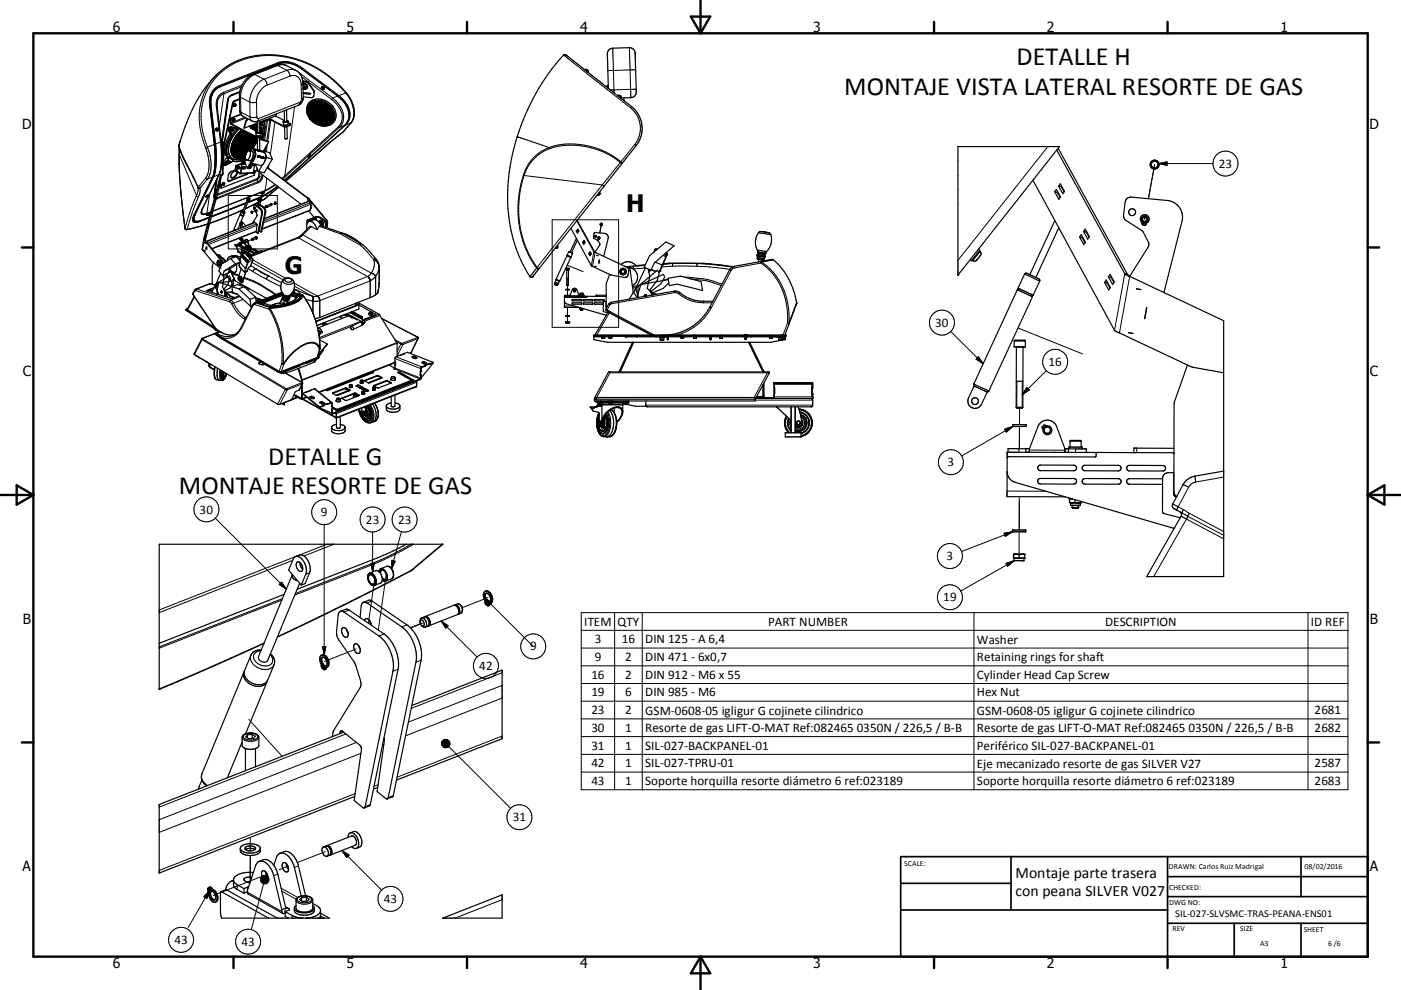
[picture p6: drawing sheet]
<svg xmlns="http://www.w3.org/2000/svg" width="420mm" height="297mm" viewBox="0 0 420 297" stroke-linecap="round" stroke-linejoin="round" font-family="sans-serif">
<defs><g id="words">
<g font-size="7.9">
<text x="304.8" y="19.6">DETALLE H</text>
<text x="253.1" y="28.5">MONTAJE VISTA LATERAL RESORTE DE GAS</text>
<text x="80.4" y="139.4">DETALLE G</text>
<text x="53.6" y="148.3">MONTAJE RESORTE DE GAS</text>
</g>
<g font-size="7.2">
<text x="187.7" y="63.6">H</text>
<text x="85.4" y="82.3">G</text>
</g>
<g font-size="4.7">
<text x="304.5" y="263.4">Montaje parte trasera</text>
<text x="304.5" y="268.8">con peana SILVER V027</text>
</g>
<g font-size="4.2">
<text x="33.9" y="9.6">6</text>
<text x="103.9" y="9.6">5</text>
<text x="173.9" y="9.6">4</text>
<text x="243.8" y="9.6">3</text>
<text x="313.9" y="9.6">2</text>
<text x="383.9" y="9.6">1</text>
<text x="6.7" y="38.7">D</text>
<text x="410.5" y="38.7">D</text>
<text x="6.9" y="112.9">C</text>
<text x="410.7" y="112.9">C</text>
<text x="6.9" y="187.1">B</text>
<text x="410.7" y="187.1">B</text>
<text x="6.8" y="261.4">A</text>
<text x="410.7" y="261.4">A</text>
<text x="33.9" y="290.4">6</text>
<text x="103.9" y="290.4">5</text>
<text x="173.9" y="290.4">4</text>
<text x="243.8" y="290.4">3</text>
<text x="313.9" y="290.4">2</text>
<text x="383.9" y="290.4">1</text>
</g>
<g font-size="3.9">
<text x="365.4" y="50.4">23</text>
<text x="280.4" y="98">30</text>
<text x="314.4" y="109.8">16</text>
<text x="284.1" y="140">3</text>
<text x="59.9" y="154.1">30</text>
<text x="96.2" y="154.9">9</text>
<text x="109.7" y="157.1">23</text>
<text x="119.4" y="157.1">23</text>
<text x="283.8" y="168.1">3</text>
<text x="282.8" y="180.4">19</text>
<text x="175.2" y="187.7">ITEM</text>
<text x="185.2" y="187.7">QTY</text>
<text x="230.3" y="187.7">PART NUMBER</text>
<text x="331.3" y="187.7">DESCRIPTION</text>
<text x="393" y="187.7">ID REF</text>
<text x="158.9" y="195.2">9</text>
<text x="178.3" y="193">3</text>
<text x="186.4" y="193">16</text>
<text x="193.5" y="193">DIN 125 - A 6,4</text>
<text x="292.9" y="193.1">Washer</text>
<text x="143.7" y="201">42</text>
<text x="177.3" y="203.6">16</text>
<text x="178.3" y="198.4">9</text>
<text x="187.5" y="198.4">2</text>
<text x="187.5" y="203.6">2</text>
<text x="193.5" y="198.4">DIN 471 - 6x0,7</text>
<text x="193.5" y="203.6">DIN 912 - M6 x 55</text>
<text x="292.9" y="198.4">Retaining rings for shaft</text>
<text x="292.9" y="203.7">Cylinder Head Cap Screw</text>
<text x="177.3" y="209">19</text>
<text x="187.5" y="209">6</text>
<text x="193.5" y="209">DIN 985 - M6</text>
<text x="292.9" y="209">Hex Nut</text>
<text x="177.3" y="214.3">23</text>
<text x="187.5" y="214.3">2</text>
<text x="193.5" y="214.4">GSM-0608-05 igligur G cojinete cilindrico</text>
<text x="292.9" y="214.4">GSM-0608-05 igligur G cojinete cilindrico</text>
<text x="394.1" y="214.3">2681</text>
<text x="177.3" y="219.6">30</text>
<text x="187.5" y="219.6">1</text>
<text x="193.5" y="219.7">Resorte de gas LIFT-O-MAT Ref:082465</text>
<text x="256.9" y="219.7">0350N / 226,5 / B-B</text>
<text x="292.9" y="219.7">Resorte de gas LIFT-O-MAT Ref:082465</text>
<text x="356.4" y="219.7">0350N / 226,5 / B-B</text>
<text x="394.1" y="219.6">2682</text>
<text x="177.3" y="224.9">31</text>
<text x="187.5" y="224.9">1</text>
<text x="193.5" y="224.9">SIL-027-BACKPANEL-01</text>
<text x="292.9" y="225">Periférico SIL-027-BACKPANEL-01</text>
<text x="177.3" y="230.2">42</text>
<text x="187.5" y="230.2">1</text>
<text x="193.5" y="230.2">SIL-027-TPRU-01</text>
<text x="292.9" y="230.3">Eje mecanizado resorte de gas SILVER V27</text>
<text x="394.1" y="230.2">2587</text>
<text x="177.3" y="235.5">43</text>
<text x="187.5" y="235.5">1</text>
<text x="193.5" y="235.6">Soporte horquilla resorte diámetro 6 ref:023189</text>
<text x="292.9" y="235.6">Soporte horquilla resorte diámetro 6 ref:023189</text>
<text x="394.1" y="235.5">2683</text>
<text x="153.8" y="246.4">31</text>
<text x="115.1" y="270.9">43</text>
<text x="52.3" y="283.2">43</text>
<text x="72.4" y="283.7">43</text>
</g>
<text font-size="3.1" x="352.3" y="275.3">SIL-027-SLVSMC-TRAS-PEANA-ENS01</text>
<g font-size="2.4">
<text x="271.1" y="259.7">SCALE:</text>
<text x="350.4" y="260.8">DRAWN: Carlos Ruiz Madrigal</text>
<text x="391.1" y="260.6">08/02/2016</text>
<text x="350.5" y="267">CHECKED:</text>
<text x="350.5" y="271.4">DWG NO:</text>
<text x="351.5" y="279.3">REV</text>
<text x="371.9" y="279.4">SIZE</text>
<text x="390.9" y="279.6">SHEET</text>
<text x="377.8" y="283.9">A3</text>
<text x="398.2" y="283.8">6 /6</text>
</g>
</g></defs>
<g fill="none" stroke="#000" stroke-width=".3">
<path d="M82.7 19.6l.5 .1M83.2 19.7l-6.8 2.7M83.2 19.7l1.3-.3 1.5 .3M83.2 19.7l2.8 1.4M83.3 18.8v.2M83.3 18.8l-17.5 6.9M83.3 18.8a7.9 7.9 0 0 1 7.4 1.7M83.3 19l-17.5 6.9M83.3 19a7.6 7.6 0 0 1 7.3 1.7M83.3 19v.3M169 16.5l20 15.8M183.7 14.5l.2 6.6"/>
<path d="M188.7 14.3l.2 6.7M62.8 31.4l.1 .1M62.8 31.4l1.4 12M63 31.9h.1M63 31.9l1.4 11.6M63.2 31.4v.2M63.6 28.5l-.5 1.4-.1 2M64.6 26.9l-1.2 1.5-.5 1.5M64.8 38.6a.39 .39 0 0 0 .1 .4 .39 .39 0 0 0 .5 .1M64.8 31.9l.3 .2M64.8 31.9l1.3 10.7M65.3 22.1a18.8 18.8 0 0 0-4.2 20.7l.5 1.6"/>
<path d="M65.8 25.7v.2M65.8 25.7a5.1 5.1 0 0 0-3 5.7M65.8 25.9a4.6 4.6 0 0 0-2.8 3.8M65.8 25.9v.2M67 27.7l.1 .4M67 27.7a3.7 3.7 0 0 0-2.2 4.2M67.1 28.1a3.3 3.3 0 0 0-2 2.8M67.1 28.1l-1.3 9.6M68.2 30.1l-1.7 11.8M68.3 29.9l-.1 .2M68.4 29.9l-1.8 12.2M68.4 39.1l.2 .1"/>
<path d="M68.5 29.4l-1.8 13M68.5 29.4v.1M68.6 29.4h-.1M69 38.9h.1M69 28.9h-.1M69 28.8v.1M69 39h.1M69.2 35.7l.1 .1M69.3 38l.2 .2M69.5 28.5h.1M69.5 35.3l.1 .1M69.5 39.3h.1"/>
<path d="M69.6 28.3l-.1 .2M69.6 28.3l-1 .9-.4 .9M69.7 31l.1 .1M69.8 39l-.3 .3M69.8 39v.1M69.8 38.8l-.4 .2-.1 .4M69.8 39.1l-.2 .2M70.3 30.3l.2 .1M70.3 35.7l-.4 .2v.4M70.4 31.8h.1M70.4 31.6h.2l-.2 .3zM70.6 31.3a.42 .42 0 0 0-.4 .1 .42 .42 0 0 0 0 .5"/>
<path d="M70.9 38.6v.1M70.9 38.7h.2M71 38.7h.1M71.1 38.7h.1M71.1 38.7l.2 .1M71.3 38.3l-.4 .4M71.5 38.4l-.4 .3M71.7 38.6a8.1 8.1 0 0 0-3 7.9 2.8 2.8 0 0 0 3.9 1.2M71.8 28.8l.3 .4M71.8 38.6a8 8 0 0 0-3 7.8 2.75 2.75 0 0 0 3.8 1.3M71.9 27.7l-2.9 1.2M71.9 33.3l.3 .4"/>
<path d="M71.9 27.6l-2.5 1M71.9 27.4l-2.3 .9M72.1 29.2l.1 4.5M72.1 29.2l2.8 1.4M72.2 33.7l.2 .7 .5 .5M72.2 33.7l2.8 1.4M72.3 26.1l-5.2 2M72.5 25.5l-5.5 2.2M73.4 35.2l-4.3 1.6M73.6 36.6l.1 .1M73.8 35.4l-4.5 1.7v.2M73.9 35.9l.2 .1"/>
<path d="M74.9 30.6l.1 4.5M74.9 30.6l1 .2 1-.2M75 35.1l1 .2 1-.2M75 35.1l.2 .7 .4 .5M75.4 37.8v.2M75.9 22.3l.5 .1M76.4 22.4a7.6 7.6 0 0 0-4.3 6.8M76.4 22.4l2.8 1.4M76.9 30.6l.1 4.5M77 35.1l.1 .4h.4M77.5 35.5l-.4 .9M77.7 37.1a3.4 3.4 0 0 1 1 3.1"/>
<path d="M77.8 37.1a3.3 3.3 0 0 1 .9 3.1M78.1 37l.4 .4M78.6 37.2a5.3 5.3 0 0 1 0 4.7M79.2 23.8a7.5 7.5 0 0 0-4.3 6.8M79.2 23.8l.6 .7 .3 1M79.9 36.2l-.8 5.8M80.1 36v.2M80.1 25.5a5.7 5.7 0 0 0-3.2 5.1M80.2 36.1l-.8 6M80.9 36l-.9 6.3M81.2 36.1l-.9 6.3M81.6 36v.2"/>
<path d="M82.4 36.6l-1.3 9.7M82.7 34.5v.3M85 37.8v.2M86 21.1l1.2-.3 1.5 .3M86 21.1l-6.8 2.7M86 21.1a2.12 2.12 0 0 1 .9 1.7M86 37.8v.2M86.8 37.5v.2M86.9 22.8l-6.8 2.7M86.9 22.8a2.42 2.42 0 0 1 3.4 2.6M88.3 32l-2.9 20.7M89.6 21.8l.4 .3"/>
<path d="M89.8 30.7l-.3 .9M89.8 30.7l-12.3 4.8M90 22.1l-.1 .1M90 22.1l9.8 7.3M90.3 25.4l.1 4.5M90.4 29.9l-.6 .8M90.5 23.1l8.9 6.8M90.6 20.7l10.9 8.2M90.6 20.7v.1M90.7 20.5l-.1 .2M90.7 20.5l10.9 8.2M90.8 24.9l-.5 .5"/>
<path d="M90.8 25.6a.78 .78 0 0 1 .8-.2 .78 .78 0 0 1 .5 .6M90.9 29.4l-.5 .5M91.1 24.3v.3M91.9 24.4v.3M92.4 33.3v.2M92.4 33.8v.1M92.4 24.7v.3M92.5 32.6l-.1 .4M92.5 34.3v.1M92.6 34.8l.3 .4M92.9 31.9l-.3 .4M92.9 35.6h.1"/>
<path d="M92.9 35.4h.1M92.9 35.6l.3 .1M92.9 35.4v.2M92.9 35.4v.1M93.1 35.6l.4 .4M93.1 35.4l.1 .1M93.2 31.5l-.1 .1M93.2 35.4v.1M93.6 30.9h.1M93.6 30.9l.3 .1M93.6 31.2l-.2 .1M93.6 30.6h.2"/>
<path d="M93.6 30.6v.1M93.7 30.5l-.1 .1M93.7 30.5h.1M93.7 30.5v.1M93.7 30.7l-.1 .2M93.7 30.7l.2 .1M93.7 30.6h.1M93.8 36.3l.1 .1M93.8 30.6l.1 .1M93.9 30.7h.1M93.9 30.7v.1M93.9 30.8h.1"/>
<path d="M94 31l-.2 .1M94.1 27.1v.3M94.2 36.6l.8 .5M94.4 30.9h-.2M94.8 30.8h.1M95 32.8l-.1 .1M95.2 37.2l.2 .1M95.2 30.8h.3M95.6 30.8h.2M95.8 37.4h.2M96.1 30.9h.2M96.3 37.5h.2"/>
<path d="M96.5 26.1a.37 .37 0 0 0 .1 .5 .37 .37 0 0 0 .5 0M96.7 37.5h.2M96.7 31l.2 .1M96.8 26.1l-.1 .1M96.8 26.1l.2 .3h-.2zM97.1 31.2l.8 .5M97.3 37.5h-.1M97.6 33.6v.1M97.9 37.4l-.2 .1M98.1 37.3h.3M98.2 31.9l.1 .1M98.4 37.4h.3"/>
<path d="M98.6 32.3l.4 .5M98.7 37.2v.2M98.7 37l-.2 .1M98.7 37.2h.1M98.7 37.2l.1 .1M98.8 37.3l-.1 .1M98.8 37.3h.1M99 32.5l.1 .1M99 36.7l-.1 .1M99.1 32.4l.3 .3M99.1 32.3h.3M99.1 32.6v.1"/>
<path d="M99.1 32.4h.1M99.1 32.3v.1M99.1 32.3l.3 .3M99.1 32.7h.2M99.2 33.1l.3 .5M99.3 32.7h.1M99.4 32.7h.1M99.4 32.7h-.1M99.4 29.9a6.2 6.2 0 0 1 2.8 7.1l-.8 1.1M99.4 32.3h.1M99.4 32.6v.1M99.4 32.3v.3"/>
<path d="M99.4 32.4h.1M99.5 36.1l-.3 .4M99.6 33.9v.1M99.7 34.4v.1M99.7 35.3l-.1 .5M99.8 29.4l-.4 .5M99.8 29.4a6.6 6.6 0 0 1 2.8 7.7l-.9 1.1M99.8 34.9v.2M101.2 28.8l-1.4 .6M101.4 38.1l.3 .1M101.4 38.1l-16 14.6M101.5 28.9a6.2 6.2 0 0 1 2.8 7.5l-.5 .7"/>
<path d="M101.6 28.7l-.1 .2M101.6 28.7a6.9 6.9 0 0 1 3.1 7.2l-1.1 1.6M101.7 38.2l-16 14.7M102.9 39.6l-5.6 4.5M103 39.5l-.1 .1M103.3 37.6l-1.6 .6M103.5 37.4l.1 .1M103.6 27.9l-2 .8M103.6 37.5l-17.5 16M103.6 27.9a28.9 28.9 0 0 0-30.6-10 18.3 18.3 0 0 0-11.5 24.2l.7 2M103.6 27.9a8.2 8.2 0 0 1 1.8 8.6l-.2 .4M103.7 27.8l-.1 .1"/>
<path d="M103.8 27.8h.1M103.8 27.8h-.1M105.2 36.9l-1.6 .6M105.2 36.9l-2.3 2.7M105.3 36.8l-.1 .1M175.6 20.9l.7 .5M182 25.8h.4M183.9 21.1l.2 5.9M183.9 21.1l-1.7 .1M184.1 27h-1.1M184.1 27v.8M185.4 28.7h.1"/>
<path d="M185.5 28.7l.6 .5M186.1 29.2h.1M188.9 21l.2 5.8M188.9 21l-5 .1M189 32.3a7.9 7.9 0 0 1 1.3 11.1M189.1 26.8v2.5M189.1 26.8l-5 .2M189.3 32l-.3 .3M189.3 32h.1M190.6 20.9l-1.7 .1M190.7 26.7l-1.6 .1M190.7 26.7h.1"/>
<path d="M53.6 43.5l.1 .4M53.7 43.9l1.2 3.2 4.5 9M53.7 43.9v.2M53.7 46.2v4.7l.4 5.4 1.4 12.2M53.7 44.2v2.1l5.2 12.4M54.2 41.9l-.5 2M58.6 54.5l.7 1.7M58.9 58.7l.2 .3h.4M58.9 58.7l-1.5 3.8-1.9 6M59.3 56.2h.1M59.3 56.2l.6 .2M59.3 56.2v1.1l-.4 1.4"/>
<path d="M59.4 56.1l-.1 .1M59.4 56.1l.5 .3M59.5 59l-1.5 3.8-1.9 6M59.9 56.4l.1 1.2-.5 1.4M61.6 53.5l.6 .2M61.6 53.5l-2.2 2.6M61.6 44.4l.9 2.8 .2 2.9-.4 2.2-.7 1.2M61.9 59v.1M62.1 59.1h.1M62.2 44.1l-.6 .3M62.2 44.1a10.7 10.7 0 0 1 0 9.6M62.2 53.7l-2.3 2.7"/>
<path d="M62.4 59l-.3 .1M62.4 59l-.2 .1M62.4 59l-1.8 3.7M62.8 58.3l-.8 5.7M63.7 53.1l-5.5 11.4M63.7 53.1l-1.5 .6M63.8 53.1h-.1M64.1 58.8l.2 .7M64.2 43.4a22.1 22.1 0 0 1-.5 9.7M64.2 43.4h.1M64.2 43.4l-2 .7M64.2 58.7l-.1 .1"/>
<path d="M64.2 58.7l.1 .5M64.2 52.3l-.2 .1M64.3 43.4l.1 .1M64.3 58.3l.2 .4M64.3 58.3l.6-4.2-.7 4.6M64.3 58.3l-.1 .4M64.4 43.5l.1 2.8M64.5 58.1l.1 .3M64.5 58.1l-.2 .2M64.6 43.4l-.2 .1M64.7 54.4l-.6 4.4M65 59l.1 .3"/>
<path d="M65.1 53.6l-.6 4.5M65.1 59.3v.3M65.1 59.3l-.2 .1M65.1 59.6l-.3 .1M65.6 52.4l-3.1 6.3-.6 .3M65.6 52.4l-1.5 .6M65.8 52.2l-.2 .2M66.1 42.6l.2 .2M66.1 42.6a21.9 21.9 0 0 1-.5 9.8M66.1 42.6l-1.5 .6M66.1 56.2l.2 .1M66.2 52.5l-.3 3"/>
<path d="M66.2 55.5l.2 .1M66.3 52.7l-.4 2.9M66.4 52.5l.1 .1M66.7 52l.2 .1M66.8 45.2h.1M66.8 45.2l.1 .2M66.9 45h.1M66.9 45.4h.1M66.9 45l-.1 .2M66.9 45v.4M67 43.6l.2 .1M67 48.8l.3 .2"/>
<path d="M67.3 54.9a.42 .42 0 0 0-.4 .2 .42 .42 0 0 0-.1 .4M67.6 49l.1 .2M68.3 48.2h.1M68.3 48.6h.1M68.3 48.2l.1 .1M68.4 48.4a.41 .41 0 0 0-.4 .5M68.4 47.4h.1M68.4 58.7h14.7v16h-14.7zM68.6 47.3l-.1 .1M68.7 47.1l-.1 .2M68.8 54.2l.2 .1M69.3 47.7l.6 .4"/>
<path d="M69.4 40.5h.1M69.4 40.5a6.5 6.5 0 0 0-.9 6.9M69.4 40.5l.2 .2M69.6 40.7a6.4 6.4 0 0 0-1 6.6M69.6 40.7v.1M70.7 49.8l.1 .1M70.8 49.6l.1 .1M71.4 50.5l-.9 .2M72.1 51.9h-.2M72.3 50.4l-1.5 .8M72.4 50.1l-.7 .2M72.6 48.4l.1 .2"/>
<path d="M73 48.1l.1 .1M73.3 50l-.6 .3M73.6 47.3l-1 .4M73.6 47.2l-1 .5M73.6 47.6a5.1 5.1 0 0 1-3.7 .7M73.7 47.8l-.4 .7M73.8 52.3l.1 .1M74.1 59.3l-10.3 4.1M74.9 49.9l.1 .1M74.9 59.9h-.2M75.1 49a.33 .33 0 0 1 .5 .3 .33 .33 0 0 1-.4 .3l-.3-.1M75.8 51.9h.1"/>
<path d="M75.9 44.4l-.7 .9M76 51.7l-3.8 .2M76.2 51.6h.1M76.3 51.4h-.3M76.6 45h.1M76.6 44.9v.1M76.6 49.3l-.1 .2M76.7 44.9h.1M76.8 41v.2M76.8 49.3l-.1 .2M76.9 45h.1M77 53.6l-11.8 4.7"/>
<path d="M77 53.6v.3M77 50.4l-.1 .8M77 53.9l-11.9 4.7M77 53.9l.3 .6M77.1 45v.1M77.1 50.7v.5M77.1 45h.1M77.3 54.5v.3M77.3 54.5l-12.2 4.8M77.3 54.8l-12.2 4.8M77.4 47v.1M77.4 46.9v.1"/>
<path d="M77.4 46.9h.1M77.5 53l-.5 .6M77.5 46.8h-.1M77.5 59.5l-3.3 1.3M77.5 59.5h.1M77.5 59.5l-3.2 1.3M77.6 59.3l-.1 .2M77.7 51.7l-.2 1.3M77.7 46.9h.1M77.8 46.9h.1M77.8 53h-.3M77.8 53l-.8 .9"/>
<path d="M77.8 53l.6 .1M77.8 41v.2M77.9 45.3h.1M77.9 46.9v.1M77.9 45.2l.1 .1M78 46.9h.1M78 51.9l-.2 1.1M78.2 59.9l-.1 .2M78.2 45.4v.1M78.2 45.3v.1M78.3 45.3v.1M78.4 41.4l-.1 .4"/>
<path d="M78.4 53.1l-.4 .9-.7 .5M78.5 52.4l-.1 .7M78.6 40.9l-.3 .9M78.6 40.7v.2M78.7 47.2h.1M78.7 47.1v.1M78.7 58.1l.3-.2zM78.7 53.1h-.3M78.7 53.1l-.5 1.1-.9 .6M78.8 52.6l-.1 .5M78.9 45.4l-.1 .2M79 57.9v.1"/>
<path d="M79 47.3h.1M79.1 57.7h.1M79.1 57.7l-.7 .4M79.1 47.4h.1M79.1 47.2v.1M79.2 59.8h.1M79.2 59.8l-5.7 2.8M79.3 59.7l-.1 .1M79.3 45.4l-.3 .3M79.5 57.3l-4.9 1.9M79.5 57.1v.2M79.5 57.1l-15.6 6.2"/>
<path d="M79.7 44l-.2 1.4M80 53.5l-.5 3.6M80.1 43.3l-.3 2.2M80.6 49.5l-.2 1M82.5 55.3l-3 1.8M82.6 55.4l-3.1 1.9M83.2 55.9l-3.7 2.6-2 1M83.3 55.9l-3.4 2.4-2.4 1.2M83.5 56.1l-4.3 3.7M85.4 52.7l.3 .2M85.4 52.7l-.9 .8M85.7 52.9l-.9 .8"/>
<path d="M85.9 53.5h.2M86.1 53.5l-.7 .7M92.3 59.5l-.1 1M92.5 59.7l-.1 .7M92.8 47l.3-.1zM93.1 46.7h.1M93.1 46.7l-.6 .4M97.3 44.1l-11.7 10.3M97.4 44.1h-.1M155.1 41h.1M155.1 41.1l9.5 3.1M156.9 52.6l.2 .1"/>
<path d="M156.9 52.6a31.3 31.3 0 0 0 4 27.8M157.1 52.7a30.8 30.8 0 0 0 3.9 27.5M157.1 52.7l23.5 2.8M164.6 44.2l.1 .4M164.6 44.2a12.8 12.8 0 0 0-7.7 8.4M164.6 44.2a23.2 23.2 0 0 1 21.6 4.3M164.7 44.6a12.5 12.5 0 0 0-7.6 8.1M164.7 44.6a23 23 0 0 1 21.3 4.2M179.8 57.9l-.6 .7M179.8 57.9h.1M180.6 55.5l-19.6 24.7M180.6 55.5l.6 .3"/>
<path d="M186 48.8l-5.4 6.7M186.2 48.5l-.2 .3M186.2 48.5l.4 .4-.6-.1M190.3 43.4l-4.1 5.1M190.3 43.4l.4 .3M314.2 44l-27 34.1M345.9 50.7l-1.6 8.9M346.2 49.4l-.2 1M347.4 49.1h16.3M347.4 49.1l2.5-.5v1zM55.5 68.5h.1M55.5 68.5l.5 .4"/>
<path d="M56.1 68.8l-.1 .1M57.9 65.6a1 1 0 0 0 .4 1 1 1 0 0 0 1.2 0l.6-.3M57.9 65.1a1.06 1.06 0 0 0 .1 1.4 1.06 1.06 0 0 0 1.4 .1l3.3-1.2M58 65.1l.2 .4M58.1 64.8l.1 .5M58.2 64.5l-.3 .6M58.3 64.4l-.1 .1M58.6 63.9v.4M60.1 66.3l-.1 .1M60.1 66.2v.1M60.5 63.3l.3 .8 1.2-.1M60.6 62.7a.9 .9 0 0 0-.4 1.1 .9 .9 0 0 0 1 .6l.8-.3"/>
<path d="M60.8 62.5l-.2 .2M61.1 72l-.4 3M61.3 71.7v.1M62 64.1h.1M62 64v.1M62.3 67.2l-6.2 1.6M62.3 64.5v.1M62.6 64.4l-.3 .1M62.6 64.4h.1M62.6 64.4l-.3 .2M62.7 64.1l-.7 .4M62.7 65.3l-2.6 1"/>
<path d="M63.2 63.7l-1.2 .4M63.2 63.5l-1.2 .5M65.4 76.5l.1 .1M65.7 78.3h-.1M65.7 78.5h.1M65.9 78.4h-.1M65.9 78.6h.1M66.6 78.3h-.2M70 76.9l.7 .1M70.3 68.5l.2 .5M70.6 77l-.3 .1M70.7 73.4h.1"/>
<path d="M70.8 76.9h.1M70.8 76.9l1.3 .2M70.8 73.7h-.1M71 77.1l.3 .2M71.1 77.2l.2 .1M71.3 77.3l.7 .4M71.3 75.4l.8 .5M71.3 73.5l-.2 .1M71.6 73.1h.1M71.6 78.9h.1M71.8 78.8l-.1 .9 .4 .6M71.8 73.3v.2"/>
<path d="M72 66.9l.3 .2 .4-.2M72 66.9h.7l-.2 .1zM72.2 73.4v.2l1.5 .8M72.3 66.2l1.4 1.5M72.3 71.2v.6M72.3 72v1.1M72.3 76.1v.4M72.4 76.4v.1M72.4 63.4a.58 .58 0 0 0 .3 .6 .58 .58 0 0 0 .7-.2M72.4 76.5h.2M72.4 76.5l-.5 1.7M72.5 76.2l.2 .1"/>
<path d="M72.6 76.5l1.6 1.7M72.6 75.7l-.2 .2M72.7 75l-.3 .1M72.7 63.5l.4 .1M72.7 76.3l1.7 1.8M72.7 76.3l-.1 .2M72.8 63.2a.32 .32 0 0 0-.2 .5 .32 .32 0 0 0 .4 .1 .32 .32 0 0 0 .2-.4M72.9 72.9l-2 .7M72.9 62.9l-10 4.1M73.5 72.8l-.2 .1M73.7 73.4l.7 .4M73.7 61l-10.3 4.1"/>
<path d="M73.7 73.5l.6 .5M73.7 61l-10.3 4M73.8 75.7l.2 .1M73.8 74.3v.2M73.8 74.2h.1M74 72.4l-.4 .2M74 75.8l1.6 1.8M74 75.8l-1.3 .5M74 75.8h.1M74.1 74.6v.2M74.2 78.2l.1 .3M74.3 78.5l-.8 2-.1 1-.4-.1"/>
<path d="M74.3 78.5l.2 .1M74.4 78.1l.1 .5M74.4 78.1l-.2 .1M74.4 73.8h.6l-.3 .2M74.4 73.9l.2 .1M74.4 73.8v.1M74.4 72.4l-.2 .1M74.5 78.6l-1 3M74.5 76l-.2 .1M74.7 75.5v.1M74.8 74.9l1.7 1M75 75.3l-.2 .1"/>
<path d="M75 73.9l-.7 .1M75.1 79.9l-.7 .7M75.1 79.8v.1M75.2 79.7l1.5 1M75.3 74.7l1.8 .9M75.5 71.8l-1.1 .5M75.5 78.7l9.4 5.3M75.6 64h.1M75.6 63.6l-.1 .1M75.6 77.6h.1M75.6 77.6l.2 .4M75.6 77.6l-1.2 .5"/>
<path d="M75.8 78.1l-.7 1.8M75.8 78.1l-1.3 .5M75.8 78v.1M75.8 78l9.8 5.5M75.8 78.1h.1M76 76.2v.2M76.3 66.7h-.1M76.3 74.8h-.2M76.4 66.8l-14.6 5.7M76.6 61.5l-.2 .1M76.8 69.3l-13.3 5.3M76.9 63.2l-1.2 .4"/>
<path d="M76.9 67.2l-14.7 5.7M77.1 67.6l-14.6 5.7M77.5 69.8l-.2 .1M77.5 75.8v.1M77.5 61.1l-.2 .1M77.6 60.4l-.2 1.6M77.7 60.2v.1M77.8 69h-.1M78.1 67.2l-.1 .1M78.1 62.5l-.2 .1M78.1 60.2l-.3 2.1M78.5 69.4l-.3 .1"/>
<path d="M78.7 64l-.2 .1M79.1 62.1l-.3 .1M79.7 63.6l-.3 .1M79.7 62.1l-.5 .1M82.5 60.9l-1.1 .5M82.6 61.2h.1M89.1 71.3l.4 .1M89.5 71.4l-14.3 5.6M89.5 71.4l20.7 11.6M90.5 70.4l.3 .1M90.8 70.5l-1.3 .9M90.8 70.5l20.5 11.4"/>
<path d="M92 66.7l.2 .1M92 66.2l.2 .1M92.2 66l.1 .1M92.4 66.3l.1 .2M92.6 60.4l-13.4 5.3M92.8 68l.7 .1M93 63l-14.4 5.6M93.1 60.8l-14 5.5M93.1 66l.1 .2M93.2 61.3l-14.2 5.6M93.5 68.1l-.4 .1-2.3 2.3M94.4 65.4l.1 .2"/>
<path d="M94.6 65.8l-.1 .1M94.7 65.7l-.4 .1M95.7 68h.1M95.7 68l-.6 .9-1.6-.8M95.7 67.9l.1 .1M95.7 67.9v.1M95.8 68l1.5 .5a46.5 46.5 0 0 1 10.8 5.1l3.9 4.2M96.2 67.7l-.5 .2M96.3 67.7l-.5 .3M96.3 66.2h.1M96.5 66.4h.1M96.6 66.6h-.1"/>
<path d="M97.9 66h-.2M98.1 67.8h-.2M98.2 67h-.2M102.6 70l5.3 3M103.8 70.4l2.2 1.2M106 71.6l.7 .4M106.1 71.6h-.1M112 77.8l.2 1.7-.9 2.4M112 77.8l1.1 .9 .5 1.2 .1 5.1M112 77.8l.3-.2 .5 .2M165.5 65.9h20v32.3h-20zM167.2 73.8l-.6 .7"/>
<path d="M170 79.6l4.9 1.9M170.5 75.5h.1M170.6 75.5l1.1 .6M178 75.5l-.7 4.2M178.4 75.7l-.8 4.2M179.6 71.2l-.1 .2M180.2 67.6l-.4 2.3M180.3 67.3l-.1 .2M188.9 79.9v.4M189 79.9h-.1M189.9 79.8v.9l3.6-.3M190.6 79.8h.3"/>
<path d="M190.8 79.7h.1M190.8 79.7l.1 .1M193.4 79.6l-2.5 .2M196.3 75h.1M196.4 75l-.1 .4M196.8 74.9h.1M196.8 74.9l-.4 .1M196.8 74.7v.2M196.8 74.7h.1M199.6 75.9l.1 .1M199.7 76l.2 .4M199.8 75.9l-.1 .1"/>
<path d="M199.8 75.9h.1M199.9 76.4l-2.1 4.9-.4 .2M199.9 76.4h.1M200 76.4h.1M200.2 79.1h.1M200.2 79.1l-1.4 .1M201.7 79.9h7.2M201.7 79.9l-3.3 .2M201.7 79v.9M208.9 79v.9M208.9 79.9l3.2 .1 6.7 .8M211.7 79.2h.1"/>
<path d="M220.2 79.9l.1 .5M227 76.7l2.4 .4M227 76.7h.1M227 77.5h.1M227 76.8l2.3 .4M227 76.4l2.3 .3M227 77.5l2.1 .3M227 75l2.8 .5M227.1 77.2l2 .3M227.1 75.5l2.5 .4M227.3 76.1l2 .3M227.4 69.8l3.7 .6"/>
<path d="M228.1 69.4l2.4 .4M228.1 78.9l-7.8 1.5M228.1 78.9a19.8 19.8 0 0 1 8 18.1M228.4 78.6l-.3-.1v.4M228.4 78.6l-.3 .3M228.4 78.6a20 20 0 0 1 8.1 18.4M229.3 77.2h.1M229.4 77.1h.1M229.6 75.9h.1M229.8 75.5h.1M231.1 70.4h.1M231.9 78l-3.5 .6"/>
<path d="M291.6 78.2h.1M293.8 75.5l-2.2 2.7M293.8 75.4v.1M343.4 64.8l-.2 1M56 93.1v.1M57.8 88v.3M57.8 88.3h.1M57.8 88.3l.2 .3M58 88.6h.1M58 88.6l.2 .3M58.2 89h.1M58.2 88.9l6.6 9.8"/>
<path d="M58.2 88.9v.1M58.3 87l.1 .4M58.3 89.1l-2.1 3.9M58.4 87.4l-.6 .9M58.7 87.2l10.2 3.4M58.7 87.2l-.3 .2M59 86.7l-.3 .5M59 86.7l10.2 3.4M59 86.7h-.3M62.6 87.1v.1M62.8 85.1h.2M62.9 87.1l-.7 .2"/>
<path d="M63 85.1l1.6 .5M63 85.1l-4 1.6M63 87.1h.1M63.1 87l-.1 .1M63.2 85.1h-.2M64.2 98.4v.2M64.5 98.8v.1M65.6 99.5h.1M67.6 87.8l.7 1.4M67.6 87.8l-.1 .1M67.7 87.7l-.1 .1M68.9 90.6l.6 .6"/>
<path d="M69 80.9l-.2 .1M69 84.3l-.5 .2M69.2 90.1l.8 .9M69.2 90.1l-.3 .5M69.2 81.2l-.6 .3M69.3 81.4l.1 .1M69.3 81.6l.4 .6M69.4 81.5v.2M69.4 81.4v.1M69.4 81.8h.1M69.5 81.8h.1M69.5 81.8l.2 .4"/>
<path d="M69.5 81.8l2.2 .8M69.5 91.2a10.5 10.5 0 0 0 3.7 4.5M69.7 82.2l.9 2.1M69.7 82.2l1.9 .6M69.7 85.7l-.4 .1M70 91a10.1 10.1 0 0 0 3.5 4.2M70 91l-.5 .2M70.2 83.7l-1.2 .5M70.4 84.1l-.6 .2M71.6 83.4l.3 .2v.4a.33 .33 0 0 1-.3-.2 .33 .33 0 0 1 0-.4zM71.8 83.1a.73 .73 0 0 1 .4 1.1M71.9 89l-2.7 1.1"/>
<path d="M72.1 80.3h.1M72.1 80.3l.9 1.1M72.4 98.1v.3M72.4 98.4a5 5 0 0 1-5.7 3M72.8 84.6l-.2 .1M72.9 89.8l-2.9 1.2M73 81.4h.1M73.2 83.5a31.7 31.7 0 0 1 9.3 4.9M73.2 83.2a33.3 33.3 0 0 1 9.5 5.2M73.2 95.7l.3 .2M73.2 83.2v.2M73.5 95.2l.3 .2"/>
<path d="M73.5 95.2l-.3 .5M73.7 81.5l-.5 1.7M73.9 95.1l-.4 .1M74.4 80.6l1.5 .9M74.4 80.6l-.4 .8M75.8 91.3l.1 .3M75.9 81.5l4 2.2M75.9 91.6l-3.5 6.8M76.5 91.4l-.6 .2M76.5 91.4l4.2 1.3M76.7 80.7l4 2.2M76.7 80.7a.77 .77 0 0 0-.8 .8"/>
<path d="M76.7 80.7l1.6 1.1 2.4 1.1M76.8 90.9l4.2 1.3M76.8 90.9l-.3 .5M76.8 90.9h-.5M76.9 90.5l.2 .1M77.2 90.8v.1M77.2 90.9l.1 .1M77.2 90l.6 .3M77.3 90.9h-.1M77.3 91h.1M77.3 91l3.6 1.1M77.4 90.9l-.1 .1"/>
<path d="M77.4 90.8h.1M77.4 90.8l-.2 .1M77.4 90.8h-.2M77.4 90.8h-.1M77.4 90.9v.1M78.7 90.6v.1M78.9 90.8v.1M79.9 83.7l4.3 2.3M80.7 82.9l-.7 .3-.1 .5M80.7 82.9l3.7 1.9M80.7 92.7a27.3 27.3 0 0 1 3.8 12.4v4M80.9 92.1l.3 .1"/>
<path d="M80.9 92.1h.1M81 92.5a28.7 28.7 0 0 1 3.9 13.7v3M81 92.5l-.3 .2M81 92.2v.3M81 92.2l-.3 .5M81 92.1v.1M81.2 92.1v.1M82.7 91.1l-1.4 .6M84.6 87.9l-7.8 3M84.7 87.9l-7.3 2.9M84.8 88.9l-1 2.1M84.8 89.3l1 .5"/>
<path d="M84.9 89.7a1.04 1.04 0 0 0 1.7 .2M84.9 88.8v-.1a1.03 1.03 0 0 0 .9 .9 1.03 1.03 0 0 0 1-.5v-.2M84.9 88.2a1.24 1.24 0 0 0 2.1 .3 1.82 1.82 0 0 1-2.1-.2M84.9 89.5a1.04 1.04 0 0 0 1.8 .2M84.9 83.9a1.13 1.13 0 0 0 1.4 1.4 1.11 1.11 0 0 0 1.7-1M85.1 88.9h.1M85.1 88.9l.1 .1M85.2 89l.7 .3 .7-.3M85.6 83.7a1.24 1.24 0 0 1 1.9 .6 1.16 1.16 0 0 1-1.2 .4 1.16 1.16 0 0 1-.9-.9zM85.8 89.8l-.9-.4-.8 1.6M85.8 89.8h.4M86.2 89.8h-.4"/>
<path d="M86.5 90.8h.1M86.6 89.6l-.4 .2M86.7 89.6l-.5 .2M86.7 89.5l-.1 .1M87.6 87.9l2.5 .7M88.2 86.7l.6 .3M88.2 84.9l7 4M88.3 85.9l5.3 3M88.8 89.1v.1M88.8 87l4.8 1.9M88.8 87l1.3 1.4M88.8 87l-.7 .8"/>
<path d="M89.1 88.8v.1M90 88.7h.1M90 88.6v.2M90.1 88.6l-.1 .1M90.1 88.6h.1M90.1 88.5v.1M90.1 88.7l-.2 .6M90.1 88.5h.1M90.1 88.5l.1 .1M90.1 88.5l-2.4-.7 2.8 .7M90.2 88.6l-.1 .1M90.2 88.6h.1"/>
<path d="M90.2 88.6a4.2 4.2 0 0 1-3.5 2.6l-2.3 .6-3.3 .4M90.5 88.5a4.2 4.2 0 0 1-2.9 2.5l-3.1 .8-3.5 .4M90.5 88.5h.1M90.6 88.5h.1M90.6 88.5l.3 .2M90.9 88.7h.1M90.9 88.7l1.7 2.8 1.2 2.5M90.9 88.7a4.4 4.4 0 0 1-3.4 2.6l-2.9 .8-3.6 .4M91.6 89.7l2 .6M93.6 90.3h.2M93.6 88.9h1.6M93.6 88.9a1.28 1.28 0 0 1 0 1.4"/>
<path d="M93.8 88.9l.2 .4M93.8 90.3v3.5M93.8 94a27.8 27.8 0 0 1 2.1 10.8M93.8 90.3v3.7M93.8 90.3h.1M94 89.3v.4M94 89.7l-.2 .6M94 89.3v.2M95.2 88.9l.3 .2M95.2 88.9h.1M95.5 89.1l.2 .4M95.6 89.3l.1 .2"/>
<path d="M95.7 89.5l.1 .5M95.7 89.5l.2 .4M95.8 90v.2M95.8 90.2l-2 .1M95.8 90.2h.1M95.9 89.9v5.3M95.9 90.2h-.1M96.5 97.1l-1.2 .4M96.6 99.6v.2M97 97l.4 .2 .4-.1M104.4 94.6v.1M105.2 98.5v.1"/>
<path d="M105.2 98.5h.1M105.3 93.6l-.3 .2M105.3 97.9l-9.5 3.8M105.4 97.9h.1M105.4 95.1l.1 .2M105.5 97.9l.4 .4v.6M105.7 93.5l2.9 1.7M107.6 91.4l-.1 .1M108 96.6a.62 .62 0 0 1 .5 1M108.2 96.4l-12.5 4.9M110.2 83l.5 .6 .2 .7M110.2 83l-15 5.9"/>
<path d="M110.3 82.9l.3 .3M110.3 82.9l-.1 .1M110.6 83.2l.3 .6M110.7 94l.4 .2 .6-.2M110.9 84.3l-15 5.9M110.9 83.8l.1 .5M110.9 83.8l.1 5.5M111 93.7h.4l-.3 .2zM111 84.3v5M111 84.3h-.1M111 84.2v.1M111.3 81.9l1 .6"/>
<path d="M111.3 81.9l-1 1M111.3 81.9h.1M111.4 93.8v.1M112.3 82.5l.2 .3M112.3 82.5l.1 .1M112.4 82.6l.1 .2M112.5 82.6l.1 .3M112.5 82.8l.1 .1M112.5 94.5v.2M112.6 82.9l-1.6 1.3M112.6 82.9v5.6M112.6 82.9h.1"/>
<path d="M112.6 82.9v5.5M113.6 94.3l-4.5 1.7a.37 .37 0 0 0-.5 .3 .37 .37 0 0 0 .3 .5v.4M113.7 80.2l-.4 1.3-.7 1.4M113.7 85l-.5 2.9M113.9 94.6l-4.6 1.8M114.5 95.6l10.6 5.5M158.9 83h.1M160.9 80.4l-2 2.6M161 80.2l-.1 .2M161 80.2l.7 .3-.4 .2-.4-.3M166.7 83.8l1.1 .5M167.8 84.3h.1"/>
<path d="M169.2 91.8h2.9M169.8 80.5h.8M169.9 81h.5M170 83.6v2M170.1 94.8v1.7M170.1 86.9v2M170.1 92.3v2.4v-2.1M170.2 85.6l-.1 1.2M170.4 83.6l-.1 2M170.9 88.7h2.7M174 88h.1M174 88h.8"/>
<path d="M174.1 92.9v.2M174.4 88.6v.3M174.5 92.9v.2M178.9 88.6v.3M181.6 92.8l.5 .2M182.1 93l.3 .2M182.1 93l-.2 .2M182.3 93.7h.1M182.3 93.7l.4 .2M182.3 93.4h.1M182.3 93.4l.5 .3M182.4 91.3h.1"/>
<path d="M182.4 91.3l.4 .2M182.4 93.2l.5 .3M182.4 93.2l-.1 .2M182.7 93.9l12.5 6.7v.2M182.7 93.9l-3.8 6.7M182.8 93.7l12.9 6.9M182.8 93.7l-.1 .2M182.8 91.5l-.7 1.5M182.9 93.5l13.3 7.1M182.9 93.5l-.1 .2M183.3 90.7l.1 .4M183.4 91.1l-.6 .4"/>
<path d="M188.1 80.1h.1M190.8 86.2l-1.1 .3M191 85.7l-1.4 .3M195.3 80.8l1.4 .6M200.3 83.7l-1.6 .4M202.1 87.4l.1 .4M202.1 87.4l.1 .1M202.2 87.8l1.3 .3M202.2 87.8l-18.8 3.3M203.5 88.1a11.2 11.2 0 0 0 7.3 2.7M203.8 87.8l-.3 .3M203.8 87.8h.1"/>
<path d="M205.1 83.1l6.6 .7 4.8 1.4M207.1 83.7a25 25 0 0 1 9.1 2M210.8 90.8h2.7M210.9 90.4l-.1 .4M212.8 92.2h.1M212.8 92.2l.4 .2M213.2 92.4a16.6 16.6 0 0 1-10.5 8.2v.2M218.7 81l.5 .2M219.2 81.2l-6 11.2M220.3 80.4l-.8 .3-.3 .5M236.1 97l-1.4 3.8M236.1 97h.4"/>
<path d="M236.1 97l.4 .2M236.5 97l.1 .2M236.5 97.2h.1M238.8 90.9l-2.3 6.1M238.8 90.9h.1M285 99.4l9.7 9.7M305.2 98.4l19.3 7.8M307.2 82.2l4.5 2.1M311.7 84.3h.1M337.2 82.1l-3.1 17M338.7 82.9l-3.1 17M60.5 101.7l.1 .2"/>
<path d="M60.6 101.9l24.9 14.9M60.6 101.9l-2.3 4.5M60.7 101.5h.1M60.8 101.7l-.2 .2M60.8 101.7l24.9 14.9M60.8 101.5v.2M61.8 108.5l.1 .1M61.9 108.6l.4 .1M64.4 100.2l-3.6 1.3M64.5 110.1l-.1 .8a3.8 3.8 0 0 0 .4 3h.1M64.9 100a5.5 5.5 0 0 0 4.9 .7M65.9 110.9v1.6a1.53 1.53 0 0 0 .6 1.7"/>
<path d="M66.2 111.1l-.1 .8a2.1 2.1 0 0 0 .6 2.1 2.38 2.38 0 0 0 1.3-1.9M66.4 101.5v.1M66.5 111.2l-.1 .4a1.84 1.84 0 0 0 .5 1.8M66.6 111.3v1.4a.57 .57 0 0 0 .5 .7 .57 .57 0 0 0 .6-.7l.2-.6M66.7 111.4l.1 1.1M66.7 111.8v.1M66.8 112.5l.2 .4M67.1 111.8l-.3 .7M67.7 112l-.3 .7-.4 .2M67.8 112l-.4 .7-.4 .2M78 108.5v.2M83.4 111.5v.2"/>
<path d="M84.3 111.8l.7 .1M84.5 109.1l.4 .1M84.5 109.1l.6 .2M84.5 109.1l-.8 2.3M84.6 111.6v.1M84.9 109.2l.2 .1M85 111.6h.1M85.1 109.3l-.8 2.2M85.4 111.9l5.1 2.8M85.5 116.8l.6 .1M85.5 116.8l-2.3 4.4M85.7 116.6l-.2 .2"/>
<path d="M85.7 116.6h.3M86 116.6l.1 .3M86.1 116.9l-2.2 4.4M88.7 118.7v.2M90.4 114.1h.1M90.5 114.7h.1M90.5 114.8l.1 .4M90.5 114.8l-4.5 1.8M90.5 119.5l-.2 .3M90.5 114.7v.1M90.5 114.8h.1M90.6 115.2l-4.5 1.7"/>
<path d="M90.6 115.2l-1 1.8M90.7 115.1l-.1 .1M90.7 115.1h.1M91.8 119.1l-1.3 .4M92 119.2h.1M93.7 119v.2M94.2 116.6l5 4.1M94.2 119.2v.2M94.2 107.9v.8M94.4 107.9l-.1 .7M95.3 107.4v.1M95.7 105a2.46 2.46 0 0 0-3.6-1.9 15.2 15.2 0 0 0-7 6.2"/>
<path d="M95.7 105l-.6 2.2M95.8 104.9l-.1 .1M95.9 104.8l-.1 .1M95.9 104.8a2.53 2.53 0 0 0-3.8-1.9l-.9 .4a16.5 16.5 0 0 0-6.3 5.9M95.9 104.7v.1M97.9 117v.2M98 103.3v.2M99.9 117.8v.2M102.6 119.4v.1M103.4 116.4v.2M103.6 116.6v.2M103.9 116.4v.2"/>
<path d="M104.3 117.2l-3.6 1.4M104.5 117.3h.1M104.8 116.9v.3M106 118.3l.8 .7M106.2 118v.1M106.7 118v.2M107.1 118.4v.2M107.3 118.5v.3M107.4 118.6v.2M107.6 118.5v.2M107.8 116.4l.9-.1-.9 .1M108.2 116.4h-.3"/>
<path d="M108.2 116.4l-.3 .1M108.4 116.7a1.91 1.91 0 0 1 1.8 .6M108.6 116.8l.9 .1 .6 .5M108.8 116.4h-.6M109.4 114.1v.2M111.6 111.6v.2M112.2 115.6v.2M113 112.7v.2M113.5 112.7v.2M114.2 113.3l-3.9 1.5M114.4 113.2v.2M115.8 114.2v.2"/>
<path d="M116.2 114.2v.2M117.2 114.7v.2M118.3 110.7l7.7 3M118.4 110.4l7.7 3M118.4 107.6l7.9 2.9M118.4 101.9l1.9 1.1M118.4 108.6l-22.8 9M118.7 107l7.7 3.1M118.8 102.4l1.4 .8M119 102.8l-28.6 11.1M119 103l-28.5 11M119.8 111.7v.2"/>
<path d="M120.2 103.2l.6 .2M120.2 103.2l-1.1 2.3M120.3 103l-.1 .2M120.3 103h.4M120.7 103l.1 .4M120.8 103.4l-1.7 3.4M123.3 114.1v.2M124 114v.2M124.4 107v.1M124.8 107.2v.2M124.9 115.8l-24.1 9.5-10-5.6M124.9 114.7l-24.1 9.4-.4-.2"/>
<path d="M125.1 101.3l.1 .3M125.1 101.1l.1 .1M125.1 101.3l-4.4 1.7M125.2 101.1h-.1M125.2 101.1h.1M125.2 101.2h.1M125.2 101.2l-.1 .1M125.2 101.6l-4.4 1.8M125.2 101.6l-2.1 4.3M125.4 101.5l-.2 .1M126 111.4v1.2M127.4 108.6v.2"/>
<path d="M127.8 108.9v.2M178.7 119.8h47.7M178.9 100.6v.2M179.5 119.3h.1M179.8 100.6h.1M179.8 100.8h.1M180 119.3h.1M180.4 100.6h.1M180.4 101.5h.9M180.7 100.6h.1M181.1 100.6h.1M182.4 111.7l.5 .1"/>
<path d="M182.4 119.3h.1M182.7 100.6h.1M182.7 101.4v.2M182.8 119.3h.1M182.9 111.8l-4 7.5M182.9 111.6v.2M182.9 111.8h47.2M182.9 111.6h.1M183.1 100.6h.1M183.1 101.4v.2M183.4 119.3h.1M183.8 119.3h.1"/>
<path d="M184.3 119.3h.1M185.7 111.4l.2 .1M186.1 119.3h.1M187.1 119.3h.1M187.7 119.3h.1M187.8 100.8v.2M188.1 100.8v.2M188.9 119.3h.1M189.1 119.3h.1M189.3 119.3h.1M190.7 100.8v.2M191.1 100.8v.2"/>
<path d="M194.8 100.8h.1M195.3 100.8h.1M195.8 100.6v.2M196.2 100.6v.2M196.5 100.8v.2M196.8 100.8v.2M197.9 101.9h1.1M198.2 100.6h.1M198.2 100.8h.1M198.3 100.6v.2M198.4 100.6v.2M198.7 100.6h.1"/>
<path d="M198.7 100.8h.1M199.4 100.8v.2M199.7 100.8v.2M200.1 101.5h.3M200.1 101.4h.3M204.3 100.6h.1M204.3 100.8h.1M204.3 101.4v.2M204.7 100.6h.1M204.7 100.8h.1M204.7 101.4v.2M207.6 119.3h.1"/>
<path d="M207.9 101.5h.9M208 119.3h.1M208.2 100.6h.1M208.2 100.8h.1M208.6 100.6h.1M208.6 100.8h.1M212.9 101.5h.2M212.9 101.4h.2M215.8 101.5h.8M216 100.6h.1M216 100.8h.1M216.4 100.6h.1"/>
<path d="M216.4 100.8h.1M221.9 100.8h.1M222.5 100.8h.1M223.3 101.3v.4M223.7 101.3v.4M225.2 100.8v.2M225.3 100.8v.2M225.5 119.3h.1M226.8 119.3v.2M226.9 119v.1M228.5 119.1v.2M228.8 118.8h.3"/>
<path d="M229 111.4l-.2 .1M230.1 111.8l-4 7.5M230.1 111.7v.1M230.1 111.8l.5 .2M230.7 101.5h.8M230.9 100.6h.1M231.3 100.6h.1M231.8 100.9v.1M232.1 119.1h11.5M232.2 115.3h11.2M232.8 100.8v.2M232.9 100.8v.2"/>
<path d="M233.1 100.8v.2M233.4 101.9h1.1M233.7 100.6h.1M233.7 100.8h.1M234.2 100.6h.1M234.2 100.8h.1M234.6 101.3v.4M235.2 101.5h.3M235.2 101.4h.3M235.4 100.8v.2M243.6 115.3h.1M292 115.2h.1"/>
<path d="M292 115.2l4.4 2.1M293.3 107l1.4 2.1-2.1-1.4zM296.4 117.3h.1M304.1 102.3h3.3M304.7 104.1h2M304.9 114.4v8M306.5 114.4v8M307.9 116.3l.7 .7-2.1 1.4zM313.7 111.2l-7.2 7.2M84.9 120.9l.2 .2M96.7 120.6v.2M97.2 120.9v.2"/>
<path d="M99.2 120.9l.4 .1M99.3 123.8l.1 .1M99.6 123.8l.2 .2M100.9 122.8v.2M101.2 122.8v.2M108.3 123.6a2.16 2.16 0 0 0 2.1 2M109.4 124.7l.6 .6 .6 .2M109.6 122.4a1.37 1.37 0 0 1 .8 2.1M109.6 122.3h-.1M109.8 124.1l-.1 .1M109.9 121.9a2.79 2.79 0 0 1 .5 3.8 2.12 2.12 0 0 1-2.2-2.2M110 124.7l.9 .4"/>
<path d="M110.2 124.6l.7 .2M110.2 121.8a3.3 3.3 0 0 1 .5 4.3 2.28 2.28 0 0 1-2.6-2.1l-.2-.8M110.3 121.7a3.3 3.3 0 0 1 .5 4.4l-.2 .1M110.7 121.6a4.2 4.2 0 0 1 .5 4.9 1.96 1.96 0 0 1-2.7-1.1l-.9-2.4M111 121.5a4.4 4.4 0 0 1 .5 5.1l-.4 .2M112.3 121a4.4 4.4 0 0 1 .4 5.2l-.2 .1M178.8 120.4v.2M179.2 121.3h1.1M179.5 127.2a1.99 1.99 0 0 0 1.2 2.2M179.5 120.3v.1M179.6 125.7l-.1 .8M180 120.3v.1"/>
<path d="M180.2 126.3l.2 .6-.2 .5M180.3 128l.3 .8 .4 .5M180.4 120.7h2M180.5 121.5h6.2M180.8 128.2l.6 .8M181 128.2l.6 .5M181.2 125.5l.4 .3 .3 .9M181.3 124.6a3.7 3.7 0 0 1-.4 4.8 1.64 1.64 0 0 1-1.5-1.9l.2-2.3M181.4 124.8l-.5 .5M181.5 124.3a4.7 4.7 0 0 1-.5 5.6 1.58 1.58 0 0 1-1.8-1.7 5.5 5.5 0 0 1 .5-3.8M181.6 125l-.6 .5M181.6 124.2a4.9 4.9 0 0 1-.5 5.8l-.4 .1"/>
<path d="M181.9 127l-.2 .8-.5 .4M182 123.8a6 6 0 0 1-.6 6.8 1.6 1.6 0 0 1-2.1-1.5 6.7 6.7 0 0 1 .3-5.2M182.2 120.4v.2M182.3 123.5a6.4 6.4 0 0 1-.6 7.3l-.7 .2M182.5 121.3h1.1M182.7 131h.1M182.8 120.3v.1M183.1 122.9a5.6 5.6 0 0 1 1.3 6.2 2.32 2.32 0 0 1-1.6 1.9M183.4 120.3v.1M183.6 120.4v.2M183.8 120.7h2.9M183.8 120.3v.1"/>
<path d="M184.3 120.3v.1M186.9 121.3h1M187.1 120.3v.1M187.7 120.3v.1M188 120.4v.2M188 120.9h.4M188.4 120.9h.1M193.6 121.5h50M226.4 120h17.2M235.8 124.8a4.2 4.2 0 0 0 .7 5M236 125a3.9 3.9 0 0 0 .8 4.8M236.5 125.6a3.1 3.1 0 0 0 .6 3.4"/>
<path d="M237 126l-.2 1.1 .3 1M237.2 122.1v7.7M238.4 122.1v7.7M239.5 122.8a4.1 4.1 0 0 1 4 3.8 4.1 4.1 0 0 1-3.3 4.3M239.6 123a3.9 3.9 0 0 1 3.7 3.6 3.9 3.9 0 0 1-3.1 4.1M239.9 123.8a3.1 3.1 0 0 1 2.6 2.9 3.1 3.1 0 0 1-2.3 3.2M240 124.4a2.58 2.58 0 0 1 1.8 3.2 2.58 2.58 0 0 1-3.3 1.7M240.1 124.8a2.17 2.17 0 0 1 1.3 2.9 2.17 2.17 0 0 1-2.9 1.1M240.1 125.2a1.83 1.83 0 0 1 .9 2.5 1.83 1.83 0 0 1-2.5 .8M301.2 128.8l2.4-.9-1.9 1.7zM303.6 127.9l-15.3 8.9M305.5 134.6v1.1"/>
<path d="M305.6 127.9v6.7M305.7 122.4l-.1 5M308.6 135l10.7 .1M320.8 132.3h3.3M322.5 134.7v1M340.8 134.5v1.3M64.5 155.5l21.4 21.3M97.2 157.4v39.1M111.7 159.6v12M120.4 159.5l-3 11.2M301 160l2.6-.5-2.2 1.4zM301.9 147.3l11.6 .1"/>
<path d="M303.6 159.5l-15.3 6M305.5 159.5v6.7M305.6 149.3v9.7M321.6 151.6v.9M323.2 151.6v.9M351.6 151.3h.1M351.6 151.3l1.6 .8M353.2 152.1l1.6 .8M353.2 152.1l-.4 .9M354.1 154.9h.1M354.1 154.9l1.6 .8M354.7 145.4l1.7 .8"/>
<path d="M354.8 152.9l1.7 1.1M354.8 152.9l-.1 .2a.57 .57 0 0 0-.3 .6 .57 .57 0 0 0 .5 .5l1.2 .7M355.7 155.7l11.2 5.9M355.7 155.7l-9.8 17.3M356.1 154.9l10.8 5.7M356.1 154.9l-.4 .8M356.4 146.2l-3.2 5.9M356.5 154l10.4 5.5M356.5 154l-.4 .9M358.2 142.9l.3 1.7M358.5 144.6l-1.1 .4-1 1.2M366.9 143.1l-8.4 1.5"/>
<path d="M83.7 175.3l.7-.6 1.5 2.1zM84.7 179.6l-37 14.5M87.7 168.1l-40 15.7M92.8 171.8l-1.1 .5M98 163.3l-50.3 19.7M100.1 163.3l-9 3.5M111.2 169.1h1l-.5 2.5zM111.4 169.5l-23 9M111.5 169l-.1 .5M111.5 169l-22.9 9.1M111.7 167.9l-.2 1.1M112.1 175.7l-1.7 11.3"/>
<path d="M112.3 173.8l-.1 .9M115.5 174.4l-2.1 14.6M115.8 172.3l-.1 1M117.5 168.1l1 .3-1.1 2.3zM123.2 163.3l-7.1 3.8-4.6 1.9M123.3 171.1l-.2 .2M123.3 171.1a914.3 914.3 0 0 1-40.1 19.9M123.7 170.9l-.4 .2M124 163.3l-6.7 3.6-5.9 2.6M132.6 163.3l-9.3 7.8M145.4 179.4l2.1 1.4-.8 .7zM145.4 179.4l14.5 14.5"/>
<path d="M146.3 179.3l-7.7 3M301.6 169l2.4-.8-1.9 1.7zM304 168.2l-16 9.1M75.2 196.6a3.9 3.9 0 0 0 4.1 4.3 2.74 2.74 0 0 0 2.8-1.5M77.5 197a1.59 1.59 0 0 0 1 1.5 1.59 1.59 0 0 0 1.8-.4M78.2 195.3a1.95 1.95 0 0 0-2.2 1.4 1.95 1.95 0 0 0 1.2 2.3 2.95 2.95 0 0 0 4.5-.4l-.1-1.3-.6-.9M79.2 192.9l-15.9 7.2-15.6 6.6M84.5 180l-36.8 14.5M96.7 194h1l-.5 2.5zM97.9 198.2l-.7 .2M104.7 183l-1.6 .6M106.8 194.7l-8.3 3.3"/>
<path d="M111.6 180.3l-1.6 .6M115.1 190.2l-1.5 .6M122 187.5l-1.5 .6M126.2 198.1l-1.5 .6M126.6 187l-3.5 1.4M126.6 186.9l-3.6 1.4M132.2 186.3l10.8 10.8M132.2 186.3l2.2 1.4-.8 .7zM146.9 181.2l-.3 .1M174.3 183.8h229.8v53.1h-229.8zM174.3 189.1h229.8M174.3 194.4h229.8"/>
<path d="M174.3 199.8h229.8M184.3 183.8v53.1M192.5 183.8v53.1M292 183.8v53.1M392.1 183.8v53.1M74.6 215.8l10 11.1M97.9 200.4l-.3 .1M102.7 219.4l-.7 .3M119.3 200.8l-1.5 .6M150.5 205.6l-28.1 11M150.5 209.4l-28.9 11.4M150.5 201.8l-27.2 10.7"/>
<path d="M174.3 205.1h229.8M174.3 210.4h229.8M174.3 215.7h229.8M60.5 232.2a3 3 0 0 0 1.7 3.5M72.6 221.2a3.1 3.1 0 0 0 3.8 1.1l.8-.4 .4-.7M73.1 220.5a3.4 3.4 0 0 1 4.1 .3 1.19 1.19 0 0 1-1.4 1.2h-.4a2.02 2.02 0 0 1-2.5-1.1zM103.7 220.2l-56 21.9M106.5 238.1l-58.8 23M106.9 222.7l-59.2 23.2M108.2 226l-60.5 23.7M113.4 235.4l-1.2 .5M115.1 223.3l-.4 .2"/>
<path d="M117.9 238.7l-1.5 .6M134.6 224l18.5 18.5M150.5 220.8l-31.5 12.4M174.3 221h229.8M174.3 226.3h229.8M174.3 231.6h229.8M75 256.7v8M75 251.2v4.1M86.3 259.9l-2.6 1M89.5 259.8l-1.2 .5M97.5 255.5l-8.3 3.3M102.5 255.2l11.9 11.8"/>
<path d="M102.5 255.2l2.2 1.4-.8 .7zM111 241.4l-1.5 .6M62.8 267.2l-6.4 11.1M62.8 267.2l-.8 2.4-.9-.5zM63.6 266.6l-.2 .1M64.5 268.4l-.6 .3M68 267l-1.6 .5M69.5 264.2l.5 .3M71.1 265.4v1.5M74.1 266.2v1.4M74.2 267.7l10.3 5.7M79.1 265.1l-3.8 13.8"/>
<path d="M79.2 262.6l-14.1 5.6M83.3 262.2l-1.3 .5M84.3 266.5l5 2.8M84.5 267.4l4.3 2.4M85.5 272.5v1.4M85.6 272l.5 .3M87.5 274.6v.8M88.8 270.1a3.2 3.2 0 0 0 4 .9l.7-.4 .3-.5M89.2 269.4a3.3 3.3 0 0 1 4.2 .3 2.12 2.12 0 0 1-2.8 1.1 1.29 1.29 0 0 1-1.5-1.2zM95.8 275.3l.2 .1M150.5 269.9l-14.1 5.5"/>
<circle cx="65.1" cy="38.7" r=".17"/>
<circle cx="70.2" cy="36.1" r=".16"/>
<circle cx="91.4" cy="26.2" r=".38"/>
<circle cx="67.2" cy="55.3" r=".15"/>
<circle cx="68.3" cy="48.7" r=".15"/>
<circle cx="76.2" cy="51.7" r=".16"/>
<circle cx="367.4" cy="49.1" r="3.8"/>
<circle cx="282.4" cy="96.8" r="3.8"/>
<circle cx="316.4" cy="108.6" r="3.8"/>
<circle cx="285.1" cy="138.6" r="3.8"/>
<circle cx="61.9" cy="152.8" r="3.8"/>
<circle cx="97.2" cy="153.7" r="3.8"/>
<circle cx="111.7" cy="155.8" r="3.7"/>
<circle cx="121.3" cy="155.9" r="3.7"/>
<circle cx="284.8" cy="179.2" r="3.8"/>
<circle cx="284.8" cy="166.8" r="3.8"/>
<circle cx="145.7" cy="199.8" r="3.8"/>
<circle cx="159.9" cy="193.9" r="3.8"/>
<circle cx="155.7" cy="245.2" r="3.7"/>
<circle cx="117.1" cy="269.7" r="3.8"/>
<circle cx="54.3" cy="282" r="3.8"/>
<circle cx="74.4" cy="282.5" r="3.8"/>
</g>
<g fill="none" stroke="#000" stroke-width=".36">
<path d="M63 29.7l-.1 1.8 1.6 14-.2 5.4-.4 2-6 12.7M63.2 30.8l1.5 13.7-.1 6-.6 2.3-5.4 11.1-.4 1.5M63.2 31.4l1.6 13.6-.2 5.8-.5 2.2-5.9 12.4M63.3 29.7l-.1 .8M63.3 29.7l-.1 1.3M63.3 29.7a4.4 4.4 0 0 1 2.7-3.7l17.5-6.8a7.4 7.4 0 0 1 7 1.5l10.7 8.1a6.4 6.4 0 0 1 3 7.7l-.6 .8-18.3 16.8M63.9 38.6l.2 1M63.9 38.6l.1 1M63.9 38.6h.1M64 39.6h.1M64.6 38.7a.45 .45 0 0 0 .2 .5 .45 .45 0 0 0 .6 0M64.7 38.8l.2 .3 .4 .1"/>
<path d="M64.8 38.6a.36 .36 0 0 0 .2 .5 .36 .36 0 0 0 .5-.3M64.8 38.6h.1M64.9 38.5h.3l.3 .3M64.9 38.5l-.2 .3M64.9 38.5l-.1 .1M65 38.7h.2M65.1 30.9l1.4 12.9v5.4M65.2 38.7l.1 .1M65.2 38.6l-.2 .1 .3 .1M65.2 38.6l.1 .2M65.2 38.6v.1M65.3 38.8l-.1 .1"/>
<path d="M65.3 38.8h.1M65.5 38.8l-.2 .4M68.6 39.2l.8 1.2M68.6 39.2l.2-.1 .7 1.2M69 38.9h.1M69 38.9l.1 .1M69.1 39l.1 .4M69.2 39.2l.1 .2M69.2 39.4h.1M69.2 38.6l-.2 .3M69.2 38.6l.2 .1M69.3 38.6l-.3 .3"/>
<path d="M69.3 39l-.1 .4M69.3 39.4h.2M69.3 39.4h.1M69.4 39.4h.1M69.4 39.4l-.2 .3M69.4 38.7l-.3 .3M69.4 38.7h.4M69.5 28.5l-.8 .6-.4 .9M69.5 38.2a.89 .89 0 0 0-.9 1M69.5 38.2l1.2 .6M69.5 38.2l1.3 .5M69.5 38.7l-.3 .3"/>
<path d="M69.5 38.8l-.2 .2M69.6 39.4h-.1M69.6 39.1l.1 .2M69.6 39.2l.1 .1M69.6 39.2h-.1M69.7 38.7h-.2M69.7 38.7h.1M69.7 38.7l.1 .2M69.7 39.1l-.1 .1M69.7 36.2l.1 .1M69.8 38.7l.1 .2M69.8 35.9l-.1 .3"/>
<path d="M69.8 36.3h.1M69.8 36v.3M69.8 38.9h.1M69.9 36.3h.1M69.9 35.8l-.1 .1M69.9 38.9v.1M69.9 39l-.3 .4M70.1 38.6l-.3 .3M70.1 35.6h.2M70.1 35.6l-.4 .6M70.1 31.5v.4M70.1 35.6l-.2 .2"/>
<path d="M70.1 31.9h.1M70.1 36l.2-.1v.2M70.1 36l.1 .2 .1-.1M70.2 31.4l-.1 .1M70.2 35.6h.1M70.2 36.1h.1M70.2 36.1h-.1M70.2 35.6h-.1M70.3 35.6h.1M70.3 35.7l-.4 .1M70.3 35.7h.1M70.3 35.6l.1 .2"/>
<path d="M70.3 35.7l.1 .1M70.4 31.2l-.2 .2M70.4 31.2h.2M70.4 31.7l.1 .1M70.4 35.8l-.2 .5h-.3M70.4 31.3l-.2 .1M70.4 31.3h.2M70.5 31.6l-.1 .1M70.5 31.6h.1M70.5 31.7v.1M70.5 31.7h-.1M70.5 31.6v.1"/>
<path d="M70.6 31.2l.1 .2M70.6 31.3l.1 .1M70.6 31.2a.45 .45 0 0 0-.5 .2 .45 .45 0 0 0 0 .5M70.6 31.6l-.1 .2M70.7 31.4l-.2 .5h-.4M70.7 38.8l-1.2 1.5M70.7 38.1l-.3 .3M70.8 38.7l.5 .1M70.8 38.7l-.1 .1M71.2 38.3l-.4 .3a1.85 1.85 0 0 0-1.8-.5l-.6 .7a2.1 2.1 0 0 0 1 1.7M71.3 38.8h.1M71.3 38.8l-1.6 2.1"/>
<path d="M71.6 39.9l-.2 .3M71.6 39.9h.1M71.6 39.9l-.2 .2M71.7 39.9l-.1 .2M71.7 39.9v.2M71.8 29.8l-1.5 .6-.5 .7-2.8 13.2M71.8 29.7l-1.6 .6-.5 .7-2.7 12.7M71.8 39.7v.1M71.8 39.7l-.2 .2M71.8 39.8h.1M71.9 39.5l-.1 .1M72 40l-.3 .3"/>
<path d="M72 40l-.2 .3M72 40v.3h-.3M72 39.5l-.2 .2M72 39.5h.1M72.1 39.5h.1M72.1 39.3h-.1M72.1 39.6l-.3 .2M72.1 39.5v.1M72.2 34.2l-2.8 1.2-.2 .3v1.5l7.8 4.1M72.2 39.3v.1M72.2 39.3l-.2 .2M72.2 34.4l-2.7 1.1-.2 1.6 7.6 3.9h.9l1.1-.5"/>
<path d="M72.4 39.6l-.2 .3M72.4 39.1l-.2 .2M72.4 39.1h.1M72.5 39.1l-.3 .3M72.5 39.1l-.1 .3h-.2M72.5 39l-.1 .1M72.7 39.1h.1M72.7 39.9l-.2 .1M72.7 40h-.2M72.8 39.7l-.3 .3M72.8 39.7l-.1 .3M72.8 39.7l-.1 .2"/>
<path d="M72.9 39.3l-.3 .2M72.9 39.2l-.3 .3M72.9 39.6h.2M73.1 39.5l-.2 .1M73.1 39.3l-.2 .3M73.1 39.7v.1M73.1 39.8l-.2 .3M73.2 39.8l-.3 .3M73.1 39.5h.1M73.2 39.5l-.1 .1M73.3 39.7h.1M73.4 39.4l-.1 .3"/>
<path d="M73.5 39.8l-.3 .3M73.5 39.8l-.2 .4M73.5 39.8l-.2 .3M73.5 39.5l-.2 .2M73.6 39.5l-.3 .2M73.7 39.6l-.1 .2M73.8 39.9l-.3 .2M73.8 39.9v.2M73.8 39.7l-.2 .1M73.9 39.7l-.3 .1M74 39.7v.2M74.1 39.8l-.1 .1"/>
<path d="M74.2 39.8l-.2 .1M74.2 35.6l-.6 .8-.3 2M74.3 39.9l.1 .1M74.4 35.7l-.6 .8-.5 1.9M75.1 38.3h.1M75.1 38.3l.2 .2M75.1 38.3l.1 .1M75.1 38.3v.1M75.3 38.5l1.8 .9-.2 .3M75.3 38.2v.1M75.3 38v.2M75.4 38.4l-.1 .1"/>
<path d="M75.4 38.4h.1M75.5 38.4v.2M75.5 38.4l-.1 .2M75.6 37.9l-.1 .3h-.2zM75.8 37.8v.1M75.8 38.5l-.2 .1M75.8 38.5h.1M75.9 38.5l-.1 .2zM75.9 38l-.3 .3M75.9 38h.1M75.9 38.1l-.3 .2M76 38.1l-.4 .2"/>
<path d="M76 38v.1M76 37.8l-.3 .1M76.1 37.9l.1 .1M76.1 37.7v.2M76.2 38.5l-.3 .3M76.2 38.5l.1 .1M76.2 38.5v.1M76.2 38.6l-.2 .3M76.2 37.9l-.1 .1M76.3 38.1l-.3 .3M76.3 38.6l-.2 .3M76.3 38.1l-.1 .3h-.2"/>
<path d="M76.3 38.9v.1M76.4 37.8l-.2 .1M76.4 39.1h.1M76.5 38.6l-.2 .3M76.5 38.6l.1 .2M76.5 38.6v.2M76.6 38.8l-.3 .2M76.6 38.2l-.3 .3M76.6 38.2v.2M76.6 37.5l-.1 .1M76.6 38.4l-.3 .1M76.6 39h.1"/>
<path d="M76.7 37.7l-.3 .3M76.7 37.7h.1M76.7 37.5l.3 .1M76.7 37.5l-.2 .1M76.7 37.5h.1M76.7 38.4v.2M76.7 38.1h.1M76.7 39.6l.1 .3 .5 .1M76.8 39.6a.85 .85 0 0 0 1.3 .1M76.8 39.2l.1 .1M76.8 39.5l-.1 .1M76.8 37.4v.2"/>
<path d="M76.8 37.6h.1M76.8 37h.1M76.8 39.2h-.1M76.8 39.2v.1M76.8 37l-3.5 1.4M76.8 39.5h.1M76.9 38.9l-.2 .1M76.9 38.5l-.2 .1M76.9 38.7v.2M76.9 38.7l-.2 .4M76.9 37.4l.1 .1M76.9 39.7l.4 .2"/>
<path d="M76.9 38.9l-.2 .2M77 38.3l-.1 .2M77 38.3l-.3 .1M77 37.6h-.2M77 36.5l.1 3.2M77 37.4l-1.9 .9M77 37.2l-1.8 .7-.1 .4M77 39.1h.1M77 37h-.2M77 38.5v.1M77 37.5v.1M77 38l-.2 .1"/>
<path d="M77 39.7h.8M77 38.6l.1 .1M77 38.6h.1M77.1 39.5l-.1 .2M77.1 38.8v.3M77.1 39.2l-.1 .1M77.1 39.4l-.3 .1M77.7 36.2l.1 3.5M77.7 37.1l2.6-1h.9l4.1 2M77.7 36.9l3-1.1 .9 .2 3.5 1.9 .9-.1 1.1-.5M77.8 38v.1M77.8 38.1l.1 .1"/>
<path d="M77.8 39.5v.2M77.8 38.1h.1M77.8 38.8h.1M77.8 39.4l.2 .1M77.8 39.4l.2 .2M77.8 38.3h.2M77.8 38.2l.1 .1M78 39.1h.1M77.9 38.2h.1M77.9 38.2l-.1 .1M77.9 38.9l-.1 .1M77.9 38.9v.2"/>
<path d="M77.9 38.3h-.1M77.9 38.9l.1 .1M78 38.7l-.2 .1M78 39v.1M78 38.3h-.1M78 39.7l-.6 .2M78 39.6l-.7 .3M78 38.3l.2 .3M78 38.6l-.1 .1M78 38.5v.1M78 39.6h.1M78 39.5h.1"/>
<path d="M78 38.2v.1M78 38.5l-.2 .1M78 38.5l.1 .1M78.1 39.5v.2M78.1 38.6l-.1 .1M78.1 37l.4 .4M78.1 38.9h.1M78.1 38.3h.1M78.1 39.8l-.6 .2M78.1 39.7l.1 .7a.96 .96 0 0 1-1.5 .1v-.8M78.1 38.7l.1 .1M78.1 39.7v.1"/>
<path d="M78.2 39.5v.3M78.2 39.9v.1M78.2 39.5h-.1M78.2 40l.7 .5M78.2 38.6l-.1 .3M78.2 38.6l.1 .2M78.2 38.8v.1M78.2 39.5l-.1 .2M78.3 39v.2M78.3 38.9v.2M78.3 39.2l-.3 .1M78.3 39l-.3 .3"/>
<path d="M78.3 38.9h-.1M78.3 39v.1M78.3 39.9h.1M78.3 38.8v.1M78.3 38.8h-.1M78.3 39.1l.1 .2M78.3 39.9h.2M78.3 39.1v.1M78.4 39.7l.1-.2v.3M78.4 39.7l-.1 .2M78.4 39.3l.1 .1M78.4 39.3v-.2l.1 .3"/>
<path d="M78.4 39.6v.3M78.5 39.4l-.1 .2M78.5 39.9v.1M78.5 37.4h.1M78.5 39.8v.1M78.5 39.8l-.1 .1M78.7 37.1l.5 1.3v1.2l-.6 2.3M78.9 36.6l.1 .1M79 36.6v.1M79 36.7l-.5 .7M79.3 36.5l-.1 2.1M81.2 35.3l-3.5 1.4"/>
<path d="M81.2 35.3h.1M82.6 34.8l2.6 1.4M82.6 34.8l-1.4 .5M83 34.1l-.4 .7M85 36.3v.3M85 36.3l.3-.1-.2 .2M85 36.6l.3 .1M85 36.3h.1M85.1 36.4l.2 .2M85.1 36.4h.1M85.2 33.2l.1 3.3M85.3 36.3v.2"/>
<path d="M85.3 36.6h.2M85.3 38.1l.1 3.4 .7 .1M85.5 36.6h.3M85.5 36.7h-.2M85.5 36.7h.3M85.9 32.9l.1 3.6M86 36.3l-.1 .2h-.6M86 36.1l.1 .1M86 36.6l-.2 .1M86 36.2h.1M86 38l.1 3.5M86 38l-.7 .1"/>
<path d="M86.1 36.2l.1 .1M86.2 36.5l-.2 .1M86.2 36.3v.2M86.2 36.4l-.2 .2M86.2 36.2l.1 .1M86.3 36.3h.1M86.3 36.5l-1 .3-.3-.2M86.3 36.3l.1 .9a.94 .94 0 0 1-1.5 .1v-.8M86.3 36.3l.1 .2M86.4 36.7l.6 .4 .1 .4-1.1 .5M86.4 36.5l-.6 .3M90.8 24.4l1.5 .2 1.9 2.9-.1 1.4-.4 .3-2.8-.1"/>
<path d="M90.8 24.6l-.3-1.4-.7-1.2-.8-.7-3-1.6a3.9 3.9 0 0 0-3.3-.1l-6.8 2.7a7 7 0 0 0-4.1 6.5l.1 4.7 .3 .9M90.8 24.6l.1 4.8a2.43 2.43 0 0 1-1.4 2.2l-12.7 4.9-1-.1-3.6-2M90.8 24.6l1.5 .2 1.9 2.8M90.8 25.5a.75 .75 0 0 1 1.1 0 .75 .75 0 0 1 0 1M90.8 25.3a.87 .87 0 0 1 1.4 .6M90.8 25.4a.8 .8 0 0 1 1.2 0 .8 .8 0 0 1-.1 1.2M90.8 26.6l.4 .1M90.8 26.5l.4 .2M90.9 27.8l2 .2v.3M90.9 28.1l2 .2M91.1 26.1l.1 .2M91.2 26.7h.3"/>
<path d="M91.2 26.3v.2M91.6 26.4l.1-.3-.2-.2-.4 .1-.1 .2 .2 .3M91.6 26.4l-.4 .1M91.6 26.3h-.4M91.6 26.3v.1M91.7 26.1l-.1 .2M91.9 26.6l-.4 .1M91.9 26.5l-.5 .2M92.1 33.5l.2 .9M92.1 33.5a4.5 4.5 0 0 0 2.2 3.3M92.3 32.8v1.2M92.3 33.4l.1 .4"/>
<path d="M92.3 33.3h.1M92.3 33.4l.1 .1M92.3 34l.1 .5M92.3 34l.6 1.5M92.4 33.5l.1 .1M92.4 33.3l-.1-.3v.3M92.4 33.3h.1M92.4 33.8h.1M92.5 32.9h.1M92.5 32.5v.1M92.5 33.8h-.1M92.5 32.8v.1"/>
<path d="M92.5 32.9l.2 .2M92.5 34.4l.1 .4zM92.5 32.9v.1M92.5 32.6h.1M92.5 33.6v.1M92.5 33l.2 .1M92.5 33.7v.1M92.5 32.8l.3 .1-.1 .2M92.5 34.3h-.1M92.5 34l-.1-.1v.4M92.5 32.8h.1M92.5 34l.1 .1"/>
<path d="M92.6 33.3h.2l.1 .3M92.6 33.4v.1M92.6 33.3v.1M92.6 34.1v.1M92.6 34v.2M92.6 34.2l-.2 .1M92.6 32.6h.1M92.6 33.5h.1M92.6 33.5l.1 .1M92.6 34.2l-.1 .1M92.6 32.7l-.1 .3M92.6 33.6h.1"/>
<path d="M92.7 34.7l-.1 .1M92.7 32.3l-.1 .3M92.7 32.1h-.1M92.7 34l.1 .1M92.7 32.3l-.2 .2M92.7 34.3l.1 .2M92.7 33.6h.1M92.7 31.7l-.4 1.1M92.7 33.6h.2M92.7 34.1h.1M92.7 34.3h.3M92.7 34.3h.1"/>
<path d="M92.6 32.1h.1M92.8 34.8v.1M92.8 34.5h.3M92.8 34.8l.4 .2M92.8 34.1h.1M92.8 34.9l.1 .1M92.8 34.5h.1M92.8 34.8l.1 .2M92.8 32.2v.1M92.8 31.8l.2 .1M92.8 32.2l.1 .1M92.8 35.5a3.5 3.5 0 0 1-.2-4.5 3.5 3.5 0 0 1 4.4-1 4.7 4.7 0 0 1 3.3 6.4 4.7 4.7 0 0 1-7.3-.7"/>
<path d="M92.8 32.3l.1 .1M92.8 34.5l.1 .1M92.8 32.1v.1M92.8 35.5l.2 .3M92.9 35l.2 .1M92.9 35.4l-.1 .1M92.9 32.1l.3 .1M92.9 34.6h.1M92.9 28v.3M92.9 32.1h-.1M92.9 35l.1 .1M92.9 32.8l.1 .1"/>
<path d="M92.9 32.3l.1 .1M92.9 32.6v.1M92.9 34.7v.3M92.9 35.5h.1M92.9 33.2l.1 .1M92.9 31.4l-.2 .3M93 32.4h.1M93 33.2v.2M93 32.8v.1M93 33.1v.2M93 35.5v.1M93 33.3h.1"/>
<path d="M93 33.1l-.1 .1M93 32.8v-.2v.3M93 35.6v.1M93 33.9l-.3-.1v.3M93 33.9v.1M93 34.3h.1M93 33.3v.1M93 34l-.1 .1M93 35.1h.1M93 34.3l-.1 .3M93 33.1h.1M93 33.1h.2"/>
<path d="M93 35.5l.2 .1M93 35.2l.2 .3M93 33.6l.1 .2M93 35.2h.1M93 33.4h.1M93 32.9h.2M93 33.6v.1M93 33.4h.3M93 34.3l.1 .2M93 35.5l.1 .1M93 33.1l.1 .3M93.1 35.2l.1 .3"/>
<path d="M93.1 34.5l-.1 .1M93.1 35.2l-.2 .1 .1 .2M93.1 33.8v.1M93.1 35.2h-.1M93.1 33.8h.1M93.1 35.6h.1M93.1 32.6h.1M93.1 33.4h.1M93.1 32.6l-.2 .2M93.1 35.6l-.1 .1M93.1 33.6h-.1M93.1 33.8l.1 .1"/>
<path d="M93.1 31.9h-.1M93.1 35.1h-.1M93.1 33.6v.3M93.1 34.1l.1 .2M93.1 34.1v.2M93.1 31.9h.1M93.1 32.6l-.1 .3M93.1 35v.1M93.1 31.8l-.1-.2-.2 .2M93.1 34.3l.2 .1M93.1 31.8v.1M93.1 31.8l-.1 .1"/>
<path d="M93.1 34.1l.1 .3M93.1 32.1l-.1 .3M93.1 33.1l.1 .3M93.2 32.6v.3M93.2 35.6l-.2 .1M93.2 33.6h-.1M93.2 32.2v.2M93.2 35.6l-.2 .2M93.2 34.1h.2M93.2 33.6h.1M93.2 33.9h.1M93.2 34.1h-.1"/>
<path d="M93.2 33.1h.1M93.2 35h-.1M93.2 32.4h-.1M93.2 32.2l-.1 .2M93.2 32.6l-.1 .3M93.2 34.6v.2M93.2 34.6h.3l.1 .3M93.2 34.6h.1M93.2 33.9h.2M93.2 34.3v.1M93.2 32.9h-.1M93.2 34.1v.3"/>
<path d="M93.2 35.5l-.1 .1M93.2 35.9l1.1 .9M93.2 33.6l.1 .3M93.2 31.6l.1 .1M93.2 35.5h.1M93.2 34.8h.1M93.2 34.8l.1 .1M93.2 32l.1 .1M93.2 33.1l.1 .3M93.2 33.1l.2 .2M93.3 35.1v.2M93.3 34.4h.1"/>
<path d="M93.3 32.1v.1M93.3 35.2l.1 .1M93.3 34.9h.1M93.3 33.4h-.1M93.3 31.9l-.1 .1M93.3 35.1h.3v.3M93.3 32.1l.1 .1M93.3 31.7h.2M93.3 31.9h.2M93.3 35.1l.2 .3M93.3 35.3l.2 .1M93.3 32.5l.1 .2"/>
<path d="M93.3 35.1h.1M93.3 32.4l.4 .1-.3 .1M93.3 34.9h.2M93.3 33.4h.1M93.3 31.7h.1M93.3 33.6l.1 .3M93.3 32.2h.2M93.3 32.4v.1M93.3 34.5l.2 .4M93.4 35.6l.1 .2M93.4 33.3l-.1 .1M93.4 35.6v.1"/>
<path d="M93.4 33.9h-.1M93.4 35.6l.3 .2M93.4 35.6l.3 .1M93.4 35.5v.1M93.4 32.7h.1M93.4 35.6h.1M93.4 35.7h.1M93.4 31.5v.2M93.4 34.1l.1 .2M93.4 33.1l.2-.2 .1 .3M93.4 33.1l.3 .1M93.4 33.1l.1 .1"/>
<path d="M93.4 34.1l.1 .3M93.4 35.7l.1 .1M93.4 31.9l-.1 .2M93.4 34.6l.2 .2M93.5 33.6l.1-.2 .2 .2M93.5 31.4h-.3v.2M93.5 35.4h.1M93.5 36l.3 .2M93.5 33.6v.1M93.5 31.9h.1M93.5 31.4h.1M93.5 31.9l-.2 .2"/>
<path d="M93.5 31.4l.1 .2M93.5 36h.1M93.5 34.4h-.1M93.5 31.7h.1M93.5 31.4l-.3 .2M93.5 33.2h.1M93.5 35.8h.1M93.5 31.9v.3M93.5 33.9h.3v.3M93.5 35.8h.2M93.5 33.7h.1M93.5 30.9l-.6 .5"/>
<path d="M93.5 33.9v.1M93.5 34l.1 .2M93.5 31.6l-.1 .1M93.5 31.9l-.1 .3M93.6 35.8h.1M93.6 34.9h-.2M93.6 33.2h.1M93.6 34.9h-.1M93.6 31.6h-.1M93.6 30.9l-.7 .5M93.6 31.5l-.2 .2M93.6 31.3l.1 .1"/>
<path d="M93.6 31v.1M93.6 30.6l-.1 .3M93.6 31.3h.1M93.6 34.4l.4 .2M93.6 33.7h.2M93.6 34.5l.2 .2M93.6 34.2h.1M93.6 34.4v.1M93.6 31.2v.1M93.6 34.1l.1 .1M93.6 30.9v.1M93.6 34.4l.2 .3"/>
<path d="M93.6 36h-.1M93.6 31.1h.1M93.6 36l.2 .2M93.6 34.6l.1 .1M93.6 30.9h.1M93.7 30.8l.1 .1M93.7 31.9l.2-.3 .1 .4M93.7 31.4v.1M93.7 31.8v.1M93.7 31.1l-.1 .1M93.7 31.9v.1M93.7 30.8l-.1 .1"/>
<path d="M93.7 34.2h.1M93.7 35v.1M93.7 31.9l.1 .1M93.7 30.8h.1M93.7 35h.1M93.7 35l.1 .2M93.7 31.1h.1M93.7 35.1l.1 .1M93.7 35.1l.2 .1M93.7 35.8h.1M93.7 34.9v.1M93.7 32.2l.4 .1"/>
<path d="M93.7 31.5h.2M93.7 30.9h.1M93.7 32h.1M93.7 32.2l.1 .3M93.7 32.2l.1 .2M93.7 35.7v.1M93.7 34.7h.1M93.8 34.7h.1M93.8 34.9h.1M93.8 31.1l.1 .1M93.8 35.4v.2M93.8 32.4h.1"/>
<path d="M93.8 32.4v.1M93.8 34.9h-.1M93.8 31.5h.1M93.8 35.5v.1M93.8 34.9l.2 .3M93.8 30.9h-.1M93.8 35.2h.2M93.8 32.7l.1 .3M93.8 32.5h.1M93.8 32h.2M93.8 33.7h.1M93.8 35.6h.1"/>
<path d="M93.8 35.3h.2M93.8 35.3v.1M93.8 35.6l.2 .1M93.8 33.6v.1M93.9 32h.1M93.9 35.6l.1 .1M93.9 35.2h.1M93.9 35.3l.2 .3M93.9 30.9l-.1 .2M93.9 31.2h.1M93.9 30.8l-.1 .1M93.9 33.4l.1 .1"/>
<path d="M93.9 32.5h.1M93.9 33.4v.1M93.9 34.9h.1M93.9 34.9l.2 .2M93.9 35.8l.3 .2-.2 .1M93.9 33h.1M93.9 33.2h.2M93.9 33.2v.2M93.9 35.8l.1 .3M93.9 31.2l-.3 .1M93.9 31.2l-.2 .2M93.9 31.2l.1 .1"/>
<path d="M93.9 36.4l.1 .1M93.9 33.5h.1M93.9 35.8l.3 .1M93.9 33.2l.1 .3M94 31.4l-.1 .1M94 35.3l.1 .2M94 36.3l-.1 .1M94 33.9v.1M94 36.1h.1M94 33.7v.3M94 36.5h.1M94 36.3l.3 .3"/>
<path d="M94 33h.1M94 31.3h.1M94 34.6l-.1 .1M94 34.9v.1M94 31.3l-.2 .2M94 33.7l.3 .2M94 33.7v.2M94 34.3l.1 .2M94 31.3v.1M94 33.5h.1M94 32.7l-.1 .3M94 33.5h.2"/>
<path d="M94 34h.1M94 34h.2M94 32.7h-.2M94 32h.1M94 36.3h.1M94 32.7l.1 .1M94 36.5l.1 .1M94 34.2v.1M94 35l.1 .1M94 32.5h.1M94 31v.2M94 31v.1"/>
<path d="M94 33.7l.2 .3M94 31.2l.1 .1M94 31.1l.1 .1M94.1 33.5h.1M94.1 32.5h-.1M94.1 35.1l-.1 .1M94.1 34.5h.2M94.1 34.4l.2 .1M94.1 31.5h.3v.3M94.1 33h-.1M94.1 31.5v.2M94.1 32.3v.2"/>
<path d="M94.1 31.5v.1M94.1 34.9h.1M94.1 34.8l.1 .1M94.1 33.7v.2M94.1 33.9v.1M94.1 32.3l-.1 .2M94.1 35.6l-.1 .1M94.1 30.9h.1M94.1 31.7l.1 .1M94.1 36.6h.1M94.1 30.9l-.1 .1M94.1 34.7v.2"/>
<path d="M94.1 31.7h.1M94.1 33.4v.1M94.1 33.2v.1M94.1 32.2l.3 .1M94.1 31.3h.1M94.1 32.8h.1M94.1 32.1l.1 .1M94.1 33.2l.1 .1M94.1 33h.1M94.1 35.5v.1M94.1 34h.1M94.1 35.6h.1"/>
<path d="M94.1 32.8v.2M94.2 32.2l.1 .1M94.2 34.9l.1 .1M94.2 30.9l.1 .1M94.2 34.7l.3 .2M94.2 33h-.1M94.2 35.3v.1M94.2 35.2v.1M94.2 32.8l-.1 .2M94.2 34.7h-.1M94.2 36.6h.1M94.2 33.3v.2"/>
<path d="M94.2 32.7l.2 .1M94.2 35.3l.1 .2M94.2 35.2h.1M94.2 35.2l.3 .3M94.2 31.1l-.2 .1M94.2 33.3l-.1 .1M94.2 32.5l.4 .2M94.2 34.2h-.2M94.2 31.8h.2M94.2 32.5v.2M94.2 34.2l.2 .3M94.2 32.5v.1"/>
<path d="M94.2 32.6v.1M94.2 35.4h.1M94.2 34.2l.2 .2M94.2 35.2l.3 .2M94.2 35.4l.1 .1M94.2 34h.1M94.2 32.7l.1 .1M94.3 35.7h.2l.1 .3M94.3 33.2l.2 .2M94.3 36.6h-.1M94.3 35.8l.1 .1M94.3 35.7v.2"/>
<path d="M94.3 35.7l.2 .3M94.3 35.7v.1M94.3 32.3h.1M94.3 36.8l.6 .3M94.3 34h-.1M94.3 33v.1M94.3 36.8l.9 .5M94.3 35.7l.3 .2M94.3 36.6h-.2M94.3 36.6h.1M94.3 33.9v.1M94.3 35.5h.1"/>
<path d="M94.3 32l-.1 .2M94.3 31.3h-.1M94.3 35.5h.2M94.3 32.8h.1M94.3 36.3l.2-.2 .2 .3M94.3 36.3l.2 .1M94.3 35.9h.1M94.3 31l.1 .1M94.4 33.7v.1M94.4 34.5h-.1M94.4 35.9v.1M94.4 33.7l.1 .1"/>
<path d="M94.4 36.2v.1M94.4 31.1h.1M94.4 31l-.4 .1M94.4 31.1l-.3 .1M94.4 31.1v.1M94.4 36.3l.1 .1M94.4 31.2l-.1 .1M94.4 35h-.1M94.4 32l.1 .2M94.4 32l-.3 .2M94.4 36h.2M94.4 34.1v.1"/>
<path d="M94.4 34.1l.1 .2M94.4 36.7l.3-.1 .1 .3M94.4 30.9l.3-.1 .1 .3M94.4 34v.1M94.4 35h.1M94.4 30.9l.1 .1M94.4 36.7h.1M94.4 34.2l.1 .1M94.4 36.7l.2 .2M94.4 36.7l.4 .2M94.4 32l-.1 .3M94.5 35h-.2"/>
<path d="M94.5 33.8h.1M94.5 36.8l.1 .1M94.5 35.9v.1M94.5 34.9l-.1 .1M94.5 31.3l.1 .2M94.5 34.6h.1M94.5 33h-.2M94.5 33l-.2 .1M94.5 33h.1M94.5 31l.2 .1M94.5 32.3h-.1M94.5 34h-.1"/>
<path d="M94.5 34.6l.1 .2M94.5 36.4h.1M94.5 32.8h-.1M94.5 31l.3 .1M94.5 31.3h.3l.1 .2M94.5 31.3h.1M94.5 35.4v.1M94.5 36.4l.1 .1M94.5 32.2l-.1 .1M94.5 34.5v.1M94.5 34.3h.2M94.5 34l.3 .2"/>
<path d="M94.5 34h.1M94.6 31.8v.2M94.6 31.5v.1M94.6 34.5l.3 .1M94.6 33.5l-.2 .2M94.6 32.8h-.1M94.6 34.8h.1M94.6 33.5h.1M94.6 33v.1M94.6 34.5h-.1M94.6 35.1h.1M94.6 35.1l.1 .2"/>
<path d="M94.6 33.3h-.1M94.6 34.8h.2M94.6 35.9l-.1 .1M94.6 31.6h.1M94.6 32.7l-.1 .1M94.6 32h.1M94.6 33.1v.2M94.6 31.8l.3 .1v.2M94.6 32l.1 .1M94.6 33.3l-.1 .1M94.6 33.5l.1 .3M94.6 34.5h.1"/>
<path d="M94.6 32.5h.1M94.6 36.9h.2M94.6 35.2h.1M94.6 31.8h.1M94.6 32.4l.1 .1M94.6 35.2l.3 .1M94.6 32.5l.1 .1M94.6 32.3v.2M94.6 33.3h.1M94.7 35.5v.1M94.7 33.8h-.1M94.7 36.4l-.1 .1"/>
<path d="M94.7 35.5l.4 .2M94.7 35.6l.1 .2M94.7 35.3h.1M94.7 35.6h.1M94.7 34.5l.2 .3M94.7 32.9h.1M94.7 34.8h.1M94.7 32.3l.3 .1v.2M94.7 32.9l.2 .2M94.7 32.3h-.1M94.7 32.9h.4M94.7 31.8l-.1 .1"/>
<path d="M94.7 35.6l.1 .1M94.7 32.1h.2M94.7 32.6h.2M94.7 36.4h-.1M94.7 32.8v.1M94.7 33.8h.1M94.7 32.6h.3M94.7 36l.3 .2M94.7 36.1l.1 .1M94.7 33.4l.1 .1M94.7 36l.4 .2M94.8 35.3h.1"/>
<path d="M94.8 33.5l.2-.2 .1 .3M94.8 36h-.1M94.8 33.5l.1 .1M94.8 35.9l-.1 .1M94.8 30.9l-.3 .1M94.8 35.7l.2 .1M94.8 34.3h-.1M94.8 34.2l-.1 .1M94.8 35.8h.2M94.8 33.9l.1 .1M94.8 36.2h.1M94.8 35l.2 .1"/>
<path d="M94.8 36.9h-.2M94.8 33.9h.1M94.9 31.5l-.1 .1M94.9 31.5l-.2 .1M94.9 33.1v.1M94.9 36.4v.2M94.9 36.6l.1 .1M94.9 33.6h.1M94.9 33.8l-.1 .1M94.9 33.6l.1 .1M94.9 33.9v.1M94.9 34.8h-.1"/>
<path d="M94.9 32.1h-.2M94.9 35l-.3 .1M94.9 34.6v.2M94.9 35.9l-.1 .1M94.9 35.9l.2 .1M94.9 36.6v.1M94.9 34v.1M94.9 34h.1M94.9 35.9l.2 .2M94.9 33.8l.3 .3M94.9 36.4h.1M94.9 36.4l.3 .2"/>
<path d="M94.9 33.8h.1M94.9 34.1h.1M94.9 34.3l.1 .2M94.9 31.2l.1 .1M94.9 30.8h.3M94.9 31.2h.1M94.9 37l.1 .1M94.9 36.7h.1M94.9 37.1l.4 .2M95 36.9l.3 .2M95 31.1l-.1 .1M95 36.9v.1"/>
<path d="M95 31.3h.1M95 36.7h.1M95 34.5v.1M95 37.1h.1M95 37l.1 .2M95 35.1v.1M95 34.3l.3 .1-.1 .2M95 31.6l.3 .3M95 34.1h.2M95 35.2l-.1 .1M95 32.6h-.1M95 34.3h-.1"/>
<path d="M95 34.9h.1M95 31.6h.3v.3M95 33.1l-.1 .1M95 31l.3 .1-.1 .3M95 31.3l.1 .1M95 34.8v.1M95 31.6h.1M95 31v.1M95 36.9l.3 .1M95 34.9l.1 .2M95 36.9h.1M95 37.1l.1 .1"/>
<path d="M95 34.5l.1 .1M95 34.6h.1M95 34.9l.3 .2M95 32.9v.2M95 32.9h-.3M95 36.7h.2M95 35.7v.1M95.1 35.7l-.1 .1M95.1 36.7h.1M95.1 35.1h.2M95.1 34.6h.1M95.1 33.6h-.1"/>
<path d="M95.1 32.3h.1M95.1 32.3l.1 .1M95.1 32.1v.2M95.1 36.2h-.1M95.1 37.2h.1M95.1 32.7l.1-.1 .3 .1M95.1 35.3l.1 .2M95.1 35.3h.1M95.1 36v.1M95.1 33.6l-.1 .1M95.1 34.8h-.1M95.1 32.1l.3 .1v.2"/>
<path d="M95.1 34.8l.2 .1M95.1 36.2h-.2M95.1 32.1h.1M95.1 33.6h.1M95.1 36.1v.1M95.1 32.7l.1 .1M95.1 36.2h.1M95.1 32.7l.4 .1M95.2 32.8v.1M95.2 35.3h-.1M95.2 32.8h.1M95.2 35.5l.1 .1"/>
<path d="M95.2 35.3l.3 .2M95.2 33.2l.2-.1 .2 .2M95.2 32.4h.1M95.2 33.2l.1 .2M95.2 35.9l.3 .1M95.2 32.4h.2M95.2 34.1h.1M95.2 35.2l.3 .3M95.2 36h.1M95.2 35.2v.1M95.2 32.9h.1M95.2 30.5l-1.3 .2a4.8 4.8 0 0 1 5.2 1.6"/>
<path d="M95.2 37.3l2.1 .4M95.2 36.6v.1M95.2 36.7h.1M95.2 30.8h-.3M95.2 31.4h.1M95.2 30.8h-.2M95.2 37.2h-.1M95.2 34.6h.1M95.3 35.6h.1M95.3 33.4h.1M95.3 31.4h-.2M95.3 36.3v.1"/>
<path d="M95.3 33.7v.1M95.3 37.3a4.2 4.2 0 0 0 3.1 .1M95.3 36.3l.3 .2M95.3 33.6l.3 .1v.2M95.3 36.4l.3 .1M95.3 33.8l.1 .1M95.3 32.9h.1M95.3 36.2v.1M95.3 37.2h-.1M95.3 36.4v.1M95.3 33.6v.1M95.3 31.3v.1"/>
<path d="M95.3 36h.1M95.3 36.2h.1M95.3 36.2l.3 .1M95.3 37v.1M95.3 37.1v.1M95.3 35.1h.1M95.3 36.5h.2M95.3 34.9l.1 .2M95.3 37.1h.1M95.4 36.7l.3 .1v.2M95.4 32.4h-.1M95.4 30.9v.2"/>
<path d="M95.4 35.1h-.1M95.4 36h.1M95.4 36.7v.3M95.4 31.8l-.1 .1M95.4 30.9h.3M95.4 31h.1M95.4 36.7l-.1 .1M95.4 33.4h.1M95.4 36.2l.2 .1M95.4 33.9h.2M95.4 31v.1M95.4 30.9h.1"/>
<path d="M95.4 31.4l.2 .3M95.4 34.6v.2M95.4 35.6h.1M95.4 34.6h.4v.3M95.4 31.1h.3M95.4 36.9l.3 .1M95.4 37.2l.1 .1M95.4 31.1l.2 .1M95.4 34.6h.1M95.4 31.4h.1M95.4 37h.3M95.4 37.3h.1"/>
<path d="M95.4 34.8l.1 .1M95.4 32.9h.1M95.5 36.5h.1M95.5 35.5l-.1 .1M95.5 34.4v-.3l.2 .3M95.5 34.4h.2M95.5 32l.1 .2M95.5 37.2l.3 .1M95.5 31.9h.3l-.1 .3M95.5 37.2l.3 .1h-.3M95.5 35.2l.1-.2 .3 .3M95.5 37.2h-.1"/>
<path d="M95.5 32.7l-.1 .2M95.5 31.9v.1M95.5 35.2v.1M95.5 34.8v.1M95.5 34.4h.1M95.5 31.6l.2 .1M95.5 33.4h.1M95.5 35.2l.3 .2M95.5 32.1l.1 .1M95.5 35.3l.2 .1M95.5 36h.1M95.5 30.5l1.3 .3 1.2 .6"/>
<path d="M95.6 31.3l-.2 .1M95.6 35.9l-.3-.2-.1 .3M95.6 32.6l.2 .1M95.6 32.2h.1M95.6 32.6v.1M95.6 33.4h-.1M95.6 35.9l-.1 .1M95.6 31.3h.1M95.6 35.3v.1M95.6 33.3l-.1 .1M95.6 35.6l.1 .2M95.6 35.6h.1"/>
<path d="M95.6 33l.1-.2 .3 .3M95.6 30.8l-.2 .1M95.6 36.5h.1M95.6 31.7h.1M95.6 33v.1M95.6 36.3v.2M95.6 30.8h.1M95.6 32.6l.1 .1M95.6 33l.4 .1M95.6 35.5v.1M95.6 33.1l.1 .1M95.6 35.5l.4 .2"/>
<path d="M95.7 35.4h.1M95.7 35.8l.1 .1M95.7 30.8v.2M95.7 32.7h.2M95.7 32.2h.1M95.7 35.8l.2 .1M95.7 36.2v.1M95.7 36.2h.1M95.7 33.4h.3v.3M95.7 33.4v.2M95.7 33.2h.2M95.7 36v.2"/>
<path d="M95.7 31.3l-.3 .1M95.7 31.3l.1 .3M95.7 33.6l.1 .1M95.7 36.2l.3 .1M95.7 36l.3 .1v.2M95.7 31v.1M95.7 31.1h.1M95.7 36h.1M95.8 33.9v.2M95.8 36.5v.1M95.8 33.7h.1M95.8 31.6l-.1 .1"/>
<path d="M95.8 34.9h-.2M95.8 36.6l.1 .2M95.8 36.5v.2M95.8 36.6l.3 .1M95.8 34.1h.3M95.8 30.8h.4l-.3 .1M95.8 30.8h.1M95.8 34.9h-.3M95.8 36.7h.1M95.8 36.5l.3 .1M95.8 36.5h.1M95.8 33.9l.3 .3"/>
<path d="M95.8 30.8l.1 .1M95.8 33.9h.1M95.8 34.4l.1 .2M95.8 34.4v.1M95.8 31.3l.1 .1M95.8 30.9h.2M95.8 36.7l.1 .1M95.8 34.5l.1 .1M95.9 31.1l-.1 .2M95.9 37v.1M95.9 37h.2l.1 .3M95.9 31.1h.2l.1 .3"/>
<path d="M95.9 34.6l.2 .1M95.9 35.3l-.1 .1M95.9 31.1v.2M95.9 31.3v.1M95.9 37.1v.1M95.9 34.6h.1M95.9 34.4h.3l-.1 .3M95.9 32.7h-.1M95.9 31.3l.2 .1M95.9 35.3h.1M95.9 36.8h.1M95.9 34.4h-.1"/>
<path d="M95.9 31.7v.2M95.9 32.5v.2M95.9 34.9v.1M95.9 33.2h-.1M95.9 34.9h.3l.1 .2M95.9 32.5l-.2-.2-.1 .3M95.9 32.6v.1M95.9 31.4h.1M95.9 35v.1M95.9 36.8h.2M95.9 31.9l.1 .1M95.9 31.4h.3"/>
<path d="M95.9 35.8v.1M95.9 35.8l-.1 .1M95.9 35.1l.1 .1M95.9 37.2l.3 .1M95.9 37.5h.4zM96 35.7l-.1 .1M96 37.4l-.1 .1M96 33.2h-.1M96 35.1l.3 .1M96 35.4l.1 .2M96 32.2v.2M96 31.6l-.1 .1"/>
<path d="M96 32.4l.1 .1M96 32.4v.1M96 33.1v.1M96 35.5l.1 .1M96 36.3h-.1M96 33.7h-.1M96 35.5l.4 .1M96 32.7v.1M96 31.6l.3 .3M96 35.2h.1M96 32.1l.4 .2M96 32.8l.1 .1"/>
<path d="M96 32.5h.1M96 32.1v.1M96 31.6h.1M96 32.7h.3M96 33.7h.1M96.1 34.2h-.1M96.1 32.9l.3 .1M96.1 32.9h.1M96.1 35.2h.1M96.1 35.3l-.1 .1M96.1 36l.2 .1M96.1 35.6h.1"/>
<path d="M96.1 30.2a3.1 3.1 0 0 0-4 3.3M96.1 36.8h-.1M96.1 35.9l.3-.1v.3M96.1 35.8v.2M96.1 32.5h.1M96.1 35.9h.1M96.1 36l.1 .1M96.1 35.3l.3 .3M96.1 32.9l.2 .1M96.1 35.3h.1M96.1 36.7v.1M96.1 33.4l.1 .1"/>
<path d="M96.1 31.4v.1M96.1 36.6v.1M96.1 34.7h.1M96.2 36.3l.4 .2M96.2 33.8l.1 .2M96.2 33.8l.1 .1M96.2 33.2v.2M96.2 33.2l.3 .1-.1 .2M96.2 33.8h.1M96.2 36.3v.2M96.2 36.4v.1M96.2 36.4l.4 .1"/>
<path d="M96.2 33.7h.3l.1 .3M96.2 33.5h.2M96.2 33.7v.1M96.2 36.5h.1M96.2 36.5l.3 .1M96.2 36.3v.1M96.2 33.2h.3M96.2 32h.1M96.2 36.1h.2M96.3 36.5l.2 .1M96.3 35.2h-.2M96.3 33.9l.2 .1"/>
<path d="M96.3 36.9v.1M96.3 36.1h.1M96.3 34h.2M96.3 34.4l.1 .1M96.3 34.4l.2-.3 .1 .3M96.3 31.9l-.3 .1M96.3 31v.1M96.3 31l.4 .1M96.3 35.1l-.1 .1M96.3 33.5h.1M96.3 31.1h.1M96.3 30.9v.1"/>
<path d="M96.3 31.1l.2 .1M96.3 35.1v.1M96.3 37h.1M96.3 37l.1 .1M96.3 36.8h.3M96.3 34.8l.3-.1 .1 .2M96.3 34.8h.1M96.3 32.4l-.2 .1M96.3 35.6v.1M96.3 32.7l.1 .2M96.3 34.8l.1 .1M96.3 31.5l.1 .2"/>
<path d="M96.3 32.7l-.2 .2M96.4 32.3l-.1 .1M96.4 37.3v.1M96.4 35.6h-.3M96.4 33h-.1M96.4 31.1l.1 .1M96.4 32.4l-.1 .1M96.4 34.8v.1M96.4 32.3l-.4 .1M96.4 31.4v.2M96.4 37h.2M96.4 34.5h.2"/>
<path d="M96.4 35.6h-.1M96.4 37.3h.1M96.4 31.4l-.1 .1M96.4 34.9v.1M96.4 37.4h.4M96.4 37.4v.1M96.4 35.2l.4 .1M96.4 35.2v.1M96.4 37.1h.2M96.4 34.9l.1 .1M96.4 32.9v.1M96.4 31.7l.1 .1"/>
<path d="M96.4 35.3l.1 .1M96.4 37.2l.3 .2M96.4 37.4l.1 .1M96.4 37.2v.1M96.4 31.4l.3 .1M96.4 32.2l.2-.3 .2 .3M96.4 32.1l.1 .1M96.4 35h.1M96.4 31.4h.1M96.4 31.4h.2M96.4 32.2l.2 .1M96.4 33.5h.1"/>
<path d="M96.4 37.5h.1M96.4 35.3l.2 .1M96.5 26.1l-.1 .3 .2 .4M96.5 34.5h.1M96.5 31.2h.1M96.5 30.3a5.4 5.4 0 0 1 3.7 3.7M96.5 32.5l.4 .1M96.5 32.5v.1M96.5 32.6l.1 .1M96.5 32.5h.1M96.5 32.6h.4M96.5 37.5h.2"/>
<path d="M96.5 26.2l.2 .5M96.5 31.8h.1M96.5 35.7v.1M96.5 35.8h.1M96.5 33l.3-.1 .1 .3M96.5 26.1v.1M96.5 35.8l.4 .1M96.5 35h.1M96.5 32.2l.2 .1M96.5 32.7l.3 .1M96.5 33.1l.2 .2M96.5 33v.1"/>
<path d="M96.5 33.1l.1 .1M96.5 35.7h.1M96.5 36.6h.1M96.5 33l.4 .2M96.5 35.6l.3 .1M96.6 35.6l.3 .1M96.6 35.4l.1 .1M96.6 36.5l-.1 .1M96.6 32.3h.1M96.6 32.7l.2 .1M96.6 33.2l.1 .1M96.6 35.6l-.1 .1"/>
<path d="M96.6 34h-.1M96.6 35.8l.3 .1M96.6 36.2h.1M96.6 26.1h-.1M96.6 36.2h.4M96.6 31.4h.1M96.6 36.2l.1 .2M96.6 33.5v.1M96.6 36.8l-.3 .1M96.6 36.8v.2M96.6 33.6v.1M96.6 33.5h.3l.1 .2"/>
<path d="M96.6 26.7l.2 .1M96.6 26.1h.1M96.6 33.7l.2 .1M96.6 31.4l.1 .1M96.6 33.7l.1 .1M96.6 33.5h.1M96.6 33.5v.2M96.6 34.4v.1M96.6 36.3h.1M96.7 35h-.1M96.7 33.3h.2M96.7 31h-.4"/>
<path d="M96.7 31.2h-.1M96.7 31h.1M96.7 31.7l-.1 .1M96.7 36.3l.1 .1M96.7 37l-.1 .1M96.7 31v.1M96.7 31.1l-.2 .1M96.7 36.7v.1M96.7 36.7l.2 .2M96.7 31.5v.2M96.7 37.5h.1M96.7 36.6v.1"/>
<path d="M96.7 31.7h.1M96.7 36.6l.4 .2M96.7 34.9l-.1 .1M96.7 36.8l.1 .1M96.7 34.9v.1M96.7 36.6h.3M96.7 36.8h.4M96.7 26l-.3 .2 .2 .5M96.7 26.3h.3M96.7 37.4h.1M96.7 36.4h.1M96.7 35.4v.1"/>
<path d="M96.8 37.4l-.1 .1M96.8 36.4h.1M96.8 26.2l.1 .1M96.8 34.6l.1 .1M96.8 32.2l-.1 .1M96.8 31.2v.2M96.8 37.1v.1M96.8 31.2h.2l.1 .3M96.8 37.1l.2-.1 .1 .3M96.8 26l-.2 .1M96.8 26l.2 .1M96.8 33.8h.1"/>
<path d="M96.8 34.6v.1M96.8 32.2h-.1M96.8 31.3l.4 .1M96.8 31.3v.1M96.8 37.2v.1M96.8 35.3l-.1 .1M96.8 34.2v-.3l.2 .4M96.8 34.2l.2 .1M96.8 31.4l.3 .1M96.8 37.3h.2M96.8 37.2l.1 .1M96.8 36.8l.2 .1"/>
<path d="M96.8 36.9h.1M96.8 34.3h.2M96.9 32l.2-.3 .1 .3M96.9 32.6l-.1 .2M96.9 35.2l.1 .1M96.9 34.7v.1M96.9 32h.1M96.9 31.9l.1 .1M96.9 35.7v.2M96.9 33.3h-.1M96.9 35.1l.1 .1M96.9 36.9h.1"/>
<path d="M96.9 32.3v.2M96.9 26.3l.1 .1M96.9 35.9h-.1M96.9 34.8h.1M96.9 32.3l.2-.1 .2 .2M96.9 31.5h.1M96.9 33.2v.1M96.9 35.6l.2 .1M96.9 32.3l.4 .2M96.9 35.5l.4 .1M96.9 35.6l.4 .1M96.9 34.8h.2"/>
<path d="M96.9 37.5h.3zM96.9 35.5h.1M96.9 32.5l.2 .1M96.9 33.2h.1M96.9 32.4l.1 .1M96.9 35.4v.2M97 26.2l-.3 .1M97 26.2v.1M97 26.2l-.1 .1M97 26.4h-.1M97 35.2l.2 .1M97 32h.1"/>
<path d="M97 37.3h.1M97 33.7l-.1 .1M97 36.3l-.1 .1M97 33h.1M97 36.2v.1M97 32.9l.1 .1M97 35.9v.1M97 26.1l.2 .4M97 36.9h.1M97 36v.1M97 26.7l-.2 .1M97 26.3v.1"/>
<path d="M97 35.7h.3M97 32.7l.4 .2M97 32.7v.3M97 33.4l.1 .1M97 35.2l.1 .1M97 32.5h.1M97 36.1h.1M97 32.7l.3 .3M97.1 26.7l-.5 .1M97.1 35.9h-.1M97.1 33h.1M97.1 33.3l-.1 .1"/>
<path d="M97.1 36.8l-.1 .1M97.1 35.7h.1M97.1 33.5h.1M97.1 33.3l.3 .1M97.1 36.5h.4M97.1 36.1l.1 .1M97.1 34.8h-.1M97.1 36.5v.1M97.1 36.8h.1M97.1 36.5h.1M97.1 33.8v.1M97.1 33.9h.1"/>
<path d="M97.1 34.6l-.2-.2-.1 .2M97.1 33h.2M97.1 26.6l-.4 .1M97.1 37.3h.1M97.1 34.6h.1M97.1 33.9l.1 .1M97.1 36.6l.1 .1M97.1 34h.1M97.2 26.5l-.2 .2M97.2 26.5l-.1 .1M97.2 33.7l.3 .3M97.2 34.6l-.1 .2"/>
<path d="M97.2 35.2l-.1 .1M97.2 31.4l-.1 .1M97.2 33.7l-.1 .1M97.2 33h.1M97.2 37.3h-.1M97.2 33.5l.1 .1M97.2 34.3l.4 .1M97.2 36.7h.2M97.2 34.3v.2M97.2 36.9l.2 .2M97.2 36.2h.1M97.2 37.5v.1"/>
<path d="M97.2 34.3h.1M97.2 32.5l-.1 .1M97.2 35.9l.1 .3M97.2 36.9h.1M97.2 34.5h.1M97.2 34.4l.1 .1M97.2 32h-.2M97.2 32h-.1M97.2 35.9h-.1M97.2 35.2h.1M97.2 36.9l.4 .1M97.2 35.1l-.2-.2-.1 .3"/>
<path d="M97.2 35.1v.2M97.2 34h.2M97.3 34.9v.1M97.3 34.8v.1M97.3 34.8l.2-.1 .1 .3M97.3 32.5h-.1M97.3 36.8l-.1 .1M97.3 34.5h.2M97.3 34.8h.1M97.3 37.4h.1M97.3 32.4v.1M97.3 37.4l.1 .2"/>
<path d="M97.3 35.7h.1M97.3 36.8h.1M97.3 35.6h.1M97.3 36.2h.1M97.3 35.6v.1M97.3 36.8l.3 .2M97.3 37.5l.1 .1M97.3 31.4l.1 .4M97.3 31.4l.4 .2M97.3 33.3h-.2M97.3 35.4h.1M97.3 35.3v.1"/>
<path d="M97.3 35h.1M97.3 33h.1M97.3 37.1h.1M97.3 33.3h.1M97.4 32.2l.2-.2 .1 .3M97.4 35.4v.1M97.4 36.2h-.1M97.4 35h.1M97.4 32.9l-.1 .1M97.4 32.2v.1M97.4 32.2l.1 .1M97.4 37.1h.1"/>
<path d="M97.4 33.3l-.1 .1M97.4 32.7l.2-.2 .1 .3M97.4 32.6l.1 .2M97.4 33.3v.2M97.4 32.7l.1 .1M97.4 33.5l-.1 .1M97.4 35.5h.1M97.4 32.3h.3M97.4 35.8l.1-.1 .3 .1-.3 .2M97.4 35h.2M97.4 35.8l.1 .2M97.4 31.8h.1"/>
<path d="M97.4 33.5h.1M97.4 36.8l-.2 .1M97.5 33.2v.1M97.5 33.1v.2M97.5 36.6l-.1 .1M97.5 34h-.1M97.5 30.7a3.4 3.4 0 0 0-5.4 2.4v.4M97.5 32.8h.2M97.5 36.5v.1M97.5 36.6h.1M97.5 36.6h-.3M97.5 36.5h-.4"/>
<path d="M97.5 36.3l.2-.2 .2 .3M97.5 36.3l.1 .2M97.5 37.1h-.1M97.5 35.9l.1 .1M97.5 33.3h.2M97.5 33.6l.1 .1M97.5 36.3l.1 .1M97.6 33.5l-.1 .1M97.6 37l-.1 .1M97.6 34.4l-.1 .1M97.6 34.5h-.1M97.6 33.7l.1 .1"/>
<path d="M97.6 37.3l-.3 .1M97.6 37.3l.1 .2M97.6 33.5v.1M97.6 36.7v.1M97.6 36.4l.2 .1M97.6 36.5h.2M97.6 34.1v.1M97.6 33l.1 .3M97.6 35h.1M97.6 33l.2 .3M97.6 36.8l.1 .1M97.6 33l-.1 .1"/>
<path d="M97.6 36.8v.1M97.6 32.3h.1M97.6 31.7l-.2 .1M97.6 35h-.1M97.6 35.2l-.3 .1M97.6 35.2l.1 .3M97.6 33.6l.3 .2M97.6 34.2l.2 .1M97.6 36h.1M97.6 34v.1M97.6 34.2l.1 .1M97.6 36.9h.1"/>
<path d="M97.7 34.6l.2-.1 .1 .3M97.7 35.5h-.1M97.7 35.5h-.2M97.7 34.6v.1M97.7 31.6v.1M97.7 33.5l.2 .2M97.7 31.7l-.1 .1M97.7 33.5h-.1M97.7 33.8h.1M97.7 33.5l-.1 .1M97.7 34.6l.1 .2M97.7 37.5h.1"/>
<path d="M97.7 34.3h.1M97.7 36.9h.2M97.7 36.9l.2 .1M97.7 37.2v.1M97.7 37.5l-.3 .1M97.7 35.3h-.4M97.7 32.8h-.1M97.7 37.1v.1M97.7 37.3l.3 .1M97.7 34.3h.2M97.7 37.1h.1M97.7 37.1l.4 .1"/>
<path d="M97.8 34.8h.2M97.8 35.2h.1M97.8 31.8v.2M97.8 35.1v.1M97.8 31.9v.1M97.8 34.8h.1M97.8 33.3l-.1 .1M97.8 35.2l.3 .1M97.8 35v.2M97.8 31.8h.1M97.8 33.3l-.2 .1M97.8 35.8h-.4"/>
<path d="M97.8 34l.2 .2M97.8 31.8h.3M97.8 34l-.2 .1M97.8 32l.2 .1M97.8 32l.1 .1M97.8 31.8l.4 .2M97.8 30.9a4 4 0 0 1 1.9 5.8l-.6 .5M97.8 32.3l.1 .2M97.8 35h.1M97.8 35h.2M97.8 35.6l.1 .1M97.8 35.6h.1"/>
<path d="M97.8 36.5h.1M97.9 32.5v.1M97.9 32.9l.2-.2 .2 .3M97.9 36.4l-.1 .1M97.9 35.7l.1 .1M97.9 36.7l-.3 .1M97.9 35.7h.1M97.9 32.9l.1 .2M97.9 32.5l.2 .1M97.9 36.7h.1M97.9 37.6l-.6 .1M97.9 36.7h-.3"/>
<path d="M97.9 34.3h.1M97.9 33.7l-.2 .1M97.9 36.9v.1M97.9 32.6h.1M97.9 33l.1 .1M97.9 36.7l.1 .2M97.9 36h.4v.2M97.9 36v.1M97.9 36.1l.2 .2M98 34.3h-.1M98 36.1l.1 .1M98 32.6h.1"/>
<path d="M98 36.9h-.1M98 36.7l-.4 .1M98 35.4l-.2 .2M98 35l.2 .2M98 33.3v.2M98 35.4l.2 .1M98 33.5l.1 .1M98 34.2v.1M98 33.1h.2M98 32.2l.2 .3M98 35h.1M98 33.5h.1"/>
<path d="M98 35l-.2 .2M98 36.5v.1M98 36.6l.1 .1M98 32.2l-.2 .1M98 33.3l.4 .3M98 34.8h.1M98 33.3h.1M98 35.4l-.2 .1M98.1 33.8l.1 .3M98.1 37.2v.1M98.1 36.2h.2M98.1 34l.1 .1"/>
<path d="M98.1 34.8h-.1M98.1 31.8h.1M98.1 36.6l.1 .1M98.1 37.2l-.4 .1M98.1 37.3l-.1 .1M98.1 33.6h.1M98.1 35.3h-.1M98.1 34.4l.1 .1M98.1 36.7h.1M98.1 33.8h.1M98.1 33.8l.3 .1M98.1 37l.1 .1"/>
<path d="M98.1 31.8l.1 .1M98.2 32l-.3 .1M98.2 35.3h-.1M98.2 34.5v.1M98.2 32.6h-.1M98.2 31.9v.1M98.2 34.3l-.1 .1M98.2 35.8h-.2M98.2 34.3l.3 .1-.3 .2M98.2 35.2v.1M98.2 32h.1M98.2 37.1v.1"/>
<path d="M98.2 36.7h.1M98.2 32.5l-.1 .1M98.2 35.5l.1 .2M98.2 34.5l.1 .1M98.2 36.7h.2M98.2 34.3v.2M98.2 35.5l-.3 .2M98.2 34.8v.2M98.2 32.5v.1M98.2 35l.3 .1M98.2 35.7v.1M98.2 35h.1"/>
<path d="M98.2 32.5h.1M98.2 37.2h.1M98.3 35.7l-.1 .1M98.3 36.4l-.3 .1M98.3 36.4l.1 .1M98.3 33l-.1 .1M98.3 34.8h.3l-.1 .3M98.3 37.3h.1M98.3 34.8h-.1M98.3 36.2l-.1 .1M98.3 32.1l.2 .3M98.3 32.1l.1 .2"/>
<path d="M98.3 37.2h.1M98.3 37.3v.1M98.3 35.5h.1M98.3 32.1h.1M98.3 37.2h.2M98.3 32.3h.3M98.3 37.2v.1M98.4 37.4l-1.3 .2M98.4 32.6l.3-.1v.3M98.4 33.6h-.3M98.4 32.6v.2M98.4 32.3l.1 .1"/>
<path d="M98.4 36.7h-.1M98.4 33.5l-.1 .1M98.4 31.6l.6 .8M98.4 36.5l-.4 .1M98.4 32.6l.1 .3M98.4 37.4l.2 .1M98.4 36.9h-.2v.2M98.4 35.5l.2 .1M98.4 35.8l.4 .1M98.4 35.8v.2M98.4 35.8v.1M98.4 36.5v.1"/>
<path d="M98.4 36.9h.1M98.4 32.8h.1M98.4 37.3l-.1 .1M98.4 37.2h-.1M98.4 33.9h.1M98.4 36h.1M98.4 36.7h.1M98.4 35.9l.1 .1M98.4 36.5l-.3 .2M98.4 37.2v.1M98.4 33.9l-.2 .2M98.4 33.3l.3 .1"/>
<path d="M98.4 32.8l.2 .1M98.4 32.8l.1 .1M98.4 36.6v.1M98.4 36.9l.1 .1M98.5 36h.2M98.5 36.9l-.1 .2M98.5 36.3v.1M98.5 37.2h-.1M98.5 33.7l.3-.1v.3M98.5 33.7v.1M98.5 36.4l.1 .1M98.5 36.2v.1"/>
<path d="M98.5 37v.1M98.5 37.3h.1M98.5 37l-.3 .1M98.5 37.2h.1M98.5 37.3h-.1M98.5 33.8l.3 .1M98.5 37.1v.2M98.5 37.1l-.1 .1M98.5 37.5l-1.2 .2M98.5 36.2h.1M98.5 37.5l-.4 .1M98.6 36.7l-.1 .1"/>
<path d="M98.6 36.8v.1M98.6 36.9h.1M98.6 36.7h.3M98.6 34.2l.3 .2M98.6 36.5h.1M98.6 35.3l-.3 .2M98.6 35.3l-.2-.1-.1 .3M98.6 35.3l.1 .2M98.6 33.9h.2M98.6 36.2h-.1M98.6 36.2h.1M98.6 34.2l.2 .2"/>
<path d="M98.6 36.5h.2M98.6 36.9l.1 .1M98.6 32.3l-.1 .1M98.6 35l-.1 .1M98.6 33l.2 .3M98.6 37.2v.1M98.6 36.7h.2M98.6 33l-.2 .3M98.6 37.3h-.2M98.6 37.3h.1M98.7 37h.1M98.7 34.8l.1 .1"/>
<path d="M98.7 35.5l-.2 .1M98.7 32.3l-.3-.3-.1 .3M98.7 35.5l-.1 .1M98.7 32.3h-.1M98.7 34.8h.1M98.7 32.8l-.2 .1M98.7 36.2l.1 .1M98.7 36.2l-.2 .1M98.7 35.1l.1 .2M98.7 35.1l.3-.1v.3M98.7 35.1h.1M98.7 32.8h.1"/>
<path d="M98.7 36.2l-.2 .2M98.8 34.8l.2 .1M98.8 35.9l-.1 .1M98.8 36h-.1M98.8 36.5h-.1M98.8 35.3h.2M98.8 35.7l.2 .1M98.8 33.3l-.1 .1M98.8 36.8h-.2M98.8 35.5l.4 .1M98.8 36.3l.1 .1M98.8 33.9h.1"/>
<path d="M98.8 35.5v.2M98.8 35.5v.1M98.8 35.7l.1 .1M98.8 36.3l-.3 .1M98.8 33.3h.1M98.8 34.5l-.1 .3M98.8 36.5h.1M98.9 34.5l.1 .3M98.9 36.7l-.3 .2M98.9 34.5l-.2 .3M98.9 36.1h.1M98.9 33v-.2l.2 .3"/>
<path d="M98.9 36.4l-.1 .1M98.9 33l.1 .2M98.9 33h.1M98.9 36.7l-.2 .3M98.9 36.1v.1M98.9 33l.1 .1M98.9 34.1v.3M98.9 34.5l-.1 .4M98.9 36.2l.1 .1M98.9 36v.1M98.9 34.3l-.1 .1M98.9 34.1v.2"/>
<path d="M98.9 34.2l-.2-.2-.1 .2M98.9 34.3v.1M98.9 34.2v.1M98.9 35.8h.1M98.9 32.6l.1 .1M99 36.6v.1M99 36.6h.1M99 34.9h-.2M99 32.7h.1M99 32.8l-.2 .1M99 36.5v.1M99 36.7l.1 .1"/>
<path d="M99 33.9v.2M99 36.3h.2M99 32.8h.1M99 33.1h.2M99 33.9l.3-.1 .1 .2M99 34.8v.1M99 34.1h.2M99 33.9h.1M99 34l.2 .1M99 33.8v.1M99 32.5h.1M99 36l-.1 .1"/>
<path d="M99 32.4l-.1 .2M99 34.8h.1M99 35.3h.1M99.1 32.4h-.1M99.1 37.2l-.5 .3M99.1 36.5l-.1 .1M99.1 36l.2 .2M99.1 36h-.2M99.1 32.8l.1 .2M99.1 32.6l.1 .1M99.1 36.4l-.1 .1M99.1 36.4l.2 .1-.2 .3"/>
<path d="M99.1 35.8h.1M99.1 37.2l-.3 .2M99.1 36l-.2 .2M99.1 35h.1M99.1 32.5h.1M99.1 34.9v.1M99.1 34.6h.1M99.1 32.5l.1 .1M99.1 32.5v.1M99.2 34.8l.3 .1M99.2 34.8v.2M99.2 35.6h.1"/>
<path d="M99.2 35.8h-.1M99.2 34.8l-.1 .1M99.2 35.6l-.2 .2M99.2 35v.1M99.2 35.6v.1M99.2 35.8h-.2M99.2 32.5l-.1 .1M99.2 35.7v.1M99.2 35.7l-.1 .1M99.2 32.5h.1M99.2 33.3l-.3 .1 .3 .2M99.2 35.5l.1 .1"/>
<path d="M99.2 33.3l.1 .2M99.2 36.3h.1M99.2 35.1h.1M99.2 34.6h.1M99.2 32.6v.1M99.2 35.3v.2M99.2 35.1h.3M99.2 33.1h.1M99.2 35.3v.1M99.2 35.4l.1 .1M99.2 33.6h.1M99.2 33l-.1 .2"/>
<path d="M99.3 36.2l-.1 .1M99.3 35.5h.1M99.3 32.6h-.1M99.3 32.5a3.2 3.2 0 0 1-.7 4.7M99.3 36.1v.1M99.3 33.6h-.1M99.3 36.2h.1M99.3 35.5v.1M99.3 35.1h.1M99.3 32.6l-.1 .1M99.3 33.6l-.1 .1M99.3 34.1h-.1"/>
<path d="M99.3 35.8v.2M99.3 33.5v.1M99.3 35.6h.1M99.3 36l.3 .1M99.3 35.8h.1M99.3 35.9l.1 .1M99.3 35.3l-.1 .1M99.4 34.1h-.1M99.4 35.8h-.1M99.4 36l.2 .1M99.4 32.7a3 3 0 0 1-.7 4.5M99.4 35.6h.1"/>
<path d="M99.4 34l-.1 .1M99.4 35.7v.3M99.4 32.7l-.3 .1M99.4 33.7l.2 .2M99.4 35.3l-.1 .2M99.4 35.3h-.2M99.4 34.6h-.2M99.4 35.3h.1M99.4 33.8l.2 .1M99.4 33.6v.1M99.5 34.5l-.4-.2 .1 .3M99.5 36.2h.1"/>
<path d="M99.5 34.5l-.1 .1M99.5 33.6l-.1 .2M99.5 33.6l.1 .3M99.5 35.1h-.1M99.5 34.9v.2M99.5 35.7l-.1 .3M99.5 34.8l-.1 .3M99.5 34.1v.2M99.5 35.7l-.1 .1M99.5 34.1l.2-.1v.4M99.5 35.7l.1 .4M99.5 34.1l.1 .2"/>
<path d="M99.5 35.3l.1 .1M99.5 35.3l-.1 .3M99.6 35.6h-.1M99.6 35.3l-.2 .3M99.6 34.3l.1 .1M99.6 34.6v.2M99.6 35.4h.1M99.6 35.3l-.1 .3M99.6 34.8l.2 .1M99.6 35.4v.2M99.7 35.2l.1 .2M99.7 35.2l.1-.2v.4"/>
<path d="M99.7 34.4h.1M99.7 31.8l.2 .3M99.7 34.5l-.1 .1M99.8 34.5h-.1M99.8 34.5v.4l-.2-.1M100.3 34.3a2.88 2.88 0 0 1-1.2 2.9M175.5 20.9l.7 .6M175.5 20.9l-.1 .1M175.5 20.9l.3-.1 .4 .3v.4M176.2 21.5v.1M182.4 25.6l-.5 .5M182.4 26.5l-.3-9.4a1.97 1.97 0 0 1 1.6-2.6l5-.2a1.74 1.74 0 0 1 1.7 2.1l.3 10.3a1.92 1.92 0 0 1-1.6 2.6l-3 .1"/>
<path d="M182.4 26l-.2 .3M185.4 28.7l.7 .6M185.4 28.7l-.1 .1M185.7 28.6l.5 .4-.1 .2M185.7 28.6h.1M185.7 28.6l-.3 .1M186.1 29.3h.1M186.1 29.3l-.1 .1M186.2 29.5l-13-10.2a13.4 13.4 0 0 0-4-2.9 63.5 63.5 0 0 0-16.6 48.8 40.5 40.5 0 0 0 6.5 18l.6-.2M186.2 29.5l1.1 .8a10.9 10.9 0 0 1 4.7 5.2 8.4 8.4 0 0 1-1.3 8.2l-30.9 39.3M186.3 29.4v.1M187.1 29.4v.8"/>
<path d="M53.7 44.1v5.5l.4 6.7 1.5 12.5a18.4 18.4 0 0 0 6.6-1.6M61.8 59.1h.4M61.9 58.9l-.1 .1M62.1 58.8l-.2 .1M62.3 59v.1M62.3 59h.1M62.3 59l-.1 .1M62.3 59.1h-.1M62.3 58.6l-.1 .1M62.4 58.6l-.5 .3M62.4 58.9v.1M62.4 59l-.1 .1"/>
<path d="M62.4 58.6h-.1M62.5 59h-.1M62.5 58.6h-.1M62.5 58.6h.1M62.5 58.6l-.3 .5M62.5 58.6l-.5 .1-.2 .4M64.5 59.8v.1M64.7 59.2l-.1 .8 .1-.6M64.7 59.4h.1M64.7 59.3v.1M65.6 55.9h.1M65.7 55.3h.1"/>
<path d="M65.8 55.3l-.2 .8 .2-.7M65.8 55.4h.1M66.1 52.7h.2M66.1 52.7l-5 19M66.1 56.3h.1M66.2 56.3l.1 .1M66.2 41.6l.5 1.3 .3 2.1M66.2 41.8l.4 1.7 .2 1.8-.3 4M66.2 55.4l-.1 .9M66.3 55.4l-.4 .2-4.4 16.6M66.3 55.4v1M66.3 52.7l-5 19"/>
<path d="M66.3 41.8l.6 1.2M66.4 49.8l-.5 2.3-5.4 11.2M66.4 49.8v.1M66.5 49.2l-.1 .6M66.5 49.3l-.1 .1M66.7 55.3v.1M66.7 55.4l.1 .1M66.7 55.1v.2M66.8 49.2l-.4 .6M66.8 49.2l-.1 2.9-.6 .6M66.8 55.5l.1 .1M66.9 43v.4"/>
<path d="M66.9 43h.1M66.9 54.9l-.2 .4M66.9 48.5l-.1 .7M66.9 45h.1M66.9 48.5v3.6l-.6 .6M66.9 48.5h.1M66.9 43.4h.1M66.9 54.9l-.1 .1M66.9 43.4l.1 .3M67 45.4h.1M67 45h.1M67 45l-.1 2.8-.5 2.1"/>
<path d="M67 45.4h-.1M67 43.9h.1M67 43.9l-.1 4.6M67 43.7v.2M67 55.4h.2M67 54.8l-.1 .1M67 54.9h.2M67.1 45v.1M67.1 45.2v.1M67.1 55.3l.1 .1M67.1 55.3h-.1M67.1 46.5v.1"/>
<path d="M67.1 45.3v.1M67.1 54.8h-.1M67.1 54.8l.2 .2M67.2 54.8h-.2a.45 .45 0 0 0-.3 .7M67.2 54.8h.1M67.2 54.9l.1 .1M67.3 49a.41 .41 0 0 0 0 .6 .41 .41 0 0 0 .6-.1M67.3 55.3l-.3 .1M67.3 55.3l-.1 .1M67.3 55.3h-.2M67.3 55l-.1 .5h-.4M67.7 48.8l-.2 .4 .4-.2"/>
<path d="M67.8 48.6v.3M67.8 45.3l.3 1.4M67.8 44.4v.6M67.8 44.3l.3 2.4M67.8 49.4l.1 .1M67.9 48.6l-.1 .3M67.9 48.6v.3M67.9 48.9l.1 .1M68 48.5l-.1 .1M68.1 46.7l.3 .8M68.2 48.8h.2M68.2 48.2h.1"/>
<path d="M68.3 48.8h.1M68.3 48.8h-.1M68.3 49l-.5 .4M68.3 48.6v.2M68.4 47.5h-.6l-.8 1.3v.6l.2 .2M68.4 48l-1.1 1M68.4 48h.1M68.4 48.6l-.2 .2M68.4 48.6v.2M68.4 48.4l-.4 .1M68.5 48.3l-.5 .2M68.5 48l.8 .6"/>
<path d="M68.5 48l-1.2 1M68.5 48.3v.1M68.5 48.4l-.3 .6-.4-.1M68.5 42.1l-.7 2.2M68.5 48.4l.2 .2M68.5 42.1l-.7 2.3M68.7 48.6l-.3 .2M68.7 48.6h.6M68.7 47.1l.1 .1M68.8 47.2l1.2 .9M68.8 47.2l-.4 .8M69 40.1a6.5 6.5 0 0 0-.9 7.1l.3 .3"/>
<path d="M69.2 45.4h.2M69.3 44.7v.3M69.3 44.7v.4M69.3 45.1v.3M69.3 44.5h.1M69.3 48.6v.1M69.3 48.6l-1.5 .8M69.3 43.9h.1M69.3 45.1l-.1 .3M69.3 44.7h.1M69.3 45.4h-.1M69.3 45.1h.2"/>
<path d="M69.3 43.9l.1 .1M69.3 48.7l-1.4 .8M69.4 45.7l-.1 .1M69.4 45.4v.3M69.4 44.5l-.1 .2M69.4 44v.1M69.4 43.9h-.1M69.4 44.3l-.1 .2M69.4 44.2l-.1 .3M69.4 45.5l-.1 .3M69.4 45.7h.1M69.4 45.5v.2"/>
<path d="M69.4 45.5v.1M69.4 43.8v.1M69.4 40.5l-.9 1.6zM69.4 45.6v.1M69.4 44.1v.1M69.4 45.7l.1 .3M69.4 43.6h.1M69.4 43.8v.2M69.4 40.4l.3 .5M69.5 45.1v.1M69.5 45.2l-.2 .2M69.5 46v.1"/>
<path d="M69.5 45.1v.2M69.5 45.3l-.1 .1M69.5 43.8h-.1M69.5 46.1l.1 .2M69.5 43.6v.2M69.5 46.1v.3M69.5 44.7l-.2 .3M69.5 43.1h.1M69.5 43.1h.2M69.5 40.3l-.1 .1M69.6 46.5h.1M69.6 44.7h-.3"/>
<path d="M69.6 44.7l-.3 .3M69.6 46.4h-.1M69.6 44h-.2M69.6 44l-.2 .1M69.6 44.2l-.2 .3M69.6 43.3l-.1 .3M69.6 44.2l-.3 .3M69.6 46.3v.1M69.6 43.3h.2M69.6 44.2h-.2M69.6 40.8l.1 .1M69.7 46.4h-.2"/>
<path d="M69.7 46.4l.1 .3M69.7 43.1h-.1M69.7 43.7v.1M69.7 43.1l-.1 .2M69.7 43.8l-.1 .2M69.7 43.7l-.2 .1M69.7 46.1l-.1 .2M69.7 46.1h-.2M69.7 46.1h.1M69.7 46.1v.3M69.8 45.6v.1M69.8 45.6l-.3 .4"/>
<path d="M69.8 43.3l-.3 .3M69.8 42.8l-.1 .3M69.8 45.7l-.3 .3M69.8 43.3h.1M69.8 42.8v.2M69.8 42.8l-.3 .3M69.8 42.6h.1M69.8 46.7l.1 .2M69.8 45.2l-.3 .3M69.8 45.2l.1 .1M69.8 45.2h.1M69.8 46.7l.2 .1"/>
<path d="M69.8 51.6a.73 .73 0 0 1 1.2-.2 .73 .73 0 0 1-.1 1.1 .93 .93 0 0 1-.7 .8 .93 .93 0 0 1-1-.4l.1-.7zM69.9 42.3v.1M69.9 42.3v.2M69.9 42.3l-.1 .3M69.9 42.5l-.1 .1M69.9 45.3l-.4 .2M69.9 45.6h.1M69.9 44.8h-.2v.2M69.9 44.8l-.2 .2M69.9 43v.2M69.9 46.9h.1M69.9 44.7l-.2 .4"/>
<path d="M69.9 48.1h.1M70 44.2l-.3 .4M70 46.8l-.1 .1M70 46.9h-.1M70 46.6v.2M70 45.1h.1M70 46.7v.1M70 46.6l-.2 .1M70 46.6v.1M70 43.6h-.2M70 46.9h.1M70 43.8l-.2 .3"/>
<path d="M70 44l-.2 .1M70 43.8v.2M70 48.1l-.7 .6M70 46.2l.1 .1M70 46.2l-.2 .3M70 46.8v.1M70 42.3l-.2 .5M70.1 47v.1M70.1 46.9v.1M70.1 46.3l-.3 .2M70.1 46.9l.1 .1M70.1 43.3l-.1 .3"/>
<path d="M70.1 43.3l-.3 .3M70.1 47.1h.1M70.1 45.7l-.3 .3M70.1 45.7v.2l-.3 .1M70.1 41.8h.2M70.1 42.9l-.4 .2M70.1 42.9h.1M70.1 42l-.1 .2M70.2 45.2l-.3 .4M70.2 45.2l-.2 .4M70.2 42.9l-.3 .3M70.2 47h-.1"/>
<path d="M70.2 42h.1M70.2 42l-.2 .3M70.2 46.1h.1M70.2 47.1l.3 .2M70.2 41.8h-.1M70.2 47.1l.1 .1M70.2 44.6l-.2 .1M70.2 45l-.1 .1M70.2 42.4l-.2 .3M70.2 42.4h.1M70.2 44.8l-.2 .3M70.2 44.8l.1 .2"/>
<path d="M70.2 44.8v.2M70.2 47h.1M70.2 42.2l-.2 .1M70.2 42.5l-.2 .2M70.2 41.8h.1M70.3 47.2h.1M70.3 42.5l-.3 .2M70.3 44.6l-.3 .1M70.3 42.4v.1M70.3 45l-.2 .1M70.3 47l-.1 .1M70.3 41.8l-.1 .2"/>
<path d="M70.3 44.5l-.1 .1M70.3 46.5l-.2 .1M70.3 42l-.1 .2M70.3 44.4l-.3 .3M70.3 44.4v.1M70.3 46.7l-.1 .3M70.3 46.7l-.2 .2M70.3 46.7v.3M70.4 41.5h.1M70.4 41.5l-.3 .3M70.4 42.3l.1 .1M70.4 42.3h.1"/>
<path d="M70.4 41.5l-.2 .3M70.4 43.9h-.2l-.1 .3M70.4 43.9l-.3 .3M70.4 46.3l-.3 .3M70.4 46.3v.2M70.4 46.3v.1M70.4 46.5h-.1M70.4 41.6l-.1 .2M70.4 43.4v.1M70.4 43.5l-.2 .2M70.4 41.9h.1M70.4 41.9h.2"/>
<path d="M70.5 45.8l-.3 .3M70.5 45.8l-.2 .3M70.5 41.3v.1M70.5 47.3l.1 .1M70.5 43l-.3 .3M70.5 43v.1M70.5 43h.1M70.5 41.4l-.1 .2M70.5 41.2v.1M70.5 45.3l-.2 .3M70.5 45.3l.1 .1M70.5 47.2l.1 .1"/>
<path d="M70.5 41.2h.1M70.5 43.8h.1M70.5 43.1l-.3 .2M70.5 45.4l-.2 .2M70.6 42.5l-.3 .3M70.6 45.4l-.3 .2M70.6 47.2l-.1 .1M70.6 47.2h.1M70.6 45.4h.1M70.6 42.5v.2l-.3 .1M70.6 41.1l-.1 .1M70.6 51l-1.4 .5-.5 .5-.3 .6v1.6"/>
<path d="M70.6 44.9l-.3 .3M70.6 44.9v.2M70.6 42l-.2 .3M70.6 47.2l.1 .2M70.6 42v.1M70.6 47.2v.2M70.6 42l.1 .1M70.6 41.1l-.1 .3M70.6 47l-.2 .1M70.6 44.4l-.2 .3M70.6 44.4v.2M70.6 44.4l.1 .2"/>
<path d="M70.6 44.6l-.2 .1M70.6 46.6l-.1 .1M70.6 42.9h.2M70.6 42.1l-.2 .2M70.7 47.4h-.1M70.7 44.6l-.3 .1M70.7 46.8l-.3 .3M70.7 46.8v.2M70.7 46.8l-.1 .2M70.7 47.4h.1M70.7 41.4h-.2M70.7 47l-.3 .1"/>
<path d="M70.7 41.6l-.2 .3M70.7 46.6l-.2 .1M70.7 45.1v.2M70.7 41.6l-.1 .3M70.7 41.1h-.1M70.7 41.6l-.3 .3M70.7 41.1h.1M70.7 42.1l-.2 .3M70.7 43.9l-.2 .4M70.7 42.4h.1M70.7 46.3v.2M70.7 46.3l-.2 .4"/>
<path d="M70.7 46.3l.1 .2M70.8 47.4l.2 .1M70.8 46.5l-.1 .1M70.8 41.1l-.1 .2M70.8 41.1v.2M70.8 45.7h-.2M70.8 41.3l-.1 .1M70.8 45.9l-.3 .3M70.8 43.6l-.3 .2M70.8 45.9h.1M70.8 44.3l.1 .1M70.8 44.3v.1"/>
<path d="M70.8 43.5v.1M70.8 47.4h.2M70.8 42h.1M70.8 43.5l-.3 .3M70.8 43.5l-.2 .3M70.8 40.7l-.2 .2zM70.8 47.3v.1M70.8 47.3l.2 .2M70.8 43l.1 .1M70.8 43l-.2 .3M70.8 51.3a1.5 1.5 0 0 1-1.5 1.9M70.9 45.4l-.3 .3"/>
<path d="M70.9 43.1l-.3 .2M70.9 45.4h.1M70.9 45.4v.1M70.9 45.5l-.1 .1M70.9 43.9h.1M70.9 42.6v.2l-.3 .1M70.9 42.6l-.3 .3M70.9 42.6l-.1 .2M70.9 45.5l-.3 .2M70.9 45l-.2 .3M71 42.1l-.2 .3M71 42.1l-.3 .3"/>
<path d="M71 47.3v.1M71 47.4l-.1 .1M71 45.1l-.3 .2M71 45.1l-.7 .1M71 47.5h.1M71 45.3l.2 .1M71 45.3h.1M71 44.6l-.2 .2M71 40.6l-.3 .5M71 41.5h-.2M71 50.2l.2 .1M71.1 41.6l-.2 .4"/>
<path d="M71.1 44.5l-.3 .4M71.1 50.1v.1M71.1 41.6l-.3 .4M71.1 44l-.2 .4M71.1 44.5l-.3 .1v.3M71.1 44l-.3 .3M71.1 46.9l-.3 .3M71.1 44l-.2 .3M71.1 41.5h-.3M71.1 50.3l.3 .2M71.1 44.9h.1M71.1 47.5l.2 .1"/>
<path d="M71.1 47.3h.1M71.1 46.4v.3h-.3M71.1 46.4l-.3 .3M71.1 43.4h-.2M71.1 43.6v.1M71.1 41.3l-.3 .2M71.1 43.6l-.2 .3M71.1 45.7l-.1 .1M71.1 43.6l.1 .2M71.1 41.3v.1M71.1 41.4v.1M71.2 46l-.3 .3"/>
<path d="M71.2 43.4l-.2 .1M71.2 43.8l-.3 .1M71.2 46v.1M71.2 41.2l-.1 .2M71.2 46h.1M71.2 47.5h.1M71.2 46.8h.1M71.2 43.1v.2M71.2 43.1l-.2 .4M71.2 46.1l-.3 .2M71.2 40.8l-.3 .2M71.2 49.8l-.2 .4"/>
<path d="M71.2 45.5l.1 .1M71.2 45.5l-.2 .3M71.2 45.5l.1 .2-.3 .1M71.2 40.2l.1 .1M71.2 43.3v.1M71.2 49.8v.1M71.3 40.3l-.3 .3zM71.3 42.7l-.3 .3M71.3 46.4h.1M71.3 42.7h.1M71.3 41.1l.1 .1M71.3 41.1v.1"/>
<path d="M71.3 45l-.3 .3M71.3 45v.1M71.3 45l-.1 .4M71.3 44.5h-.1M71.3 40.3l-.3 .3M71.3 42.7l-.1 .3h-.2M71.3 45.1l-.2 .2M71.3 47.4l-.2 .1M71.3 47.4l.1 .1M71.3 42.2l.1 .1M71.3 47.5l.1 .1M71.3 42.3l-.2 .2"/>
<path d="M71.3 47.5v.1M71.3 42.2l-.2 .3M71.3 40.7h.1M71.3 42.2h.1M71.4 44.6v.2M71.4 47.6h-.1M71.4 44.6l-.1 .1M71.4 44.6l-.3 .3M71.4 47.6h.1M71.4 46.9l-.2 .4M71.4 44.8l-.2 .1M71.4 46.9l-.3 .4"/>
<path d="M71.4 42.3l-.3 .2M71.4 40.2l-.1 .1M71.4 40.2h.2M71.4 41.8l-.3 .2M71.4 44.2h-.2v.2M71.4 46.5l-.2 .3M71.4 44.2v.1M71.4 44.3l-.2 .1M71.4 46.5l.1 .2M71.4 46.5v.2M71.4 50.4l.2 .1M71.5 46.7l-.3 .1"/>
<path d="M71.5 47.3l.1 .1M71.5 41.8l-.4 .2M71.5 44.1l-.1 .2M71.5 47.3h.1M71.5 49.7v.1M71.5 50.4v.1M71.5 47.6h.2M71.5 50.3l-.1 .1M71.5 41.3l-.2 .3M71.5 49.7l-.3 .1M71.5 49.8l.3 .2M71.5 46l-.2 .4"/>
<path d="M71.5 46l-.1 .4M71.5 41.3h-.2v.3M71.5 43.7l-.3 .3M71.5 50.5h.1M71.5 40.8l-.2 .3M71.5 40.8l-.1 .3M71.5 47.5h.2M71.5 40.8l-.1 .4M71.5 50.3v.1M71.6 43.2l-.3 .3M71.6 45.6l-.3 .3M71.6 50.1l-.1 .3"/>
<path d="M71.6 43.2l-.1 .3h-.2M71.6 44v.1M71.6 45.6h.1M71.6 41.7h.1M71.6 40.1l-.2 .1M71.6 50.2h.2M71.6 50.2l-.1 .1M71.6 40.3l-.3 .4M71.6 42.5l-.2 .1M71.6 40.3v.2M71.6 40.3v.1M71.6 42.7l-.2 .4"/>
<path d="M71.6 42.7l.1 .1M71.6 40.5l-.3 .2M71.6 40.4v.1M71.6 42.7v.1M71.6 45.1l-.2 .3M71.6 50.1l.2 .1M71.6 43.6h.2M71.6 45.1h.1M71.6 42.8l-.2 .3M71.6 43.6h.1M71.6 40.1h.1M71.6 50.4v.1"/>
<path d="M71.7 45.2l-.3 .2M71.7 47.5h.1M71.7 42.4l-.3 .2M71.7 50.4l-.3 .1M71.7 42.3v.1M71.7 47.5l-.2 .1M71.7 47.5v.1M71.7 42.8l-.3 .3M71.7 42.3l-.1 .3M71.7 45.1v.1M71.7 47.6h.1M71.7 40.1l-.1 .1"/>
<path d="M71.7 42.3l-.3 .3M71.7 50.2l-.2 .1M71.7 50.2h.1M71.7 44.7l-.3 .3M71.7 50l.1 .2M71.7 50l-.3 .2v.3M71.7 46.8l-.1 .1M71.7 47v.2M71.7 47l-.2 .3M71.7 41.8l-.2 .3M71.7 41.8v.3h-.2M71.7 47l.1 .2"/>
<path d="M71.7 46.9h-.1M71.8 41.8l-.3 .3M71.8 50.2v.1M71.8 47.2l-.2 .1M71.8 44.8l-.4 .2M71.8 44.2v.1M71.8 50.3l-.2 .1M71.8 44.3l-.2 .2M71.8 41.2h-.1M71.8 41.3v.3M71.8 44.3l-.2-.1v.3M71.8 44.3l-.2 .3"/>
<path d="M71.8 46.6l-.1 .2M71.8 47.3v.1M71.8 41.3l-.2 .4M71.8 41.3v.2M71.8 43.7l-.2 .4M71.8 46.6l-.2 .1v.2M71.8 43.7l-.2 .3M71.8 46.6l-.1 .3M71.8 41.6l-.2 .1M71.8 41.2l-.1 .1M71.8 52l.1 .1M71.9 46.1l-.3 .3"/>
<path d="M71.9 44.6h.1M71.9 51.9l-.1 .1M71.9 40.7h-.2M71.9 43.4l-.2 .2M71.9 51.9h.1M71.9 40.9l-.3 .1 .1 .3M71.9 45.8l-.2 .2M71.9 40.9l-.1 .3M71.9 43.3v.2M71.9 43.3l-.3 .3M71.9 43.3v.1M71.9 52.1h.1"/>
<path d="M71.9 40.9v.1M71.9 43.5l-.1 .1M71.9 47.4l-.1 .1M71.9 45.7l-.2 .3M71.9 46.5l.1 .1M72 42.8l-.3 .3M72 45.7l-.3 .3M72 45.7l-.1 .2M72 40.5l-.1 .2M72 45.2l-.3 .3M72 40.5l-.3 .2M72 47.4h-.2"/>
<path d="M72 43.7h.1M72 42.3l-.2 .4M72 47.6h-.2M72 47.6h.1M72 46.1h.1M72 42.3v.4h-.2M72 47.3l-.2 .1M72 47.3v.1M72.1 47.1l-.3 .2M72.1 44.8l-.3 .2M72.1 45.6h.1M72.1 46.1h.1"/>
<path d="M72.1 41l-.1 .3M72.1 44.8l-.3 .3M72.1 46.5l-.1 .1M72.1 47.1h.1M72.1 43.2h.1M72.1 41.7h-.2M72.1 52.1h-.1M72.1 41.9l-.3 .3M72.1 41.9v.1M72.1 44.5l-.2 .1M72.1 44.1h-.2M72.1 47.2l-.1 .1"/>
<path d="M72.1 40.4h.1M72.1 41.9h.1M72.1 44.3l-.2 .3M72.1 44.3v.2M72.1 47.1v.1M72.1 42l-.3 .2M72.1 51.8l.1 .1M72.1 52.1h.1M72.1 51.8l-.1 .1M72.1 46.6l-.2 .4M72.1 44.5l-.1 .1M72.1 47.2l-.3 .2"/>
<path d="M72.1 46.6l-.1 .4M72.1 41h.2M72.1 41h.1M72.2 41.4l-.3 .3M72.2 47.5v.1M72.2 43.6l-.1 .1M72.2 46l-.2 .1M72.2 47.5h.1M72.2 41.4v.1M72.2 41.5l-.1 .2M72.2 43.8l-.3 .3M72.2 43.8v.2"/>
<path d="M72.2 46.2v.2M72.2 46.2l-.3 .3M72.2 46.4l-.1 .1M72.2 47.5l-.5 .1M72.2 51.9l-.1 .2M72.2 47.3v.2M72.2 46l-.1 .1M72.2 44l-.1 .1M72.2 46.4l-.3 .1M72.2 41l-.2 .3M72.2 43.3v.3M72.2 43.3l-.2 .4"/>
<path d="M72.3 47.5l-.1 .1M72.3 46.6h.1M72.3 40.5v.1M72.3 45.8l-.1 .2M72.3 45.8l-.3 .3M72.3 40.5l-.2 .3M72.3 40.6l-.2 .2M72.3 40.5h.1M72.3 42.9l-.2 .3M72.3 45.3v.3h-.2M72.3 42.9l-.1 .3M72.3 45.3l-.2 .3"/>
<path d="M72.3 47.5h.1M72.3 40.6l-.2 .3M72.3 47.5h-.1M72.4 40.1l-.3 .3M72.4 47.2l-.2 .1M72.4 47.2h.1M72.4 40.1l-.2 .3M72.4 40.9h.1M72.4 44.8l-.3 .3M72.4 47.2h-.1M72.4 42.5l-.3 .3M72.4 47.2l-.1 .3"/>
<path d="M72.4 42l-.2 .3M72.4 44.1l-.1 .1M72.4 44.5l-.2 .2M72.4 40.4l.1 .1M72.4 42h.1M72.5 44.3l-.1 .2M72.5 47.2l-.2 .3M72.5 44.3v.3M72.5 44.3l-.3 .4M72.5 40.6h.2l-.2 .3zM72.5 42l-.3 .3M72.5 42v.1"/>
<path d="M72.5 46.7l-.2 .3M72.5 46.7l-.2 .4M72.5 44.6l-.3 .1M72.5 46.7l-.3 .2 .1 .1M72.5 42.1l-.3 .2M72.5 44.2h-.2M72.5 41.6l-.3 .2M72.5 46.4l-.1 .2M72.5 46.1h-.1M72.5 49.1l-1.7 .8-.1 1 1.2 1M72.5 43.9l-.2 .3M72.5 43.9h.1"/>
<path d="M72.5 43.9l-.1 .2M72.5 47.5h-.2M72.5 47.4v.1M72.5 48.9l-1.8 .9-.1 1.2 1.2 1M72.5 46.3l-.2 .3M72.5 46.3l.1 .2M72.5 46.3v.1M72.6 41v.2M72.6 47.1v.1M72.6 46.5l-.2 .1M72.6 41l-.3 .4M72.6 46.1h-.2"/>
<path d="M72.6 43.9l-.1 .3M72.6 41.6l-.4 .2M72.6 40.5h-.1M72.6 41v.1M72.6 45.6l-.2 .1M72.6 43.5l-.2 .2M72.6 41.1l-.3 .3M72.6 45.8l-.1 .3M72.6 45.8v.3M72.6 45.8l-.2 .3M72.6 41.2l-.3 .2M72.6 40.6l-.2 .3"/>
<path d="M72.6 43.5h-.2v.3M72.6 43.5l-.2 .3M72.7 43v.1M72.7 43.1l-.2 .2M72.7 41.5h.1M72.7 45.4l-.1 .2M72.7 40.1l-.3 .3M72.7 40.1l-.2 .3M72.7 45.4l-.3 .3M72.7 43l-.3 .1v.2M72.7 43l-.3 .3M72.7 40.1l-.1 .4"/>
<path d="M72.7 47.1h-.1M72.7 47.5h-.2M72.7 42.6l-.2 .2M72.7 43.4h.1M72.8 47.3v.1M72.8 45l-.3 .2M72.8 42.6l-.3 .2M72.8 47.3l-.3 .1M72.8 47.4l-.1 .1M72.8 44.9l-.3 .3M72.8 42l-.3 .4M72.8 42l-.1 .3-.2 .1"/>
<path d="M72.8 46.6l-.2 .1M72.8 44.6l-.2 .1M72.8 47l-.2 .1M72.8 44.4l-.2 .4M72.8 46.8l-.2 .3M72.8 46.8h.1M72.8 44.4l.1 .1M72.8 46.8v.2M72.8 42.9h.2M72.9 41.6l-.3 .3M72.9 47l-.3 .2M72.9 44l-.2 .3"/>
<path d="M72.9 46.8v.2M72.9 44l.1 .1M72.9 43.4h-.1M72.9 44h.1M72.9 49l.3 .3 .4-.2M72.9 49l.1 .1M72.9 44.8l.1 .1M72.9 46.4l-.3 .3M72.9 46.4h.1M72.9 41.3l-.2 .1M72.9 40.9l-.1 .1M72.9 41.1l-.2 .4"/>
<path d="M72.9 41.1l.1 .2M72.9 41.1v.2M73 46.5l-.1 .1M73 44.1l-.3 .2M73 48.8l-.1 .2M73 43.5l-.3 .3M73 46.4v.1M73 40.9l-.2 .1M73 41.3l-.2 .2M73 46l-.3 .2M73 40.7l-.2 .3M73 44.4h.1"/>
<path d="M73 45.9v.1M73 40.7v.1M73 40.7h.1M73 45.9l-.3 .3M73 43l-.3 .4M73 43.1l-.2 .3M73 43l-.1 .4M73 40.9h.1M73 40.7v.2M73 42.9h-.2M73 49.1l.2 .1M73.1 40.2l-.2 .4"/>
<path d="M73.1 45.5l-.3 .2M73.1 40.2l-.2 .3M73.1 42.4h-.2M73.1 49.1h.1M73.1 42.6l-.1 .3M73.1 47.3h.1M73.1 42.6l-.3 .3M73.1 47.3l-.2 .1M73.1 45l-.3 .3M73.1 45v.2l-.3 .1M73.1 45l-.2 .3M73.2 44.5l-.3 .3"/>
<path d="M73.2 42.2l-.3 .2M73.2 44.5l-.2 .3M73.2 44.5l-.2 .4M73.2 42.2l-.1 .2M73.2 46.9l.1 .1M73.2 46.9l-.2 .3M73.2 46.9h.1M73.2 41.7l-.2 .3M73.2 44.2l-.1 .2M73.2 40.1l.1 .1M73.2 41.7h.1M73.2 47l-.2 .2"/>
<path d="M73.2 47.3h.1M73.2 44l-.2 .4M73.2 44l.1 .2M73.2 44v.2M73.3 41.7l-.3 .3M73.3 46.4l-.2 .4M73.3 43.4h-.2M73.3 47l-.3 .2M73.3 46.4l-.2 .3M73.3 44.2l-.2 .2M73.3 47.2v.1M73.3 47.2l-.5 .2"/>
<path d="M73.3 43.6l-.2 .3M73.3 43.8l-.2 .1M73.3 41.2l-.2 .4M73.3 45.8h-.2M73.3 41.2v.1M73.3 43.6h.1M73.3 41.3l-.2 .2M73.3 41.2h.1M73.3 47.1v.1M73.3 48.4h.1M73.3 46l-.2 .3M73.3 46.2l-.2 .1"/>
<path d="M73.3 43.6v.2M73.3 48.4l.8 2M73.3 46v.2M73.3 40.9l-.1 .1M73.3 46.7v.1M73.3 40.7l-.1 .3M73.3 41.3l-.2 .3M73.3 40.2h.1M73.3 40.7l.1 .1M73.3 48.6l-.3 .2M73.4 45.3l-.2 .1M73.4 40.8l-.3 .3"/>
<path d="M73.4 41.6h.1M73.4 48.6l-.5 .2M73.4 45.5l-.1 .3M73.4 43.2l-.3 .2M73.4 45.5l-.3 .3M73.4 43.2l-.1 .2M73.4 40.3l-.2 .3M73.4 40.3v.2l-.2 .1M73.4 40.8v.1M73.4 48.2l-.7 .2-.5 3.5M73.4 49.1h-.4M73.4 42.7l.1 .2-.3 .1"/>
<path d="M73.4 42.7l-.2 .3M73.4 41.2h.2M73.4 41.2h.1M73.4 48.7l-.5 .3M73.4 48.8v.3M73.5 45l-.3 .4M73.5 45l-.1 .3M73.5 50.1a.48 .48 0 0 1-.8 .4M73.5 48.1l-.6 .1-.3 .2-.5 3.4M73.5 44.6l-.2 .3M73.5 42.3l-.3 .2M73.5 44.6h.1"/>
<path d="M73.5 47l-.2 .1M73.5 47.2l-.3 .1M73.5 47h.1M73.5 40.1l.1 .1M73.5 42.2l-.3 .3M73.5 47.1v.1M73.5 49l-.1 .1M73.6 41.7v.3l-.3 .1M73.6 44.6l-.3 .3M73.6 41.7l-.3 .4M73.6 47l.1 .7 .3 .3M73.6 47.1l-.1 .1"/>
<path d="M73.6 47l-.1 .1M73.6 47l-.3 .2M73.6 44.1v.1M73.6 46.7l-.3 .1M73.6 46.8h-.3M73.6 46.5h.1M73.6 44.2l-.3 .3M73.6 46.5l-.3 .2M73.6 44.1l-.3 .4M73.6 46.5v.1M73.6 46.6l-.3 .2M73.6 41.3l-.2 .3"/>
<path d="M73.6 41.3v.2M73.6 41.5l-.2 .1M73.6 46.6v.1M73.6 46.6l-.3 .1M73.6 46.7v.3M73.6 47.7l-2.2 .8-1.6-.2M73.6 43.7l-.2 .3M73.6 43.7l-.1 .3M73.6 41.5l-.1 .1M73.7 46.1l-.2 .3M73.7 46.1v.1M73.7 40.8l-.2 .4"/>
<path d="M73.7 40.8l-.3 .4M73.7 40.8l-.1 .4M73.7 47.8l-.4 .6M73.7 45.4h-.2M73.7 45.8l-.2 .1M73.7 43.2l-.2 .3M73.7 46.2l-.2 .2M73.7 40.2h-.1M73.7 41.7h.1M73.7 43.2l.1 .1M73.7 43.2v.1M73.7 41.9h.3l-.3 .3z"/>
<path d="M73.7 45.6l-.2 .3M73.7 43.3l-.2 .2M73.7 40.4l.1 .2M73.7 40.4l-.2 .3M73.7 45.6v.2M73.7 40.5l-.1 .2M73.7 45.6l.1 .2M73.8 43.3l-.3 .3M73.8 45.8l-.3 .1M73.8 40.4l-.1 .1M73.8 40.6l-.3 .1M73.8 40.2h-.2"/>
<path d="M73.8 45.4h-.3M73.8 46.2l-.2 .5M73.8 42.8l-.3 .3M73.8 43.6h.1M73.8 40.1l-.1 .1M73.8 41.2l.1 .1M73.8 42.8h.1M73.8 41.2v.1M73.8 45.2l-.1 .2M73.8 45.2l-.3 .2M73.8 45.2v.2M73.9 44.8l-.3 .2"/>
<path d="M73.9 42.4l-.3 .2M73.9 43.2h.1M73.9 42.3l-.3 .3M73.9 45.5h.2M73.9 41.8l-.2 .3M73.9 44.8l-.2-.1-.1 .3M73.9 44.3l-.2 .2M74 41.4l-.2 .3M74 41.4l-.3 .3M74 41.4l-.1 .2M74 45.7l-.2 .3M74 44.3l-.2-.1-.1 .3"/>
<path d="M74 44.3l-.3 .2M74 43.7l-.3 .4M74 43.7v.1M74 43.7v.2M74 44.6h.1M74 41.1l-.1 .1M74 43.8l-.3 .3M74 43.1l-.1 .1M74 43.9l-.3 .2M74 40.9v.2M74 40.9l-.2 .3M74 40.9l.1 .2"/>
<path d="M74.1 43.3l-.2 .3M74.1 43.1l-.2 .1M74.1 43.3l-.3 .3M74.1 41.1l-.2 .2M74.1 44.1l.1 .1M74.1 40.4l-.3 .4M74.1 44.1h.1M74.1 40.6l-.3 .2M74.1 40.4v.1M74.1 42.8v.2M74.1 45.4l-.2 .1M74.1 42.8l-.2 .4"/>
<path d="M74.1 40.4v.2M74.1 43v.1M74.1 40.5v.1M74.1 45.4l-.3 .8M74.1 59.9l.3 .3M74.1 60l-1.4 3.5M74.2 52l-5.8 2.2M74.2 42.6l-.3 .1M74.2 42.2h-.2M74.2 45.3l-.1 .1M74.2 42.4v.2M74.2 42.4l-.2 .3"/>
<path d="M74.2 45.2l-.3 .3M74.2 40.1l-.3 .2M74.2 40.1l-.2-.1-.1 .3M74.2 45.2v.2M74.2 40l-.3 .3M74.2 44.8l-.2 .3M74.2 44.7v.3l-.2 .1M74.2 42.6l-.2 .1M74.2 44.7l-.2 .4M74.2 59.2l.3 .1 .2 .4-.2 .7M74.2 42.1v.1M74.2 40.4h.1"/>
<path d="M74.2 59.2l-.2 .6 .1 .1M74.3 59.2a.48 .48 0 0 1 .5 .1 .48 .48 0 0 1 .1 .6l-.4 .5M74.3 42l-.3 .2M74.3 44.3l-.3 .3M74.3 44.3h.1M74.3 44.3l-.2 .3M74.3 42l-.1 .1M74.3 41.9v.2M74.3 44.3l-.1 .3M74.3 59.5l.3 .3M74.3 41.5l-.2 .3M74.3 41.4l-.2 .4"/>
<path d="M74.3 41.4l.1 .2M74.3 41.4l.1 .1M74.4 43.8l-.2 .4M74.4 43.8l-.2 .3M74.4 43.8l-.3 .3M74.4 41.6l-.3 .2M74.4 59.4l-.1 .1M74.4 50.4h.5M74.4 59.4l.1 .1M74.4 41l-.3 .3M74.4 43.5l-.3 .2M74.4 43.4l-.3 .3"/>
<path d="M74.4 43.4h.1M74.4 43.4v.1M74.5 52l-5.5 2.3-.6-.1M74.5 40.5l-.3 .3M74.5 41.1l-.4 .2M74.5 43.6l-.4 .1M74.5 40.5v.1M74.5 43.4v.2M74.5 45.2l-.4 .2M74.5 40.6l-.3 .2M74.5 45.1l-.2 .1M74.5 41.4h.1"/>
<path d="M74.5 59.4l.1 .3M74.5 50.1l.4 .3M74.5 43l-.3 .2M74.5 59.5l.1 .3M74.5 42.9l-.3 .3M74.5 40.1l-.1 .3M74.5 40.1l-.3 .3M74.5 40.1v.3h-.3M74.5 45.1l-.1 .1M74.6 42.4l-.3 .4M74.6 44.8l-.3 .2 .1 .2M74.6 42.4l-.1 .4h-.2"/>
<path d="M74.6 40.9h.1M74.6 44.8v.1M74.6 44.8v.2M74.6 45l-.1 .1M74.6 44.9v.1M74.6 42.1l-.2 .2M74.6 44.4l-.2 .3M74.6 42.9h.2M74.6 44.4h.1M74.6 42.9h.1M74.7 44.5l-.3 .2M74.7 42l-.3 .3"/>
<path d="M74.7 41.5l-.3 .3M74.7 44.4v.1M74.7 43.9l.1 .1M74.7 43.9l-.3 .3M74.7 44l-.3 .2M74.7 42.4h.1M74.7 43.9h.1M74.7 41l-.2 .4M74.7 45.2h-.2M74.7 45.2l.9 .2a1.96 1.96 0 0 1-.8 2.8l-.9-.2M74.7 41l-.1 .4M74.7 45.2a1.96 1.96 0 0 1-.7 2.8"/>
<path d="M74.8 41l-.1 .3M74.8 43.4l-.3 .4M74.8 43.4v.1M74.8 44l-.4 .2M74.8 43.4v.2M74.8 44.3h.1M74.8 43.5l-.3 .3M74.8 40.2l-.2 .2M74.8 40.6l-.1 .3M74.8 40.6l-.2 .3M74.8 43.6v.1M74.8 43l.1 .2-.3 .1"/>
<path d="M74.8 43l-.2 .3M74.9 43.8l.1 .1M74.9 43.8h.1M74.9 42.3l-.2 .1M74.9 42.7l-.2 .2M74.9 49.9l-.1 .4M74.9 43.7v.1M74.9 49.9h.1M74.9 42.5l-.3 .4M74.9 40.2l-.3 .2M74.9 42.5v.2M74.9 42.4h-.1"/>
<path d="M74.9 42.7l-.1 .2M74.9 43.4h.1M74.9 40.2l-.3 .3M74.9 45l-.1 .2M74.9 41.9h-.1M75 44.9l-.3 .2M75 42.1v.2M75 44.6l-.3 .2M75 42.1l-.3 .3M75 44.9l-.1 .3M75 42.1l-.1 .1M75 40.5v.1"/>
<path d="M75 44.5v.1M75 44.5l-.3 .3M75 41.4l-.2 .1M75 42.3l-.1 .1M75 41.6l-.2 .2 .2 .1M75 49.9v.5M75 41.8l-.1 .1M75 41.6h.1M75 41.6v.2M75 44l-.2 .3M75 44l-.1 .3M75 49.1h.5v.3"/>
<path d="M75.1 44l-.2 .3M75.1 40.3l-.1 .2M75.1 41.6l-.1 .2M75.1 41.2l-.3 .3M75.1 40.5h-.1M75.1 41.2h.1M75.1 49.4h-.2l.3 .2M75.1 49.4l.1 .2M75.1 43.5l-.6 .3M75.1 43.5l-.2 .3M75.1 43.5l-.1 .3M75.1 41.3l-.1 .1"/>
<path d="M75.1 40.5l-.1 .1M75.1 41.2v.1M75.2 40.7l-.3 .3M75.2 43.2l-.2 .2M75.2 40.7v.2l-.3 .1M75.2 50l-.3 .4M75.2 50.1a.4 .4 0 0 1-.3 .5 .4 .4 0 0 1-.5-.4M75.2 43.1l-.3 .1 .2 .2M75.2 43.1l-.1 .3M75.2 43.1v.1M75.2 50.1l-.4-.2-.3 .2 .3 .4M75.2 45h.1"/>
<path d="M75.2 42.8l-.2 .1M75.2 40.4l-.1 .1zM75.2 45.2l-.1 .1M75.2 42.4l-.1 .1M75.2 45l-.2 .2M75.2 42.6l-.2 .3M75.2 42.6l.1 .2M75.2 42.6v.2M75.3 42.4l-.2 .1M75.3 45v.1M75.3 42.8l-.3 .1M75.3 41.9l-.2 .1"/>
<path d="M75.3 42.3l-.1 .1M75.3 42.1l-.2 .4M75.3 42.1v.2M75.3 40.6h.1M75.3 44.5v.3l-.2 .1M75.3 44.5l-.2 .4M75.3 42h-.2M75.3 40.4v.2M75.4 41.9h-.1M75.4 41.7l-.3 .3M75.4 41.7h.1M75.4 44.1l-.3 .3"/>
<path d="M75.4 44.1l-.1 .3h-.2M75.4 41.7v.2M75.4 49.1v.1M75.4 49.2l-.3 .2M75.4 49.2l.1 .2M75.4 40.6h-.1M75.4 41.2l.1 .1M75.4 41.2l-.2 .3M75.5 43.6v.2l-.3 .1M75.5 43.6l-.3 .3M75.5 41.3l-.3 .3M75.5 41l-.3 .1"/>
<path d="M75.5 49.4l-.3 .2M75.5 41.3l-.3 .2M75.5 44.5h.1M75.5 40.6h-.2M75.5 41.3h.1M75.5 40.8l-.3 .3M75.5 40.8h.1M75.5 40.8l.1 .1M75.5 43.2v.1M75.5 40.8v.1M75.5 43.4l-.2 .1M75.5 44.7l-.1 .2"/>
<path d="M75.6 40.9l-.4 .2M75.6 40.5l-.1 .1M75.6 43.2l-.3 .3M75.6 42.7l-.2 .3M75.6 42.7l-.2 .4M75.6 40.6l.3 .1M75.7 42.3l-.2 .3M75.7 40.7h.1M75.7 42.2v.1M75.7 42.3l-.3 .1 .1 .2M75.7 42.3l-.3 .3M75.7 51.9l.1 .1"/>
<path d="M75.8 44.1l-.3 .4M75.8 41.8l-.3 .3M75.8 42.6h.1M75.8 42.6v.1M75.8 44.1v.1M75.8 44.3l.8 2M75.8 44.2l-.3 .3M75.8 52h.1M75.8 51.9h.1M75.8 51.9l-3.8 .2M75.8 44.3l-.6 1M75.8 44.2h.1"/>
<path d="M75.8 41.3v.3h-.3M75.8 41.3l-.3 .3M75.8 40.7h-.1M75.8 51.9l.1 .1M75.8 44.2v.1M75.8 43.7l-.3 .3M75.8 43.7l.1 .1M75.8 42.2h.1M75.8 43.8l-.2 .2M75.8 43.7h.1M75.9 40.8l-.3 .4M75.9 40.8v.1"/>
<path d="M75.9 49v.2M75.9 49.2a.83 .83 0 0 1-1.2 .5M75.9 43.8l-.4 .2M75.9 43.2l-.3 .3M75.9 43.2l.1 .1M75.9 40.9l-.3 .3M75.9 44.3v.1M75.9 44.3h.1M75.9 43.2v.1M75.9 44.4l.8 1.9M75.9 43.3l-.3 .2M75.9 44.1h.1"/>
<path d="M75.9 52h.1M75.9 49l-.1 .2M75.9 44.2l.1 .1M76 42.8l-.2 .3M76 43.3l-.4 .2M76 42.5l-.2 .1M76 42.3l-.2 .3M76 42.3v.2M76 42.5l-.1 .2M76 40.8h.1M76 52h.1M76.1 51.2h.1"/>
<path d="M76.1 44l-.2 .1M76.1 40.8h.1M76.1 51.8h.1M76.1 41.8v.3M76.1 41.8l-.3 .4M76.1 41.8v.2M76.1 42.1l-.3 .1M76.1 44.9l.4 .3 .1 .9M76.1 44.9l3.3 1.1M76.2 41.4l-.3 .3M76.2 41.4l-.1 .3h-.2M76.2 43.8l-.3 .3"/>
<path d="M76.2 43.8h.1M76.2 40.9l-.2 .4M76.2 40.9h.1M76.2 43.1l-.2 .1M76.2 51.3h.1M76.2 51.6l-.1 .2M76.2 43.3l-.2 .3M76.2 51.3h-.2h.2M76.3 40.9l-.3 .4M76.3 43.1l-.3 .1M76.3 51.6l-.1 .2M76.3 51.3v.1"/>
<path d="M76.3 51.6l-.2 .2M76.3 42.9l-.3 .3M76.3 52.5l-10 3.9M76.3 43l-.1 .1M76.3 42.9h.1M76.3 49.6l-.3 2.1-.2 .2M76.3 52.4v.1M76.3 42.9v.1M76.3 51.4v1M76.3 42.9v.2M76.4 42.4l-.2 .3M76.4 42.4h.1"/>
<path d="M76.4 42.5l-.2 .2M76.4 43.2l.1 .1M76.4 42.5l-.2 .3M76.4 42.4v.1M76.4 44.9v.1M76.4 44.9l.1 .1M76.4 41.9l-.2 .2 .1 .1M76.4 42l-.1 .2M76.4 41.9l.1 .1M76.5 41l-.2 .3M76.5 45h.1M76.5 42l-.3 .3"/>
<path d="M76.5 44.8v.1M76.5 44.8h.1M76.5 41.5l-.2 .3M76.5 44.9v.1M76.5 42.3l.1 .1M76.5 44.9h-.1M76.5 42.1l.3-.1-.2 .3zM76.5 41.5l-.2 .1v.2M76.5 43.2l-.1 .1M76.5 44.8v.2M76.6 41.1l-.3 .2M76.6 45h.1"/>
<path d="M76.6 44.9v.1M76.6 46.3l-2.5 4.1M76.6 46.3h.1M76.6 46.5a2.86 2.86 0 0 1-1.4 2.3M76.6 44.9h.1M76.6 44.9l-.1 .1M76.6 42.5h.1M76.6 44.9l.1 .1M76.6 42.5l-.1 .3M76.6 49.5l-1.4 .4-.5-.1M76.6 49.5h.1M76.7 41.4h.1"/>
<path d="M76.7 42.9v.1M76.7 45h.1M76.7 49.5l.8 2M76.7 42.9l-.3 .3M76.7 44.9h.2M76.7 42.5l.1 .1M76.7 41.9h-.1M76.7 42.5v.1M76.7 46.3l-2.6 4.1M76.7 41.2l-.1 .2M76.7 42.6l-.2 .2M76.8 42.6l-.3 .2"/>
<path d="M76.8 44.9l-.1 .1M76.8 44.9l.2 .1v.1M76.8 42l-.3 .3M76.8 44.9l.2 .2M76.8 41.8l-.1 .1M76.8 45v.1M76.9 42.4l.2-.3-1.2 2.1M76.9 44.9v.1M76.9 41.6l-.1 .2M76.9 42.4h.1M76.9 41.6l-.3 .1 .1 .2M76.9 41.2l-.2 .2"/>
<path d="M76.9 45.1h-.1M76.9 45v.1M76.9 45h.1M76.9 45.1h.1M76.9 51.2h.1M76.9 51.2l-.9 .8M76.9 41.9h.2M76.9 41.3l-.3 .1M77 45h.1M77 41.3h.1M77 51.2l13.3 10.1M77 42.4h-.1"/>
<path d="M77 45l.1 .1M77 45v.1M77 41.3l.1 .2M77.1 45.1h.1M77.1 41.3l.1 3.4 .7 .1M77.1 41.6l-.1 .4M77.1 45v.1M77.1 45h.1M77.1 41.9h-.1M77.1 41.5h-.1M77.1 42.3l-1.1 2M77.2 45v.1"/>
<path d="M77.2 45.1h-.1M77.2 46.9h.1M77.2 45l-.1 .1M77.2 45.2h.1M77.2 46.9l.1-.2v.4M77.3 46.9v.1M77.3 46.7v.1M77.3 46.8v.1M77.3 46.8l-.1 .1M77.3 47.1h.3M77.3 45.1v.1M77.3 45.1l-.1 .1"/>
<path d="M77.4 47.1h.1M77.4 47h.1M77.4 47l-.1 .1M77.4 46.9h.1M77.4 46.9l.1 .1M77.4 46.9v.1M77.4 59.9v.3M77.4 46.8h.1M77.4 59.9l.1 .1M77.4 60v.2M77.4 46.8h.2M77.4 59.9h.1"/>
<path d="M77.4 46.8v.3M77.4 46.8v.2M77.5 45.2h.1M77.5 45.2l.1 .1M77.5 59.9l-.1 .1M77.5 46.8v.3M77.5 46.8h.1M77.5 45.1h.1M77.5 47.1h.1M77.5 45.1l.1 .1M77.5 60l.2 .1M77.5 59.9l.2 .2"/>
<path d="M77.6 45.3h-.1M77.6 47.1h.1M77.6 59.9l.1 .5M77.6 46.8v.3M77.6 46.8h.1M77.6 45.1v.1M77.6 47.1l.1 .1M77.6 45.2h.1M77.7 46.8l-.1 .3M77.7 45.2h.1M77.7 46.9v.1M77.7 47h.1"/>
<path d="M77.7 46.9l.1 .2M77.7 47l-.1 .1M77.7 46.9h.1M77.8 47.1h.1M77.8 46.9h.1M77.8 45.2h.1M77.8 47v.1M77.8 46.9h-.1M77.8 46.8l-.1 .1M77.8 46.8v.1M77.8 45.2l-.1 .1M77.8 47.1v.1"/>
<path d="M77.8 46.9v.3M77.8 46.9l-.1 .1M77.8 47.2h.1M77.8 41.2l.1 3.5M77.8 41.2l-.7 .1M77.8 45.3h.1M77.8 41.8l2.7 .8M77.9 41.4l.1 .1-.2 .2 2.7 .9M77.9 45.3h.1M77.9 45.3v.1M77.9 59.8l-.5 .1M77.9 59.8l.1 .4"/>
<path d="M77.9 44.7v.1M77.9 47l.1-.1v.3M77.9 47v.1M77.9 59.7v.1M77.9 45.2v.1M77.9 47.1l-.1 .1M77.9 59.8v.1M77.9 47.1h.1M77.9 47.2h.1M77.9 46.9h.1M77.9 46.9l.1 .3M77.9 46.9v.1"/>
<path d="M77.9 59.7l.1 .1M77.9 59.7h.1M78 46.9v.1M78 45.2l-.1 .2M78 59.8l-.1 .1M78 45.2v.1M78 47.1l-.1 .1M78 59.7l-.1 .1M78 45.3l-.1 .1M78 47.2l.1-.3 .1 .4M78 45.4h.1M78 41.2h-.2"/>
<path d="M78 41.4l-.2 .2M78 47.2v.1M78 59.7l.2 .4M78 59.7v.1M78 47.1l.1 .1M78 59.8l.2 .2M78.1 47.1h.1M78.1 47.2h.1M78.1 47.2l-.1 .1M78.1 45.4h.1M78.1 47.1v.1M78.1 45.3v.1"/>
<path d="M78.1 45.3h.1M78.1 47h.1M78.1 45.3l-.1 .1M78.1 41.1v.2M78.1 47l.1 .3M78.1 47v.1M78.1 47.2l.1 .1M78.2 41.8h.1M78.2 45.4h.1M78.2 41.7h-.1M78.2 45.3l.1 .1M78.2 41.4l-.1 .3"/>
<path d="M78.2 45.4l.1 .1M78.2 41.4h.1M78.2 41.4v.4M78.2 41.7v.1M78.2 45.3v.1M78.2 45.5h.1M78.3 59.6h.1M78.3 41.2l-.2 .1M78.3 59.6l-.4 .1M78.3 59.6l.1 .1M78.3 45.3v.1M78.3 45.3v.2"/>
<path d="M78.3 41.4h.1M78.3 47.1v.1M78.3 41v.2M78.3 41.4l-.1 .3M78.3 45.4h.1M78.3 47.1l.1 .1M78.3 47.2h.1M78.3 41.2v.2M78.4 41.1l-.1 .1M78.4 58v.1M78.4 41v.1M78.4 58.1h.1"/>
<path d="M78.4 47.3v.1M78.4 47.2h.1M78.4 59.7l.1 .4-.4 .1M78.4 40v.1M78.4 47v.2M78.4 58h.1M78.4 47.2v.1M78.4 58.1h.4M78.5 40h.1M78.5 40h-.1M78.5 47l-.1 .1M78.5 47.1h.1"/>
<path d="M78.5 47l-.1 .4M78.5 40v.1M78.5 47l.1 .1M78.5 47v.1M78.5 47.3v.1M78.5 47.1v.3M78.6 47.1h.1M78.6 47.1l-.1 .3M78.6 47.4h.1M78.7 47.1v.2M78.7 47.3h.1M78.7 49.5l-1.2 2"/>
<path d="M78.7 47.3l-.1 .1M78.7 47.2v.1M78.7 47.3l.1 .1M78.7 47.1h.1M78.7 47.3l.1 .2M78.8 47.1l-.1 .4M78.8 47.1h-.1M78.8 58l.1 .1M78.8 58l-.1 .1M78.8 58h.2M78.8 47.4h.1M78.8 47.3v.1"/>
<path d="M78.8 47.4v.1M78.9 58.1h-.2M78.9 47.2h.1M78.9 40.5l-.2 .3-.9 .4M78.9 57.7l-.5 .3M78.9 47.2l-.1 .3M78.9 47.5h.1M78.9 47.2l-.1 .2M79 47.2v.3M79 58l-.2 .1M79 58l-.1 .1M79 47.3v.1"/>
<path d="M79 47.4h.1M79 57.6l-.1 .1M79 57.6h.1M79 57.6l.1 .1M79.1 47.2h.1M79.1 47.4h.1M79.1 47.2l-.1 .1M79.1 57.6h.1M79.1 47.4v.1M79.1 47.4v.2M79.1 47.2v.4M79.1 57.6l-.5 .1-.2 .4"/>
<path d="M79.1 57.6v.1M79.1 57.7l-.1 .3M79.1 47.2v.1M79.1 47.5v.1M79.1 47.3h-.1M79.1 47.3v.1M79.4 46a3 3 0 0 1-1.2 3.7l-3-.8M79.5 46l-.4-.8 1.7 .6 .8 1.9M79.6 46.4l.4 .8M80 47.2l1.6 .5M80 47.2l-.5 1M80.1 50.3l12.2 9.2"/>
<path d="M80.1 50.2l12.2 9.2M80.5 42.6l-1.6 2.8-2.9-.8M81.6 47.7l-2.4 4.1-1.7-.3M83.2 55.9l-4.3 2.8-4.5 1.9M83.5 56.2a28.6 28.6 0 0 1-9.3 6.1l-.7 .3M85.6 54.4l15.1-13.1a16.3 16.3 0 0 0 4.7-4.7 7.6 7.6 0 0 0-1.4-8.5 29.6 29.6 0 0 0-30.9-10.6 23.6 23.6 0 0 0-13 11l-.4 .6a62 62 0 0 0-6.1 14.7l1.1 3.1 3.9 7.6M86.1 41.5v.1M92.3 59.5l.2 .2M92.3 59.4l.3 .2M92.3 59.4v.1M92.4 47.1h.1M92.4 47v.1"/>
<path d="M92.4 47h.1M92.5 47h.1M92.5 47v.1M92.5 59.7l5.4 6.5 .1 .6-.1 1.3M92.5 47.1h.1M92.6 47.1h.2M92.6 59.6l5.4 6.5 .2 .7-.3 1.3M92.6 59.6l-.1 .1M92.8 46.7l-.4 .3M92.9 47v.1M92.9 47l-.1 .1M92.9 47h.1"/>
<path d="M92.9 47.1h-.1M92.9 46.6l-.4 .4M92.9 46.6l.2 .1M93 46.6l-.3 .2M93 47l-.2 .1M93 47l-.1 .1M93.1 46.7v-.2l-.4 .1-.3 .5M93.1 46.7l-.1 .3M179.1 58.5h.1M179.2 58.5h.4M179.6 58.5h.1M179.7 57.7l.1 .1"/>
<path d="M179.7 57.8l.2 .3-.3 .4M179.8 57.8l-.6 .7M179.8 57.8h.1M287.2 44h30.5l-30.5 38.5zM309.7 54.1l24.4 45 23 10.9 9.8 1.8M316.2 57.5l.8 .2M316.7 56.8l1.3 2.3-.5 .7-1.3-2.3zM316.8 45l20.4 37.1M317 57.7l.8 1.5M317.1 57.5l-.1 .2M317.3 44.5l20.7 37.8M317.4 55.9l.8 .1"/>
<path d="M317.9 55.1l1.2 2.3-.5 .7-1.2-2.2zM318.2 56l.8 1.6M318.3 55.8l-.1 .2M319.1 57.3l-.1 .2M346.6 48.2a1.28 1.28 0 0 0-1.7 1.2 1.28 1.28 0 0 0 1.7 1.2 1.28 1.28 0 0 0 .6-2M346.8 48.2l.4 .4M61.1 71.7l-.4 3.2a19.4 19.4 0 0 0 5.3 5.5M61.1 71.7h.2M61.1 71.7v.3M61.1 75.1l.2 .2M61.1 75.1h.1M61.1 72l5.4 6.5 .2 .5"/>
<path d="M61.3 71.7v.2M61.3 71.9l5.4 6.5M61.3 71.9l-.2 .1M61.4 72.8l.2 .2M61.6 71.1h.1M61.6 71.1l-.2 .8 .2-.6M61.6 71.3h.1M61.6 71.3v-.3l-.2 .8M61.9 74.1l-.1 .6M61.9 64.4h.1M61.9 64.4l.1 .1M62 64.5h.1"/>
<path d="M62 64.4v.1M62 64.5l.1 .1M62.1 64.6h.3M62.3 64.2l-.3 .2M62.4 64.5h.1M62.4 64.4l-.1 .2M62.5 64.5l-.1 .1M62.5 64.1l-.2 .1M62.5 64.1l-.5 .4M62.5 64.4h.1M62.6 64.4h-.2M62.6 64.4h.1"/>
<path d="M62.6 64.4l-.2 .1M62.6 64.1h-.1M62.6 67.1v.1M62.6 67.1l-.1 .7zM62.6 64.4l-.1 .1M62.6 67.2l-.1 .8zM62.6 67.3h.1M62.7 64.1h-.2M62.7 64.1h.1M62.7 64.3l-.1 .1M62.7 64.1v.1M62.7 64.1l-.2-.1-.6 .4"/>
<path d="M62.7 64.2v.1M62.8 65.1l-2.5 1a1.43 1.43 0 0 1-2.1-.3v-.4M63.7 63.1l-.2 .8zM63.7 63.2h.1M63.7 63.3l-.2 .7zM63.7 63.4h.1M64 78.8l-.4 1.2 .1 5.3M65.1 78.8l.1-.1a.48 .48 0 0 1 .5 .3 .48 .48 0 0 1-.2 .5M65.1 78.7l.4 .8M65.2 78.6l-.1 .1M65.2 76.6h.7M65.3 76.7l.5-.1 .3 .3"/>
<path d="M65.3 76.7a4.2 4.2 0 0 1 2.5 1.7M65.3 78.4l.3 .1M65.3 78.5h.1a.55 .55 0 0 1 .4 .5 .55 .55 0 0 1-.3 .6M65.3 78.5l-.1 .1M65.4 79.5l.1 .1M65.4 78.4h.1M65.5 76.9l1.2 .7 .8 .9M65.5 78.4h-.2M65.5 79.6l.5 .2 .2-.2M65.6 78.3v.1M65.6 78.1l-.4 .5M65.6 78.1a1.23 1.23 0 0 1 .6 1.5"/>
<path d="M65.6 78.1l.1 .1M65.6 78.3l-.1 .1M65.6 78.3h.1M65.6 79.6h.3M65.6 78.4h.1M65.6 78.2v.1M65.6 78.5l.2 .1M65.7 78.2v.1M65.7 78.4h-.1M65.7 78.3v.2M65.7 78.3h.1M65.7 78.5h.1"/>
<path d="M65.7 78.4l.1 .1M65.8 78.4l.1 .1M65.8 78.4h.1M65.8 78.4l-.1 .1M65.8 78.6l.1 .1M65.8 78.5v.1M65.8 78.5h.1M65.8 78.5l.1 .1M65.9 78.2l.4 .7-.1 .7M65.9 78.5v.1M65.9 78.6v.1M65.9 78.7l.1 .2"/>
<path d="M65.9 78.5v.2M65.9 78.7l.2 .5-.2 .4M65.9 78.7h.1M65.9 78.8l.1 .5-.3 .3M66 78.9l-.1 .7M66.1 76.9v.1M66.4 78.1l.2 .2M66.7 78.4l.1 .4M66.8 78.8l.1 .1M67.5 78.5h.1M67.7 78.4l-.2 .1M68.8 77l-.4 .4-.3 .8"/>
<path d="M69.2 77.6l-2.7 1.6-.9 2.1 1.1 1.3M69.2 77.6l1.3 1.6M69.2 77.6l1.6-.7 1.4 1.6M69.9 77v.3l-1.1-.3M69.9 76.9v.1M70 76.9h-.1M70 76.9l-.5-.1-.7 .2M70 76.9h.1M70.3 68.8l-.2 .3M70.5 73.5h.1M70.5 73.5l.4 .5M70.5 79.2l-3.2 2.1"/>
<path d="M70.5 73.4h.2M70.5 73.4v.1M70.6 73.5h.1M70.6 73.4h.1M70.6 73.4l.1 .1M70.6 73.4v.2M70.6 73.4l-.1 .1M70.6 73.4v.1M70.6 73.6l.1 .2M70.7 73.5l-.1 .1M70.7 76.7l.2 .1M70.7 76.7l-.7 .1"/>
<path d="M70.7 73.5v.3M70.7 73.5h.1M70.7 73.8l.1 .1M70.7 76.7l1.5 .4M70.7 73.5l.1 .1M70.7 73.5l.2 .4M70.8 73.6l.1 .2M70.8 79.4l.1 .3a1.55 1.55 0 0 1-.8 2.1l-.7-.4M70.8 73.9h.1M70.9 73.8l-.1 .1M70.9 73.8v.2M70.9 73.9v.1"/>
<path d="M71.1 73.6v1l.2 .4M71.1 73.6l3.6 2M71.3 75l.1 .6 1.1 .6M71.3 75l1.2 1.2M71.3 73.5l3.5 1.9M71.3 73.5h-.2M71.7 79.6v.1M71.7 79.6h.1M71.7 79.6l.3 .7 1.1 1.2 .3 .1 .6-.2M71.7 78.8v.8M71.9 78.7l1.8 1.8M71.9 71.7l.4 .2 .4-.2"/>
<path d="M72 67.1l-.6 1.6M72.1 73.4l-.5-.3-.3 .4M72.1 73.4v.2M72.1 73.1h.1M72.1 64.1l.2 .5 .6 .1M72.1 64.1v.1M72.1 66.8v.6M72.1 66.8l.6 .1M72.1 67.4v1M72.2 78.5l-3.3 2.1M72.2 78.5l-1.7 .7M72.2 73.1v.1"/>
<path d="M72.2 73.1l.1 .1M72.2 66.8v.2M72.2 71.7h.3M72.2 73.6l1.5 .9M72.2 73.6h-.1M72.3 73.3l-.2 .1M72.4 72.9l-.3 .2M72.4 66.8v.2M72.4 66.8l.1 .2-.3-.2M72.4 66.8h-.2M72.4 76.3l-.5 1.9M72.5 72.7l-.9 .3v.3l.5 .3"/>
<path d="M72.5 76.2l-.1 .1M72.5 74.8l1.4 .9M72.5 75.6l.6 .4M72.5 76.9l-.1 .1M72.5 76.9l1.6 1.7M72.5 71.6l-.3 .2M72.5 71.6l.1 .1M72.5 71.7l-.3 .1M72.6 76.5l.8 1.2 .8 .5-.2 .6-1.6-1.8zM72.6 67.4v.8M72.6 71.7h-.1M72.7 76.6l-.2 .3"/>
<path d="M72.7 67.3l-.6 .1M72.7 66.9h.1M72.7 66.9v.4M72.7 67.3h.1M72.7 72.2l-.5 1.4M72.7 72.2l.6 .5 .4 1.6M72.7 72.2h.4l.4 .4 .4 1.6M72.8 71.7a.45 .45 0 0 1-.4 .3 .45 .45 0 0 1-.5-.3M72.8 71.7v.1M72.8 71.7l-.5-.2-.4 .2M72.8 63.2l-.4 .1-.3 .8M72.9 64.6l-.6-.1-.2-.4-1.8 4.4 .2 .5"/>
<path d="M72.9 64.7l.2-.2-1 2.3M72.9 72.6v.4M72.9 72.6h.1M72.9 73h.1M72.9 62.9l-5.2 2.3-4.8 1.8M73 72.6v.1M73 72.7l.1 .2M73.1 72.9l-.1 .1M73.2 76l-.9-.5 .6 .6M73.2 63.4l.2 .4-.5 .8M73.6 71.9l.3-.1 .3 .3 .5 1.6M73.6 71.9l-.2 .5"/>
<path d="M73.6 71.9l.6 .4 .3 1.4M73.7 74.3v.2M73.7 72.3l.3 .3M73.8 72.3h-.1M73.8 72.3l.1 .1M73.8 60.8l-10.4 4.1M73.8 74.4a.91 .91 0 0 0 1.5 .2M73.8 74.3h.2l-.2 .1M73.8 74.5h-.1M73.8 74.3h-.1M73.8 74.4a1.26 1.26 0 0 0 1.5 .1M73.9 75.6l-1.6-.8 .1 .3 1.3 .7"/>
<path d="M73.9 75.6h.1M73.9 74.2h.1M73.9 72.3v.1M73.9 72.4l.1 .2M73.9 75.6v.1M73.9 75.7l-1.4 .5M73.9 75.7l1.9 2.1-.7 2M73.9 74.2l-.1 .1M74.1 76.4l-.1 .2M74.1 76.4l.9 1M74.1 76.4l-.2 .1M74.1 76.1l-.4 .2 1.1 1.2"/>
<path d="M74.1 76.1l1.1 1.3M74.1 76.1v.3M74.2 75.9v.1M74.2 75.8l1.5 .8M74.2 75.8v.1M74.2 74.3l.6 .2M74.3 74.1l-.1 .2M74.4 76.2l1 .5M74.4 60.2l.1 .2M74.4 75.9l1.2 .7M74.5 60.3l-1.4 3.3M74.5 73.8l.1 .2 .2-.2"/>
<path d="M74.5 73.7l.5 .2-.2 .5M74.5 73.8v.1M74.5 73.7l-.2 .1v.5l.5 .1M74.5 73.8h.3M74.7 75.6h.1M74.8 75.4l1.3 .7M74.8 75.4l.2-.1 1.3 .7M74.8 75.4l-.1 .2M74.8 73.8v.1M75 74.1a.4 .4 0 0 1-.3 .5 .4 .4 0 0 1-.5-.4M75 77.4l-.2 .1M75 74l.3 .6"/>
<path d="M75.1 74.3l-.3 .2M75.2 77.4l-.4 .1M75.2 77.4h-.2M75.3 74.6l1.9 1M75.3 74.5l.8 .4M75.3 74.4v.1M75.4 63.6h.1M75.4 63.4v.5M75.4 63.6v.2M75.4 63.4h.1M75.4 63.9v.1M75.4 63.6l.1 .2"/>
<path d="M75.4 63.9h.1M75.4 63.5v.1M75.4 71.7l.2 .3M75.5 64h-.1M75.5 63.5l.1 .1M75.5 63.5l-.1 .1M75.5 63.8v.2M75.5 71.6l.1 .4M75.5 71.6l-.1 .1M75.5 64h.1M75.5 63.8h-.1M75.5 63.9h-.1"/>
<path d="M75.5 63.9h.1M75.5 63.4l.1 .1M75.6 63.9l-.1 .1M75.6 64h-.1M75.6 63.9v.1M75.6 63.6l.1 .2M75.6 63.5v.1M75.6 63.9h-.2M75.6 63.5l.1 .4M75.6 71.6l1.1-.4 .2 .1-.1 .3-1 .4M75.6 63.7v.1M75.6 63.9h.1"/>
<path d="M75.6 63.8v.1M75.6 71.6l.2 .1M75.7 76.6h.1M75.7 71.6h-.1M75.7 71.6l.1 .1M75.7 71.6h-.2M75.7 63.9h-.1M75.8 71.6v.1M75.8 72h-.2M75.8 71.7v.2M75.8 71.7l.1 .2M75.8 71.9v.1"/>
<path d="M75.9 71.9l-.1 .1M76 76.1v.3M76 76.2l.1 .2M76 76.4v.1M76.1 76.1h-.1M76.1 74.9v.1M76.1 74.8v.1M76.1 74.8h.1M76.1 74.8l1.2 .7M76.2 61.5l-.1 1.1 .7 1.1 .3 .9-1.2 2.3M76.2 61.5l1.8 1.2 .5 1-1.2 6.2M76.3 74.8h.1"/>
<path d="M76.3 74.8h-.2M76.3 66.7l-.1 .1M76.3 66.7l.8 .7-.3 2.2 .4 .3M76.3 74.8l1.3 .7M76.3 66.7l-14.5 5.7M76.4 62.3l-.1 .2 .2 .1v-.2M76.4 62.3l.1 .1M76.4 61.4h.1M76.4 61.4l-.2 .1M76.5 61.4l1.7 1.2 .5 1-1.2 6.3-.3 .1M76.5 62.3v.2M76.6 71a.35 .35 0 0 1 .5 .2 .35 .35 0 0 1-.2 .5"/>
<path d="M76.7 71l-.2 .2M76.7 71l.3 .4-.1 .3M76.7 71.6l.2 .1M76.8 69.5l-13.2 5.2M77 63l-.2-.1v.3l.2 .1v-.1M77 63v.2M77.2 69.9v.1M77.2 61.1l-.2 .7M77.2 61.1l1.8 1.2 .5 1-1.3 6.2M77.2 70h.1M77.2 61.1h.3l1.6 1 .5 .9-1.1 6.5M77.2 61.9h.2"/>
<path d="M77.3 69.9l-.1 .1M77.4 60.2l.3 .2M77.4 60.2l.1 .2M77.4 61.9l.1 .1M77.4 61.9l.1 .2M77.5 62v.1M77.5 60.4h.1M77.6 75.9l-.4-.1 .1 .2M77.7 60.1l-.1 .3M77.7 60.1v.1M77.8 69.1h-.2M78 60.1l.1 .1"/>
<path d="M78 60.2l-.3 .2M78 60.2h.1M78.1 67l-.3 2.2 .4 .4M78.1 60.2h.1M78.2 60.1l-.1 .1M78.2 60.1v.1M78.2 69.5h.1M78.2 69.5v.1M78.4 69.5h.1M78.4 69.5l-.2 .1M78.9 75.3h-.8l-2 .8M79.3 65.6l13.2-5.2 .7 .6-.3 2.2-14.3 5.6"/>
<path d="M79.6 61.9l.1 .2M79.6 61.9l.2 .3M79.7 61.8l.1 .4M79.7 62.1v.1M79.7 61.8l-.1 .1M79.7 62.2h.1M79.8 61.8h.1M79.8 61.8h-.1M79.9 61.8l.1 .1M79.9 61.8h.1M79.9 61.8l.1 .2M79.9 62.2h-.1"/>
<path d="M80 61.8v.2M80 61.9v.1M80 62.1l-.1 .1M80 62v.1M80 62.1h.1M81.1 61.3l.2 .1M81.1 61.2v.1M81.1 61.2l.1 .1M81.2 61.3h.1M81.2 61.3l.1 .1M81.2 61.2h-.1M81.3 61.6l-1.3 .6"/>
<path d="M81.3 61.4v.2M81.3 61.2l-1.5 .6M81.3 61.2l.1 .1M81.3 61.6h-.1M81.4 61.3v.2M81.4 61.3v.3M81.4 61.6h-.1M81.4 61.6h.1M82.4 61v.1M82.4 61.1l.1 .1M82.4 60.9l.1 .2M82.4 61.1h.1"/>
<path d="M82.4 61.1l.3 .1M82.4 60.7l.3 .4M82.4 60.7v.3M82.4 60.8v.1M82.4 61.2h.1M82.5 60.8h-.1M82.5 61.2l.1 .1M82.5 61.1v.1M82.5 60.7h-.1M82.5 60.7l.2 .3M82.5 60.8l.1 .2M82.5 61.1h.1"/>
<path d="M82.5 61.3h.1M82.5 61.1v.2M82.6 61.1h.1M82.6 61.1l-.1 .1M82.6 61.2v.1M82.6 61v.1M82.6 61.2h.1M82.7 61.1l-.1 .1M82.7 61.1v.1M92.2 66.2v.6M92.3 66.2h-.1M92.3 66.6h.1"/>
<path d="M92.3 66.4v.1M92.3 66.4h.1M92.3 66.4l.1 .2M92.6 63.3l1.6 1.9M92.6 66.4a2.56 2.56 0 0 1 2.5 2.5M92.6 66.4a1.81 1.81 0 0 0-.6 2.4M92.8 60.5l.1 .2M92.8 60.5v.1M92.8 68l-2.5 2.6-1 .7-14.3 5.6M92.9 67.9l.2 .3M93.2 61.9l-.1 .5M93.2 66.2l-.5 .2"/>
<path d="M94.5 65.1l-2.4 .9v.9M94.5 65.1l.2 .1M94.5 65.1a3.5 3.5 0 0 1 3 1.7M94.5 65.1a3.1 3.1 0 0 1 3.2 1.6M94.5 65.1h.1M94.6 65.9h-.6M94.6 65.9l1.1 .9M94.7 65.4h.1M94.7 65.4l-2.4 1M94.7 65.2l-2.4 1M94.7 65.2v.2M94.7 65.7v.2"/>
<path d="M94.7 65.4v.2M94.7 65.6l-2.1 .9M94.8 65.6l-.2 .3M95.7 66.8l.5 .9 6.8 2.4M95.7 66.8l.1-.1a.46 .46 0 0 1 .5 .2 .46 .46 0 0 1-.2 .6M95.8 66.6a.57 .57 0 0 1 .6 .3 .57 .57 0 0 1-.1 .7M95.8 66.6l-.1 .2M96 66.4h.1M96 66.4l.4 .2M96.1 66.1l-.3 .5M96.1 66.1h.3M96.1 66.1l.3 .1"/>
<path d="M96.1 66.1h-.1M96.1 66.3h.1M96.1 66.3l-.1 .1M96.2 66.3h-.1M96.2 66.2v.1M96.2 66.2l.2 .1M96.2 66.3v.1M96.2 66.4h.1M96.2 66.3h.1M96.3 66.2v.3M96.3 66.3v.1M96.3 67.6l.2 .1 .3-.1"/>
<path d="M96.3 66.2h-.1M96.3 66.2l.1 .1M96.4 66.2a1.18 1.18 0 0 1 .4 1.4M96.4 66.1a1.19 1.19 0 0 1 .4 1.5M96.4 66.5h.1M96.4 66.5h-.1M96.4 66.5l.1 .1M96.4 66.3v.2M96.4 66.6a.57 .57 0 0 1-.1 1M96.4 66.3l.1 .2M96.4 66.3l.2 .2M96.4 66.3v.3"/>
<path d="M96.4 66.5v.1M96.5 66.4v.1M96.5 66.5h.1M96.5 66.5v.1M96.5 66.5v.2M96.5 66.7l.2 .3M96.6 66.5v.2M96.6 67.6h-.1M96.6 66.7h-.1M96.6 66.7l.1 .3M96.7 67v.5M96.7 67.5l-.4 .1"/>
<path d="M96.7 67v.4M96.7 67.7h.1M96.7 67.4l-.1 .2M96.8 67.6l-.1 .1M97.5 66.8l.1 1.4M97.7 66.7l-.2 .1M97.7 66.7l.2 1.6M101.8 70l1.2 .1M103 70.1l2.8 1.3M103 70.1l3.1 1.5 1.8 1.4 .2 .6M105.9 71.4a22.6 22.6 0 0 1 7.6 7.7l.2 .9-.2 6.4a3 3 0 0 1-2.5 2.9l-15.1 5.9M166.5 74.5h.1"/>
<path d="M166.6 74.5h.1M167 74.5h-.4M167 74.4v.1M167.1 73.7h.1M167.1 73.8l.1 .3M167.2 73.8l-.6 .7M167.2 73.7v.1M167.2 74.1l-.2 .3M167.2 74.1h.1M170 76.7h.1M170 76.7l-3.3 7.2M170 76.7l1.1 .5"/>
<path d="M170 76.6h.1M170.1 76.6l1.1 .5M170.1 76.6v.1M170.1 76.7h-.1M170.6 75.5l-.6 1.1M170.6 75.4v.1M170.6 75.4l.1 .1M170.7 75.5h.1M170.7 75.5l.2 .1M170.9 75.6l.8 .3-.5 1.2M171.1 77.2h.1M171.1 77.1v.1"/>
<path d="M171.1 77.2l-3.3 7.2-1-.5M171.1 77.1h.1M171.2 68.5l6.1 11.2 .3 .2a20.2 20.2 0 0 0 9.6 3.3l.6-.1 .5-.4 .2-1.6-.3-.8-9.9-4.7M172.8 69.3l.2 .1M172.8 71.5l-1.9 4.1M172.9 69.2l.2 .7-.3-.6zM172.9 66.2l5.1 9.3M173 69.4l.2 .4M173 69.3v.1M173 66.1l5.2 9.4M173.1 68.9l.2 .1M173.1 68.9l.3 .6 .1-.2"/>
<path d="M173.1 68.9l.1-.2 .3 .6M173.1 72l-1.7 3.8M173.3 69l.2 .3M173.3 68.9v.1M173.5 69.3h.1M174.7 72.7l.1-.1 .3 .5M174.7 72.7l.3 .6 .1-.2M174.7 72.7l.1 .1M174.8 72.8l.3 .4M174.9 72.7l-.1 .1M174.9 72.3l.2 .1M175.1 72.1l.3 .6-.1 .2-.4-.6z"/>
<path d="M175.1 72.4l.3 .3M175.2 72.3l-.1 .1M176.5 76.2h.2M176.6 76l.4 .5-.1 .2-.4-.5zM176.7 76.2l.2 .4M176.7 76.2h.1M176.8 75.7l.2-.2 .2 .7M176.8 75.7h.3M176.8 75.7l.3 .6 .2-.2M178 75.5h.2M178 75.5l.3 .1M178.2 75.5l.1 .1"/>
<path d="M178.3 79.9l.4 .1M178.4 75.7l1.4-2.5-.4-.9-1.4-.9 .1-1.4 .4-.2 2.7 .2a1.27 1.27 0 0 1 1.1 1.6l-1.3 5.3M178.7 80h.1M178.9 76.6l.4 .1zM178.9 76.6h.1M179.3 71.8h.1M179.4 71.7v.1M179.5 71.7h.1M179.5 71.6l-.1 .1M179.5 71.6a.24 .24 0 0 1-.2-.3 .24 .24 0 0 1 .4-.1 .24 .24 0 0 1 0 .4l-.1 .1M179.6 71.7v.1a.38 .38 0 0 0 .3-.5 .38 .38 0 0 0-.6-.1 .38 .38 0 0 0 0 .6M179.7 78h.1"/>
<path d="M179.7 78l-.2 .9M179.9 67.3l.3 .3M180 67.3v.1M180 67.5l.2 .1M180.2 67.6h.1M180.2 67h.3M180.2 67l-.2 .3M180.2 67l-.3 .3M180.5 67l.1 .4-.3 .2M186.2 79.4a2.91 2.91 0 0 1 4.5 .4M187.3 79.9l1.5 .5 1.1 7.3M193.4 79.6l-5.3 .5"/>
<path d="M193.4 79.5l-2.8 .2M194.7 76.7l4.9-4.1 2.5 1.1-5.9 5.2-1.1 2.2-2-1zM196.4 78.6l2.3 .9M196.8 74.9l-.1 .2M197 74.8h-.6l-.3 .8M198.7 79.5l-.8 1.8M198.8 79.3l3.8-.3a89.3 89.3 0 0 1 17 1.1M199.5 76h.2l-.3 .9-.6-.3M199.7 75.8l.3 .2v.4l-1.3 3.1M200.7 79h10.1l.9 .2M200.7 79l-.5 .1M200.8 79l-1.9 .1"/>
<path d="M210.8 79l9 1M227.1 77.7v.1M227.1 75.7h.1M227.1 75.7v-.3a5.1 5.1 0 0 1 .6-5.9 4.4 4.4 0 0 1 3.3 .7 5.6 5.6 0 0 1-1.4 5.7l-.2 .3M227.1 75.7l.1 .1M227.1 77.8h.4M227.2 75.8l2.3 .3M227.2 75.8l.1 .3a.79 .79 0 0 0-.2 1.1v.5M227.5 77.8l-.1 .8M228.4 78.4l3.1-.6a13.4 13.4 0 0 1 5 6 17.5 17.5 0 0 1 2.3 7.5l-3.5 9.3M228.4 78.4l-8.8 1.7M228.5 78v.4"/>
<path d="M229.4 76.2l-.1 .1 .1 .6-.3 .6a.82 .82 0 0 1-1.3 .4l-.3-.1M290.9 77.9l.4 .3 .1-.2M293.3 74.8l.5 .3M293.6 75.3a1.38 1.38 0 0 1-.3 2.1 1.12 1.12 0 0 1-1.9 .6M293.6 75.3l-2.2 2.7M293.7 75.1h.1M293.7 75.1l-.1 .2M316.3 66.1l-7.6 16.3M317.4 68.3l-6.8 14.9M323.7 71.1l.7 .2M324.2 70.4l1.2 2.3-.5 .7-1.2-2.3zM324.4 71.3l.9 1.5"/>
<path d="M324.6 71.1l-.2 .2M324.8 69.4l.8 .2M325.4 68.7l1.2 2.3-.5 .7-1.3-2.3zM325.6 69.6l.9 1.6M325.7 69.4l-.1 .2M342.2 64.8a1.31 1.31 0 0 1 2.1 .2 1.31 1.31 0 0 1-.6 1.9v.4l-.5 .3 .2-.4-.1-.5a.96 .96 0 0 0 .7-1.4 .96 .96 0 0 0-1.5-.2 .96 .96 0 0 0 .4 1.6l-.3 .4 .2 .5-.5-.7a1.65 1.65 0 0 1-.1-2.1zM342.9 66.8h.2M342.9 66.7l.2 .1M343.1 66.8h.2M55.8 92.9l8.4 5.5 .1 .4M56.3 92.5l-.5 .3 .1 .4 8.4 5.4M58.2 89l-2 3.9 8.2 5.4"/>
<path d="M58.2 89l6.4 9.6 2.5 1.5M62.2 87.3l.7-.2 .8 .3M63 86.9l.3 .3M64.1 86.5l-2 .8M64.2 86.3l-2.4 .9 7.7 2.4 2.2-.8M64.3 98.6v.1M64.3 98.7l.1 .1M64.4 98.7l1.2 .8M64.4 98.8v.1M64.4 98.9l1.1 .7M64.5 100h-.1M64.6 85.6l-1.7-.5-4.3 1.7-.8 1.4 .4 .8"/>
<path d="M64.7 85.4l-1 1.9v.5M65.2 87.6l-.3 .6M65.3 87.9l-.2 .3M65.6 99.5l-1.1 .5M65.6 99.5h.1M66.1 81.9l-1.6 4 1 2.5-.7-3.3 3.6-2.1M66.2 87.5v.1M66.2 87.6l.1 .1M66.3 87.4l-.1 .1M66.3 87.4h.1M66.3 87.7v.1M66.3 87.4v.3"/>
<path d="M66.3 87.7l.2 .1M66.3 87.4l.2 .2M66.4 87.4l.1 .4M66.4 87.4l.1 .1M66.5 87.5l.1 .2M66.5 87.6l.1 .1M66.5 87.8h.1M66.6 87.7l-.1 .1M67 82.5l.1 1.2M67.1 83.7l-.4 2.4 1.5 3.1M67.2 83.7h-.1M67.3 81.3l-.6 1.3"/>
<path d="M67.4 82.3l.1 1.2M67.7 87.7l1.3 1.3M67.9 82.1l.1 1.1M68 87.7l1.2 1.2M68.1 82.1l.1 1M68.4 83l.4-.2 .3 .7M68.4 83l.3 .7M68.7 83.7l-.3 1.5-1.2 1.5 .4 2.3M68.9 80.8l.4 .5M68.9 80.8l-.1 .1M68.9 80.6l-.5 1.4-1.7 .6M68.9 80.6l-1.6 .7"/>
<path d="M69 87.6l2.2 .7M69 89l1 .3M69.1 83.5l-.1 .8h.8M69.1 83.5l-.4 .2M69.2 88.9l1.1 .3M69.2 88.9l-.2 .1M69.3 81.4l-.9 .3M69.3 81.4l1.2 2.8 9.4 5.3M69.3 81.3v.1M69.3 81.3l.5 .3 .7 .1M69.3 81.3l.1 .1M69.3 81.6l-.9 .3"/>
<path d="M69.4 87.6l-1.8 .1-.3 1.2M69.4 84.4l-4.2 .4-.1 2.5 .3 1M69.4 84.4l.2 .8M69.4 87.6l.3 .1M69.5 86l.3 1.8 1.3 .4 4.1 3.8M69.5 86l1.7-.6 2 .6M69.5 86l2.1 .6M69.6 85.2l-.6 1.2-1.6 .8v1.8M69.7 86l-4.1-1.3-.5 2.1 .2 1.5M69.7 87.5l-.3 .1M69.7 87.4l-.3 .2M69.8 84.3l.2 .7"/>
<path d="M69.8 84.3l-.4 .1M70 89.3l.1 .1M70 85l-.3 .7 .4 .1M70 85l-.4 .2M70.3 89.2v.1M70.3 89.2l-.3 .1M71.6 86.6l3.4 3.2M71.6 83.6l.1 .3M71.6 84l.5 .3M71.8 83.1l-.3 .3 .1 .6M71.8 84.9v.1M71.8 84.1l.7 .7"/>
<path d="M71.8 83.1a.62 .62 0 0 1 .6 .4 .62 .62 0 0 1-.3 .8M71.8 83.6v.2M71.8 83.6h-.2M71.8 83.6h.1M71.8 85l1.2 .6M71.8 83h-.1M71.8 83a.74 .74 0 0 1 .7 .4 .74 .74 0 0 1-.2 .9M71.8 83.6l.1 .2M71.8 83.8l-.1 .1M71.8 83.8h.1M71.9 85l-.1 .1M71.9 83.8l-.2 .1"/>
<path d="M71.9 82.9a.88 .88 0 0 1 .4 1.4M71.9 82.9l-.1 .1M72.1 84.3h.2M72.3 80.6l-.9 2.8 .2 .6M72.6 84.8h-.1M73.2 83.4l-.5 1.3-.2 .1M73.2 86l3.4 3.2M73.2 86l-1.6 .6M73.4 81.5h.1M73.6 86l-.2 .1 1.1 .6 .3-.1M73.6 86h.1M73.6 86l-.2 .1"/>
<path d="M73.7 81.5l-1.1 3.3M74.1 81.3l-.6 .2M75 89.8l.2 2.2M75.6 91.9l-.4 .1M76.6 89.3l2.1 .6M76.6 89.2l.2 1.5M76.6 89.2l-1.6 .6M76.7 89.6l1.6 .5M77.2 90.9h.1M77.4 90.8v.2M77.5 89.8l-.5 .3-.1 .6M77.7 90.8v.1"/>
<path d="M77.7 90.8l.5 .1M77.7 90.8h.1M77.9 90.8v.1M77.9 90.7h.3M77.9 90.7l-.2 .1M78 90.9h-.3M78 90.8h.1M78 90.8h-.1M78 90.8l-.1 .1M78.1 90.8h-.1M78.2 90.7v.1M78.2 90.9h-.2"/>
<path d="M78.2 90.8v.1M78.5 90.7l.1 .1M78.6 90.8h.1M78.7 90.7l-.1 .1M78.8 90.8h-.1M81 91.9l.1 .1M81 91.9h.1M81 92h.3M81.2 91.8l-.2 .2M81.2 91.8l-.2 .1M81.2 91.9h.1M81.2 91.9l.1 .1"/>
<path d="M81.3 91.8h.2M81.3 91.9h.1M81.4 91.9l-.1 .1M81.4 91.9h.1M81.5 91.8h-.3M81.5 91.8h.1M81.5 92h-.4M81.5 91.9l-.2 .1M81.5 91.9h.1M81.6 91.8l-.1 .2M81.6 91.9l-.1 .1M84.5 87.7l-8.5 3.4-3.6 7a5.1 5.1 0 0 1-2.6 2.6"/>
<path d="M84.5 87.7a3 3 0 0 1 1.4-4.3 2.09 2.09 0 0 1 2.4 2.7l-.4 1.3-.6 .8M84.5 87.7l.2 .2M84.7 87.9l.2 .4M84.7 87.9l-7.3 2.9M84.8 88.2l-6.3 2.5M84.8 88.3l-6.2 2.5M84.8 88.4l-6 2.4M84.9 88.2h.1M84.9 88.2v.5M84.9 88.6l-6 2.3M84.9 88.7v1.1l.3 .4M84.9 88.7a1.56 1.56 0 0 0 1.9 .2"/>
<path d="M85.1 91h-2l-1.9 .6M85.2 90.2l-.1 1.1M85.2 90.2l.9 .1M86.1 90.3v.7M86.7 89.7l-.2 .4-.4 .2M86.7 89.6v.1M86.7 90.8l-.6 .1M86.8 88.9l-.1 .7M87 88.6l1.8 .5-.5 .9M87 88.7l-.2 .2M87 88.5v.2M87 88.7l1.8 .6"/>
<path d="M87 88.5h.1M87.3 88.2l-.3 .3M87.3 88.2l1.8 .6v.3M87.6 87.9l2.4 .7M87.7 87.7l3 .8a23.8 23.8 0 0 1 4.4 9.1M88.9 88.8v.1M88.9 88.9l.2 .2M88.9 88.9l-1.7-.6 1.9 .6M89 88.9l.1 .1M89.1 89.1a7.8 7.8 0 0 1-5.6 2.5l-1.9 .1-3-.9M89.2 88.7v.1M89.3 88.7v.1"/>
<path d="M89.3 88.6l-.1 .1M89.4 88.6h-.1M89.4 88.7h.1M89.5 88.6h.3M89.5 88.7h.1M89.5 88.6h-.2M89.6 88.6v.1M89.6 88.6l-.1 .1M89.6 88.7h-.1M89.6 88.7h.1M89.8 88.7h-.1M89.8 88.7l-.6 .1"/>
<path d="M89.8 88.6v.1M89.8 88.7h.1M90 88.6h.1M90 88.6a3.3 3.3 0 0 1-2.6 2.3l-3.6 .9-2.7 .3-3.7-1.3M90 88.6l-.1 .7-.5 .6M90.2 88.7a4.2 4.2 0 0 1-3.4 2.5 18.9 18.9 0 0 1-5.9 .9l-3.7-1.2M95.1 97.6l.3 1.6M95.2 98.3l.9 .5 .5 .7M95.4 99.2l.5 4.1a6.5 6.5 0 0 1-.7 3.8l-10.9 4.4h-.5l-17.4-10.3-1.5-1.2 1.1-.5a5.8 5.8 0 0 0 4.3 .9M95.4 99.3l.6 .1-.1 .2M95.4 99.3l.4 .1M95.5 99.7l.4-.1z"/>
<path d="M95.8 99.4h.1M95.8 99.4l-.3 .2M95.8 99.6h.1M95.8 95.2h.1M95.8 95.2l-1.4 .5M96.6 99.5v.3l-1 .4M96.6 99.6l-1 .4M96.9 97l-.2 .8M97 97h.1M97 97v.1M97 97.1h.8M97.2 97h.3"/>
<path d="M97.2 96.8l.9 .5M97.5 96.9l-.8 .1M101.7 95l.9 .5M103 94.5l1 .1 1.4 .7M103.5 94.5l-1.6 .4M103.5 94.3l2.8 1M104.1 94.1l4.4 2.5M104.5 94.8l-9.1 3.6M105 93.8l4 2.2M105.3 98l2.7-1.4a.54 .54 0 0 1 .7 .3 .54 .54 0 0 1-.2 .7l-2.8 1.3-.5-.3zM105.4 93.6l.2 .1M105.4 95.3h.1"/>
<path d="M105.5 95.3l1.4 .4M105.6 93.5v.2M105.6 93.7l-.5 .1M105.6 94.1l.7 .1-.1 .3M105.7 93.5v.2l-.5 .2M105.7 94.2l.5 .1M105.7 93.5l2.8 1.5M106.2 94.3l-.1 .1M106.2 91.9h.1M106.5 91.1l.1 .3M106.6 91l.2 .4M106.6 91.4h.2"/>
<path d="M106.6 91.4l-.1 .4M106.6 95.6l.1 .2 .6 .1M106.7 91l.2 .1M106.8 94.8l.7 .1-.1 .2M106.8 90.9l.1 .2M106.9 91.1l-.1 .3M106.9 94.8l.4 .1M107.3 90.7l.2 .8M107.3 95h-.1M107.3 94.9v.1M107.4 90.7l.2 2-12.5 4.9M107.5 90.8l6.2 3.5 5.4 8.7v3.9"/>
<path d="M107.5 91.5l-12.8 4.9M107.5 91.5l-12.8 5M107.6 91.5l5 2.8M107.9 95.4l.5-.2 .1 .5M108.5 95l-.8 .3M108.5 95l.1 .8M108.6 96.5l-.2 .1M108.7 96.5h-.1M109 96l.4 .6-.7 .7M110.6 94.2l.1 .1M110.7 94.1l-.1 .1M110.7 94.1h.1"/>
<path d="M110.7 94.1v.2M110.7 94.1v.1M110.7 94a.55 .55 0 0 0 .4 .6 .55 .55 0 0 0 .6-.4M110.7 94.2h.1M110.7 94.3h.1M110.7 94v.1M110.7 94h.1M110.7 94.1l.8 .1M110.7 94.3l.2 .1M110.7 94.2l.4 .1M110.8 93.7l-.1 .3M110.8 94.4h.4"/>
<path d="M110.9 94.4h.3M110.9 93.7h-.1M110.9 93.7a.51 .51 0 0 1 .8 .3M111 93.7l.1 .2M111 93.7v.1M111.2 93.7l.1 .1-.2 .1M111.2 93.7h-.2M111.2 93.8h.1M111.2 93.7v.1M111.2 93.8v.1M111.4 94.2l-.1 .1M111.5 94.4h-.3"/>
<path d="M111.6 94.2h-.1M111.7 94h.1M111.7 94.1l-.3 .1M111.7 94v.2M111.7 94l-.1 .1M111.7 94l-.1 .3M111.7 94.1h.1M111.7 94.1l-.5 .3M112.6 94.3h.1M112.6 94.3v.1M112.6 94.4l-3.8 1.5M112.6 94.4v.2l-3.5 1.4"/>
<path d="M114.4 95.5l10.9 5.7 .1 .3-2.1 4.3-.4 .2M159.8 83h-.1M166.8 83.9l-.5 .9a.54 .54 0 0 0 .3 .8 .54 .54 0 0 0 .7-.3l.4-.9M169.2 90.3l.1 .5 .5 .3 12 3.5M169.6 94.7l1 .1zM169.7 86.8l1 .1zM169.7 96.8h.4M169.8 96.9h.7M169.8 80.5h.8v.5h-.8zM169.8 96.6h-.1M169.8 80.5h.1M169.9 83.6h.5"/>
<path d="M169.9 85.5h.5M169.9 81v4.5M170 96.6h.1M170.1 96.8h.1M170.1 96.6v.2M170.2 96.6h-.1M170.4 96.6h.2M170.4 81v4.5M170.5 96.5h-.7v.4M170.5 96.5l.1 .1M170.6 96.6l-.1 .4h-.7v-.1M170.6 96.8h-.2"/>
<path d="M170.6 96.8l-.1 .1M170.6 88.6v.3M170.9 88.6h-1.6v.3M170.9 88.9h-1.7v3.3h4.4M170.9 88.6l.6-1.7a.76 .76 0 0 1 .7-.4 .76 .76 0 0 1 .7 .4l.7 1.7M170.9 88.6v.3M170.9 88.9h2.7M171.5 89.9l2.7-.1 .2 .3-.2 .2h-2.5zM171.5 91l2.7-.1 .2 .2-.2 .2h-2.5zM171.8 87.1h.1M171.8 87v.1M171.9 87h.1"/>
<path d="M171.9 87l.1 .1M172 86.8a.37 .37 0 0 1 .6 .3 .37 .37 0 0 1-.5 .4l-.2-.4M172 86.8v.1M172 86.9h.1M172 86.9v.1M172 87h.1M172.1 87l-.1 .1M172.1 87a.24 .24 0 0 1 .4 .2 .24 .24 0 0 1-.3 .3 .24 .24 0 0 1-.2-.4M173.6 88.6h1.6v.3M173.6 88.9h8.1M173.6 88.6v.3M173.8 88.6v.3"/>
<path d="M173.9 88.6h1M173.9 92.6l.1 .1M173.9 92.4v.2M173.9 92.6h.4M173.9 92.4h.1M174 88l-.1 .5M174 88h.8v.5M174 88h.1M174.1 92.4h-.2M174.1 93h.5M174.1 92.9v.1M174.3 92.6l.5 .1"/>
<path d="M174.3 92.4v.2M174.6 92.9v.1M174.7 92.6v.3h-.7v-.2M174.8 92.7h-.8M174.8 92.6v.1M174.9 90l2.7-.1 .2 .2-.2 .2h-2.5zM174.9 91l2.7-.1 .2 .2-.2 .2h-2.6zM175.9 89l-.1 .2-6.6 .1M175.9 88.9v.1M176 88.9h-.1M178.2 90l2.7-.1 .2 .2-.2 .2h-2.5zM180.9 90.9h-2.5l-.2 .2 .2 .2h2.5"/>
<path d="M181.7 88.9v.1M181.7 89h.1M181.7 88.6h-3v.3M181.7 91.8l.2 .4M181.7 91.8v.3M181.7 92.1v-1.7h-.5l-.3 .3v2.6l1.3 .5M181.7 92.1l.2 .2M181.7 93.1h.1M181.8 93.1h.1M181.8 93.1l.1 .1M181.9 93.2l.4 .2M182.2 93.4l.1 .3-3.9 6.9"/>
<path d="M182.7 82.3l-.9 2.9-.1 6.6M186.8 80.7h.1M186.8 80.8l.1-.2a.86 .86 0 0 0-.8 .9 .86 .86 0 0 0 1 .8 .79 .79 0 0 0 .2-1.4M186.8 80.8a.66 .66 0 0 0-.6 .8 .66 .66 0 0 0 1 .4 .66 .66 0 0 0 0-1M186.8 80.8l.4 .2M187 80.8l.1-.2 .2 .3M187 80.8h.1M187.1 80.7l-.1 .1M187.1 80.7h.1M187.1 80.7l.1 .1M187.2 80.8h-.1M188.3 80.2a2.92 2.92 0 0 1 2.8 2.3 2.92 2.92 0 0 1-1.5 3.2"/>
<path d="M190.4 87l-1.7 2.7M190.6 86.5l.7 2.8v-3.5l7.6-3.5 .4 .8-1.2 2-2.8 2.2 .1 1.3-.5-1.7 2.2-2.8 .6-2.3-.7-.7zM193.5 80.3l-3.5 7.6 1.1 1.4M193.7 88.9a.27 .27 0 0 0 0-.4 .27 .27 0 0 0-.4 0 .27 .27 0 0 0 .1 .4M194.4 80.7l.4 2.3-.8 3.5 1.8 2M195.1 81.1l-.1 .1-.2-.1-.2 .6M195.2 80.9l1.4 .6M195.6 87.9l1.3 .4M195.6 87.9l-.2 .7M197.8 81.3h.1M197.9 81.3h.1M197.9 81.3l-.4 .3"/>
<path d="M200.3 83.5l3.7-.7 6.2 1.7 .4 2.7-7.6-2-2.3 .5zM200.3 83.9l-8.2 1.4-.9 3.2 .1 .8M200.5 84.8l-1.6 1.7-3.3 1.4M213.7 90.4h-2.8a11.8 11.8 0 0 1-7.6-2.9l-1.2-.1-19 3.3-.7 .6-.8 1.5 .1 .3M219.6 80.1l-.9 .9-5.9 11.2a15.9 15.9 0 0 1-14 8.4M305 86.9l.1 .1M305 86.9h.1M305 86.9l-13 28.3 .1 .6M305.1 87l4.4 2M305.2 86.5h.1M305.2 86.5l.2 .2-.3 .2M305.2 86.5l4.5 2"/>
<path d="M307.8 82h.1M307.8 82l-.6 .2-2 4.3M307.9 82l.8 .4M308.7 82.4l1.9 .8M309.5 89h.1M309.6 89l-13.1 28.3-.5 .3M309.7 88.5l.1 .1M309.7 88.5l-.2 .5M310.6 83.2l.8 .4M311.4 83.6h.1M311.5 83.6l.2 .7-1.9 4.3M331.1 84.7l.8 .2"/>
<path d="M331.7 84l1.2 2.3-.5 .7-1.3-2.3zM331.9 84.9l.9 1.5M332 84.7l-.1 .2M332.3 83.1l.8 .1M332.8 82.3l1.3 2.3-.5 .7-1.3-2.2zM333.1 83.2l.9 1.6M333.2 83l-.1 .2M337.2 82.1l1.5 .8M337.2 82.1l.8 .2M338 82.3l.7 .6M338.3 99.8l1.4 .2zM338.7 82.9l5.6-9 .1-.8-1.9-3.8-5.4-3.6-.3-1.2 .5-3.9a1.69 1.69 0 0 1 1.8-1.5l10.9 1.1a5 5 0 0 1 4.4 6.1l-5.4 21.5"/>
<path d="M338.7 82.9l28.2 13.3v76.8h-23.1l10.3-18.1 .1-.7-.5-.7M340.7 86.6v.1M340.7 86.7l1.3 .2M342 86.9h.1M343.8 92.3h.1M343.8 92.3l-.6 3.3zM58.6 106.5l3.2 2M61.8 108.5l.1 .1M61.9 108.6l.4 .1M62.6 108.9l.1 .9 .7 .7M63.2 109.3l-.6 .3M63.3 109.4a.47 .47 0 0 0-.5 .4 .47 .47 0 0 0 .5 .5l.4 .3"/>
<path d="M63.7 110.6l.5 .3M63.7 110.6l.5 .2M64.4 110l-.2 2.5a1.4 1.4 0 0 0 .7 1.4l.8 .2M64.4 100l1.5 1.3 17.5 10.4 1 .1M65.2 110.5a3.7 3.7 0 0 0 .5 3.6l1.3-.1 .6-.9 .4-1M66.3 111.9v.3M66.3 111.9l.1 .7a.6 .6 0 0 0 0 .6 .6 .6 0 0 0 .7 .2M66.4 111.2l-.1 .7M66.7 111.8h.1M66.7 111.4l.1 1.1 .2 .4M66.7 111.8l.5 .1M67 111.6l.1 .2"/>
<path d="M67.1 111.8l.1 .1M67.2 111.9h.1M67.4 111.8l-.1 .1M67.9 112.1a1.29 1.29 0 0 1-1.2 1.3l-.3-.9M78.1 108.5h-.1a.38 .38 0 0 0-.4 .4 .38 .38 0 0 0 .4 .4h1.4M78.3 108.6l-.7 .4M78.8 108.9v.5M79 109v.4M79.4 109.3h.1M84.3 111.8l.1 .1M84.4 111.9h.5M84.8 111.8l.1 .1"/>
<path d="M84.8 111.6v.2M84.9 111.9l.1 .1M85 111.6h.1M85 111.6v.1M85 111.7v.2M85 111.9v.1M88.1 118.5l.5 .3M88.6 118.8v-.2l1.7 .9M88.7 118.8l1.8 1M88.7 118.6v.1M88.7 118.6v.2M88.7 118.8h-.1"/>
<path d="M88.7 118.7l1.8 .8M89.1 119.1l-1.6 .7M89.3 119.2l-3.9 1.5-.3 .7M89.6 110.5l1 3.4v.8M89.6 109.8l-4.6 1.9M90.4 114.6l-1-4.1 1.1 3.4v.7M90.4 119.4l-.1 .1M90.4 119.4h.1M90.4 115.6v3.8M90.5 115.6v3.9M90.5 119.5h-.2M90.6 119.7l10.2 5.7"/>
<path d="M90.6 115.3l-.1 4.5M90.8 118l5 4.3M90.8 118l5 4.1M91.7 117.6l-.9 .4M91.8 117.6l2.7-.9 5 4.1M92 119.2l-1.5 .6M92.9 119.2l.1-.2 .6-.1 .7 .5M92.9 119.2l.9 .4M93 119.2l.5-.1 .8 .4M93.1 117.2h.1M93.1 119.3l.6 .3M93.2 117.2l-1.5 .4"/>
<path d="M93.5 119.5l.2 .1M94.3 119.4l-.5 .2M94.4 107.9l-2.6 1M95.2 107.6l-.9 1-7.1 2.8-2.2 .6M95.3 106.8l.3 .2M95.5 107.2l-11.1 4.5h-.6l-17.9-10.5-1.5-1.2-3.8 1.6-2.4 4.6 25.3 15.1 3.9-1.4 1.2-2.4 1.1-.5 1-2-.1-.2-5.2-3M95.6 107v.2M95.6 107.1l-.1 .1M95.6 107v.1M95.6 107.2l-11.2 4.6M95.8 101.9l2.2 1.3M95.9 100l-.3 .4"/>
<path d="M96.9 105.1l-.1 .1M96.9 104.9l-1.3 2.1M98 103.2h.1M98 103.2l-2.7 3.6M98 103.2l-2.6 3.3M99.8 118.1l1.3 .5M99.9 118h-.1M102 119.7l-.4-.3-.7 .2v.8M102 119.7l-.5 .3-.6-.3M102 119.7v.7M102.5 119.4l3.9-1.5 1.3 .7-3.8 1.5zM103.5 116.6l1 .7"/>
<path d="M103.5 116.6l-3.6 1.4M103.5 116.6l1.3 .6M104.3 117.2l.1 .2M104.4 117.3l-3.3 1.3M104.8 116.1h-.1M104.8 115.5l.6 .2M104.8 116l-.1 .1M104.8 116.1h.1M104.8 116.2h.1M104.8 115.5v.6M104.8 116.1l.1 .1M104.8 117.2h.1"/>
<path d="M104.9 115.5h-.1M104.9 115.5v.1M104.9 116.2h.1M104.9 116.2h.2M104.9 115.5h.1M104.9 117.2l-.1-.3-1.3-.5-3.6 1.4-.1 .3M104.9 117.2l-3.8 1.4M104.9 115.5h.5M104.9 115.6h.5M104.9 116.2v.1M105.1 116.2h.2M105.3 115.3l-.4 .1 .4 .1"/>
<path d="M105.3 116.2v.1M105.3 115.3l.1 .1M105.3 115.4l.2 .1M105.3 115.5h.1M105.4 115.4h.1M105.4 115.4l-.1 .1M105.4 115.4v.1M105.4 116.2l-.3 .1M105.4 115.5v.1M105.4 115.5h.1M105.5 115.6l-.1 .1M105.5 116.2h.1"/>
<path d="M105.5 116.1l-.1 .1M105.5 116l-.1 .3-.7-.2M105.5 115.5v.1M105.5 116.1h.1M105.5 115.5v.6M105.9 118.2l1 .8M105.9 118.3v1.1M106 118.2l1.2 .7M106.2 118.1l.5 .1 .9 .5M106.2 118.1l-3.7 1.5M106.2 118.1l1.1 .7M106.7 115.8l.8-.3 3 1.7-.7 .3z"/>
<path d="M107.3 118.8h.1M107.5 115.6l-.6 .3M107.5 115.5v.1M107.5 115.6l2.9 1.7M107.6 118.7h.1M108 114.8l.3 .2h.4M108 114.8l.1 .1M108 114.8v.1M108 114.3v.5M108.1 114.9h.1M108.1 114.3l.2 .1 .5-.1M108.1 114.2v.1"/>
<path d="M108.1 114.1v.1M108.2 114.3h.5M108.2 114.2v.1M108.2 114.2l.4 .1M108.2 114.9l.2 .1M108.2 114.1v.1M108.2 114.1h-.1M108.3 114.1h-.1M108.3 114.1h.3M108.4 115h.2M108.4 118.2l.7 .1M108.4 116.2l-.8 .1"/>
<path d="M108.4 116.7l1.2 .1M108.4 118.1v.1M108.4 117.6l.3 .2 .5-.2M108.4 118.2l.6 .1M108.4 118.1l.1 .1M108.4 117.6v.5M108.5 118.2l.1 .1M108.6 117.6l.2 .1M108.6 117.5v.1M108.6 117.5h.5M108.6 117.4l-.2 .2M108.6 117.6l.1 .1"/>
<path d="M108.6 117.4v.1M108.6 114.1h.1M108.6 114.1l.1 .1M108.7 114.2h-.5M108.7 114.1v.1M108.7 116.3l-.8 .1M108.7 114.2v.1M108.7 117.7h.3M108.7 114.1l.1 .1M108.8 114.8l-.4 .2M108.8 114.2v.1M108.8 114.7l-.1 .3"/>
<path d="M108.8 114.8l-.1 .1M108.8 114.3v.5M108.8 114.8h.1M108.8 114.7v.1M108.8 118.3h.1M109 117.7h-.1M109 117.4l.2 .8M109 117.4l.1 .1M109 117.4l-.4 .1M109.1 117.5l-.1 .2M109.2 118.1h.1M109.2 118.2l-.3 .1"/>
<path d="M109.2 118.2h.1M109.2 118.1v.2M109.3 118.1l-.2 .2M109.4 114.3l1.3 .6M110.1 117.1l.1 .2M111.7 116.9l.7 .1M111.7 116.8v.1M111.7 116.9h.1M111.7 116.3v.5M111.7 116.2l.1 .2M111.7 116.9l.2 .1M111.8 116.9l.1 .1"/>
<path d="M111.8 116.2h.1M111.8 116.3v.1M111.8 116.2v.1M111.8 116.4h.4M111.8 116.4h.6M111.8 116.3l.4 .1M111.9 111.8l-14 5.4M111.9 116.2h-.2M111.9 116.2h.5M111.9 116.2h.1M111.9 117h.4M111.9 111.7l-.3-.1-13.7 5.4v.2"/>
<path d="M111.9 111.7h.1M112 111.7l-.1 .1M112.3 117h.1M112.3 116.1l-.4 .1M112.3 116.1v.1M112.3 116.1l.2 .1M112.3 117h-.2M112.3 116.1l.1 .1M112.3 116.2h.1M112.4 116.4h-.2M112.4 116.3v.1M112.4 116.9l-.1 .1"/>
<path d="M112.4 116.2l-.2 .2M112.4 116.2v.1M112.5 116.9l-.1 .1M112.5 116.2l-.1 .2M112.5 116.9h.1M112.5 116.8l-.1 .2M112.5 116.8v.1M112.5 116.3v.5M114.4 113.4l-3.7 1.5M114.4 113.4l-1-.6-.4 .1-3.6 1.4M114.5 113.4l-1.4-.8-3.7 1.5v.2M114.5 113.4l-3.8 1.5"/>
<path d="M116.7 109.5l1.7 1M117 114.8l.1 .2M117.1 114.9v.1M117.1 115l-3.7 1.4-1.2-.6M117.2 114.9l-1.3-.5-3.8 1.4M117.2 114.9l-.1 .1M117.2 113.9l.1 .1M117.3 114.9l-1.4-.7-3.7 1.4v.2M117.3 114.9h-.1M117.3 114h1.1M117.3 113.6l-.1 .3M117.3 113.9h-.1"/>
<path d="M117.3 113.3v.7M117.3 113.2a.79 .79 0 0 1 1.1 0M117.3 113.2v.1M118.4 110.5v.1M118.4 110.5l-.3 .1h.2M118.4 109.6l-.1 1M118.4 113.6l.1 .3M118.4 113.9h.1M118.4 113.3v.7M118.4 118.5v3.3a.73 .73 0 0 1-1.1 0v-2.8M118.4 108.8l-22.7 8.9M118.4 113.2a.7 .7 0 0 1-1.1 .1"/>
<path d="M118.5 109.6h-.1M118.5 113.9l-.1 .1M118.5 108.5l.1 1.2-.2-.1M118.5 108.5v1.1M118.5 108.5h.1M118.6 109.6h-.1M119.3 111.8h.1M119.3 111.8l.5-.1 4.3 2.4M119.3 111.8l4 2.3M119.3 111.8l.5 .1 4.2 2.3M121.2 106.1l-2.7 1.1v2.4M121.2 106.1l-1.4 .5"/>
<path d="M121.2 106.1l1-.4 7.7 3M123.3 114.3l-22.4 8.7M123.3 114.1l-22.2 8.7-1.6-.8M123.3 114.2l.6 .1M123.3 114.1h.1M123.3 114.3h.1M123.3 114.1v.2M123.6 107l.6-.1 .7 .4a.49 .49 0 0 1-.8 .2zM123.6 107.2l.7-.1 .6 .3M124 114.2l-23.1 8.9M124 114.2h.1M124.1 114.1l-.1 .1"/>
<path d="M124.7 114.4l.2 .3-.1 1.4-24 9.3M126 113.7v.2M126 113.7l-26.2 10.3M126 113.9l-26.2 10.3M126 113.9h.1M126.1 111.4h.1M126.1 113.4l-.1 .3M126.1 111.5l-.1-.1v1.2M126.3 113.4h-.2M126.3 113.4l-.3 .5M126.3 112.6v.8M126.3 112.6h-.3"/>
<path d="M126.4 110.3l-.3 1.2M126.4 110.1l-.3 .5v2.8M126.4 110.1v.2M126.5 110.2l-.2 .3M126.6 108.8l.6 .4 .7-.1M126.6 108.8l.2-.2h.4l.7 .5M126.6 108.8h.8l.5 .3M127.5 109.6v.2M127.5 109.6l-1.1 .5M127.5 109.8l-1.1 .5M127.5 109.7h.1M127.5 109.7v.1"/>
<path d="M128.8 109l-1.3 .6M128.8 109l.1 .2M128.8 109l.1 .1M128.9 109.2v.1M128.9 109.2l-1.4 .5M128.9 109.1v.2M129.6 109v.3l-3.3 3.9M129.9 108.7l-1 .4M129.9 108.7v.2l-1 .4M177.9 100.6h57.8v.2h-57.8zM178 101h4.5M178.3 119.5l.4-.2v.5h-.5z"/>
<path d="M178.7 119.5l-.2 .3M179.4 119.3h.1M180.1 119.3h.1M180.1 100.8h-2.1v1.1l4.2 .8h48.9l4.1-.8M180.1 100.8h1.5M180.4 100.9v.1M180.4 101l.1 .5h.8v-.5M180.6 100.6h.1M181.1 100.6h.1M181.3 100.9v.1M181.6 100.8h.8M182.4 100.8h1"/>
<path d="M182.5 101.2h.1M182.5 101.2h.4M182.6 100.9l-.1 .3M182.6 100.9h-.1M182.7 101.5h.5M182.7 100.6h.1M182.7 101.4v.1M182.7 119.3h.1M182.8 100.9h.1M182.9 101.2h.5h-.8M182.9 100.9v.3M183 100.9h-.1"/>
<path d="M183.2 100.6h.1M183.2 101.4v.1M183.3 100.9h.1M183.4 100.9l-.1 .5h-.7v-.2M183.4 100.8h47M183.4 119.3h.1M185.9 119.3h.1M187.1 119.3h.1M187.4 100.8v.2h48.1M187.7 119.3h.1M189.2 119.3h.1M189.3 119.3h.1"/>
<path d="M189.6 102.7l-4 8.9M189.9 102.7l-4 8.9zM190.7 100.6h.1M190.7 100.8h.1M197.8 101v.4h1.3v-.2M197.9 101.4l.1 .6h1v-.6M198.1 100.6h.1M198.1 100.8h.1M198.4 100.6v.2M198.8 100.6h.1M198.8 100.8h.1M199.1 101l-1.3 .2"/>
<path d="M200.1 101.3h.1M200.1 101v.9h.3v-.9M200.1 101v.9M200.4 101.3h.1M200.4 101v.9M204.1 101.2h.4M204.1 101v.2M204.1 101.2h.1M204.3 101.5h.5M204.3 100.6h.1M204.3 100.8h.1M204.3 101.4v.1"/>
<path d="M204.5 101.2h.4h-.7M204.5 101v.2M204.8 100.6h.1M204.8 100.8h.1M204.8 101.4v.1M204.9 101v.4h-.7v-.2M207.9 101l.1 .5h.7l.1-.5M208.1 100.6h.1M208.1 100.8h.1M208.6 100.6h.1M208.6 100.8h.1M212.8 101.3h.1"/>
<path d="M212.9 101l-.1 .9h.4l-.1-.9M213.1 101.3h.1M215.8 101v.5h.8v-.5M215.9 100.6h.1M215.9 100.8h.1M216.5 100.6h.1M216.5 100.8h.1M223.1 100.6h.1M223.2 101v.3h.7v-.3M223.2 100.8h.1M223.3 101.7h.5M223.3 101.3v.4"/>
<path d="M223.5 100.8h-.1M223.5 100.6h.1M223.6 100.6h.1M223.6 100.8h.1M223.8 101.3v.4M223.8 100.8h.1M223.9 100.6h.1M223.9 100.8h.1M224.4 102.7l4.3 8.8M224.5 102.7l4.3 8.8M224.8 102.7l4.3 8.9M225.4 119.3h.1"/>
<path d="M225.5 119.3h.1M226.4 119.3v1h-48.2v-.5M226.7 119.3l3.9-7.3v-.3l-48-.1-4.2 7.7h53.7M226.8 119.1h1.7M228.7 111.5v.1M228.8 111.5v.1M228.8 115.4v3.4l-.3 .2M228.8 115.3v3.5l-.3 .3M229.1 114.8v4l-.3 .4-.3 .1M230.4 100.8h1.5M230.6 100.9v.1M230.7 101.5h.1"/>
<path d="M230.7 101v.5M230.9 100.6h.1M231.4 100.6h.1M231.5 101v.5h-.8M231.6 100.9v.1M231.8 119.3v.2M231.9 100.8h3.6v1.1h-.3M231.9 119.3v.2M232 115l.1 4.5M232 115h11.6M232 115.4h.2M232.1 119.5h.1"/>
<path d="M232.2 116.4v1.6M232.2 115v3.8h-.2M233.3 101v.4l1.4-.1v-.3M233.3 101.2h1.3M233.4 101.4v.6M233.4 102h.1M233.6 100.6h.1M233.6 100.8h.1M234.3 100.6h.1M234.3 100.8h.1M234.4 100.6h.1M234.4 100.8h.1"/>
<path d="M234.5 101.4v.6h-1M234.5 101.7h.1M234.6 101v.7M234.6 101.7h-.1M234.7 100.8h-.1M234.7 100.6h.1M234.7 100.8h.1M234.8 100.6h-.1M235.2 101v.9M243.1 119.5l.5 .5v1.7l-.5 .4h-49l-.5-.6M243.4 115.4h.2M243.6 118v1.5h-17.2"/>
<path d="M243.6 114.8v1.6M243.6 114.8v4h-.2v-3.8M243.6 115v.1M243.6 114.8h-11.6v.2M243.6 119.1v.4M243.6 115.1v.1M243.6 119.1v.1M243.6 119.1h.1M292.1 115.8l3.9 1.8-1.7 3.7a2.17 2.17 0 0 1-2.9 1 2.17 2.17 0 0 1-1.1-2.9zM304.1 102.2l3.2-.1 .1 2h-3.4zM304.7 114.4h2M304.7 104.1v18.1"/>
<path d="M306.7 104.1v18.1M306.7 104.1h.1M339.7 100v.1M356 109.5l-4 11.3-.1 26.7M84.5 121.1l.6 .3M85.2 120.8l-.1 .6M95.8 122.1v.2M95.9 120.7l.7-.1 .7 .4-.7 .2zM95.9 120.9l.7-.1 .6 .3M95.9 122.2l.1 .2M96 122.4l3.2 1.4 .2-.1v-.6M96 122.2v.2"/>
<path d="M96.8 121.7v.2l-1 .4M96.8 121.7l-1 .4M97.2 121.1h.1M98 121.1l.1 .1M98 121.1l-1.2 .6M98 121.1v.1M98 121.1l.2 .1M98.1 121.3h.1M98.1 121.2l-1.3 .5M98.1 121.2v.2M98.1 121.3v.1M98.2 121.2v.1"/>
<path d="M99.1 123.8l.4 .3M99.2 120.9l.2 .2v.8M99.2 120.7l.4 .2v1h-.2M99.2 120.7l-1 .5M99.2 120.9l-1 .4M99.2 120.7v.2M99.4 121.9h.1M99.4 123.1h.1M99.4 128.3a2.71 2.71 0 0 0 4.1 0M99.4 123.1l.1 1M99.5 124.1l.3 .1M99.5 122.4l1.4 .7"/>
<path d="M99.5 122.2l1.4 .8M99.5 123l.1 .1M99.5 121.9v1.1M99.5 123l-.1 .1M99.6 123.9h-.2M99.6 123.1l.1 .9M99.6 123.1h-.2M99.7 124h.1M99.8 124v.2M99.8 124h-.1M100.8 120.3l.1 .1M100.8 123.7v1.7"/>
<path d="M100.9 120.4h1.1M100.9 120.1l-.1 .2M100.9 120.3h-.1M100.9 127.3l-1.4 .7-.1 1.2a2.65 2.65 0 0 0 4.1 0l-.1-1.2-1.4-.7M100.9 123v.2M102 120.1l.1 .2M102 120.3h.1M102 125v3.2l-.2 .3h-.7l-.2-.3v-2.8M102.1 120.3l-.1 .1M107.5 122.8l1 .9M107.9 123.2l.8 2.1 1.3 .9M108.5 122.4v1.3"/>
<path d="M108.5 123.7h.1M108.6 124l.2 .3M108.6 123.6v.4M108.7 123.4l-.1 .2M108.7 123.4l.6 .1M108.7 123.4l.1 .1M108.8 123.5l-.2 .1M108.8 124.3l.2 .1M108.8 123.5l.2 .1M108.8 123.5l.3 .4M108.9 124.4l.1 .1M109 123.6l.1 .3"/>
<path d="M109 124.5l.5 .1M109.1 124.5l.6 .2M109.1 124.3l-.1 .1M109.1 123.9l.1 .2M109.1 123.9v.4M109.1 124.3h-.3M109.2 124.1l-.1 .2M109.3 123.5l.2 .5M109.3 123.5l-.3 .1M109.5 124l-.5 .4M109.5 124l-.3 .1M109.5 122.1l.2 2.1-.2 .4"/>
<path d="M109.6 122l.2 2.3-.3 .3M109.6 124.7h.4M109.7 122.7a1.42 1.42 0 0 1 .3 2M109.7 123.1a.97 .97 0 0 1-.1 1.6M109.7 126.1l.3 .1M109.8 123.4l.1 .7-.2 .6M109.8 121.9a2.62 2.62 0 0 1 .6 3.7M110.3 121.7a4.4 4.4 0 0 1 1.1 3.5M110.4 121.7a4.4 4.4 0 0 1 1 3.5M110.4 124.5l-.4 .2M111.4 125.2a1.12 1.12 0 0 1-1.4 1M111.4 125.2a1.1 1.1 0 0 1-1.4 1"/>
<path d="M111.6 121.2a4.5 4.5 0 0 1 .6 5.2 2.58 2.58 0 0 1-4-1.5l-.6-1.9M112.3 120.9a4.2 4.2 0 0 1 .4 5.2l-.8 .5M115.8 121.8v.9a2.77 2.77 0 0 0 3.7 .6l.4-.6v-.9M117.3 120.9a1.2 1.2 0 0 0-1.4 1.1 2.81 2.81 0 0 0 4-.1 1.3 1.3 0 0 0-1.5-1M177 122.1l.5 .4M177 122.1l.6 .7M177 122.1h1.4M177.5 122.6l.3 .7 1.5 .4 .3 .2M178.7 120.4h9.8v.2h-9.8zM179.1 120.6l9 .2M179.1 120.8v.1h1.3M179.2 120.9l.1 .4h.9"/>
<path d="M179.4 121.5v.2M179.4 121.5l-.5 .4M179.4 121.5h1.1M179.4 120.3v.1M179.4 126.7v.3M179.4 127l.1 .3M179.5 127.3l.1 .1M179.5 127.3v.1M179.5 127.4h.7M179.5 126.3h.7M179.5 127.4l.4 .4M179.5 126.3l-.1 .4"/>
<path d="M179.5 126.4l-.1 .3M179.6 123.9l-.1 2.5M179.7 124.3l-.6 1.7 .1 1.9a2.83 2.83 0 0 0 1.1 2.1 1.35 1.35 0 0 0 1.9-1.3l.2-1.2M179.8 126.3v.1M179.8 126.4l.1 .2M179.9 126.3v.3M179.9 127.3l-.1 .1M179.9 127.3v.1M179.9 127.8l.5 .2M179.9 126.6v.1M179.9 126.7v.3M180 127l-.1 .3"/>
<path d="M180 126.7v.2M180 126.9h.4M180 129.8l.7 .4M180 126.9v.1M180.1 121.6h.1M180.1 120.3v.1M180.1 121.6v.3l-2.6 .7M180.1 121.6l.1 .1M180.1 121.7h.4M180.3 121.3h-.1M180.3 121.3h.1M180.3 128l.9 .2"/>
<path d="M180.4 121.2h2.1M180.4 120.7l-.1 .6M180.4 127.6h.2M180.4 127.6l-.3 .2M180.4 120.6v.1M180.4 120.7h.1M180.5 121.6h-.9l-2.2 .8 .1 .2M180.5 121.2l.1 6-.2 .4M180.8 125.6v1.5M180.8 127.1l-.3 .6-.6 .1M180.8 126.5l.1 .3M180.8 126l.2 .4a1.42 1.42 0 0 1-.6 1.6"/>
<path d="M180.8 125.6a1.81 1.81 0 0 1-.1 2.6M180.8 125.5h.4M180.9 127l-.5 1M181.3 124.7a3.5 3.5 0 0 1-.5 4.7h-.1M181.7 124.2l.4 .8M181.7 124.1l.5 .9M182.1 125l.3 1.2M182.2 125l.2 2.1M182.4 120.6l.1 .3h1.2v-.1M182.4 126.7a3.1 3.1 0 0 1-1.6 3.4M182.5 121.3h.1M182.5 120.9v.4"/>
<path d="M182.6 121.3h.1M182.7 120.3v.1M182.8 123.1a6.3 6.3 0 0 1-.3 7.7l-1.5 .2a3.7 3.7 0 0 1-2.1-3.9l.1-1.8 .6-1.4M182.8 131h-.8M183.1 122.8a4.1 4.1 0 0 1 1.8 4.1M183.4 120.4h.4M183.6 121.3h-1M183.6 120.9v.4M183.8 120.6v.2M184.1 122.4v1.4M184.8 128.3a2.83 2.83 0 0 1-2 2.7M184.8 128.3l-.2 .7a2.41 2.41 0 0 1-1.8 2"/>
<path d="M184.8 127.9v.4M184.9 127.1l-.1 .8M184.9 126.6a2.89 2.89 0 0 0 1.1-4 4.1 4.1 0 0 0-4.8 2.1 2.49 2.49 0 0 0-.4 2.4M186.7 121.2v2.6a4.8 4.8 0 0 1-1.8 3l-.1 1.1M186.7 123.4a1.72 1.72 0 0 0-2.7-1.1 5.4 5.4 0 0 0-3.5 4.1M186.8 120.6v.6h-3.2M186.8 120.7h-.1M186.8 121.1h.1M186.9 120.3v.1M186.9 120.9v.4h1M187.1 120.3v.1M187.7 120.3v.1"/>
<path d="M187.9 120.9v.4M188.1 120.6l-.1 .3M188.4 120.6l-.1 .4-1.5-.1M188.4 120.3v.1M193.6 120.3v1.6h-3.2l-2.5-.6M232.8 122.1l2.9 2.7M235.4 129.8h4.8v1.3h-4.8zM235.7 124.8l1.4 1.3M235.8 124.8a4.2 4.2 0 0 0 .6 5M236.4 125.5a3.3 3.3 0 0 0 .7 3.8M236.5 125.5a3.2 3.2 0 0 0 .6 3.7M237 126l-.1 1 .2 1"/>
<path d="M237.1 122.1v7.7M238.5 122.1v7.7M238.9 126.6l-.1 .3 .1 .3M238.9 127.2l.1 .1M238.9 126.6v.6M239 127.3h.8M239 127.3l.2 .1M239.1 126.3l-.2 .3M239.1 126.3h.6l.2 .3M239.1 126.4l-.2 .2M239.2 126.3l-.1 .1M239.3 122.1l.2 .6"/>
<path d="M239.5 122.7a4.2 4.2 0 0 1 4 3.8 4.2 4.2 0 0 1-3.3 4.5M239.5 126.3l.4 .3M239.5 122.7l1 4.4a1.13 1.13 0 0 1-1 .8 1.13 1.13 0 0 1-1-.5M239.7 127.3l-.2 .1M239.8 123.6a3.3 3.3 0 0 1 2.9 3.1 3.3 3.3 0 0 1-2.5 3.4M239.8 123.7a3.2 3.2 0 0 1 2.8 3 3.2 3.2 0 0 1-2.4 3.3M239.9 126.6v.1M239.9 126.7v.3M239.9 127l-.1 .3M240 124.5a2.5 2.5 0 0 1 1.7 3.2 2.5 2.5 0 0 1-3.2 1.5M240.3 125.9a1.33 1.33 0 0 1 .1 1.9 1.33 1.33 0 0 1-1.9 0M240.3 126.2a1.17 1.17 0 0 1-.2 1.6 1.17 1.17 0 0 1-1.6-.2"/>
<path d="M302 137.3l-.1 4.2M303.7 127.4h3.9v.5h-4zM304.7 122.2h2M304.7 122.2l.2 .2h1.6l.2-.2M307.6 134.6l-.1 1.1M308.6 135.7h-6.6v1.6M308.6 135.7h10.7M308.6 134.6v1.1M308.6 134.6h-6.4v1.1M308.6 134.6l2.6-6.6a2.99 2.99 0 0 1 2.8-2 2.99 2.99 0 0 1 2.8 2l2.5 6.7M311.4 139.8l.5-.3 10.1 .1a.84 .84 0 0 1 .8 .8 .84 .84 0 0 1-.8 .8h-10.1a.84 .84 0 0 1-.7-.5 .84 .84 0 0 1 .2-.9zM312.8 127.6l.8 .1a1.42 1.42 0 0 1 1.5 .7 1.42 1.42 0 0 1-.2 1.7 1.31 1.31 0 0 1-1.6 .1 1.31 1.31 0 0 1-.5-1.4l-.3-.4v-.5l.2 .4a.54 .54 0 0 1 .5 .3 .54 .54 0 0 1-.2 .6 .96 .96 0 0 0 1.3 .8 .96 .96 0 0 0 .5-1.4 .96 .96 0 0 0-1.4-.4l-.1-.4z"/>
<path d="M313.4 128.2l-.3 .3M319.3 135.7h1.1M319.3 134.7v1M319.3 134.7h1.1M320.4 135.7h8.6M320.4 134.7v1M320.4 134.7h5.3v1M320.5 134.7v-.6h1.3h2.7v.6M320.8 134.1l.1-1.9 3-.1 .2 .2v1.8M324.7 139.8l.6-.2h10a.84 .84 0 0 1 .8 .8 .84 .84 0 0 1-.8 .9l-10-.1a.83 .83 0 0 1-.8-.5 .83 .83 0 0 1 .2-.9zM329 135.7l-.3 .2-.1 1-.3 .2-26-.1-.3 .3M329 135.7l11 .1"/>
<path d="M338 139.9l.6-.3 10 .1a.83 .83 0 0 1 .8 .8 .83 .83 0 0 1-.8 .8h-10a.83 .83 0 0 1-.8-.5 .83 .83 0 0 1 .2-.9zM340 135.8h11.9M351.6 135.8l.3 .3M352 134.5h-12v1.3M301.9 141.5v7.5l17.5 .1M301.9 141.5a3.4 3.4 0 0 0 2.4 3.2l47.8 13.8M303.6 159h3.9v.5h-3.9zM311.3 143.8l.6-.3 10 .1a.84 .84 0 0 1 .9 .8 .84 .84 0 0 1-.9 .8h-10a.83 .83 0 0 1-.7-.5 .83 .83 0 0 1 .1-.9zM320.4 149.4v.2h.8M320.7 150.7l.8 .1 .8-.1M320.7 150.7v.1M320.7 149.8v.9"/>
<path d="M320.7 150.8h.1M320.7 149.7v.1M320.7 149.8h.1M320.7 150.8l.2 .1M320.9 150.9v.7h3v-.7M320.9 150.9h3M320.9 149.6l-.2 .1M321.4 152.3h2M321.4 152.3l.2 .2h1.6l.2-.2M321.4 151.6v.7M321.6 149.7l-.9 .1M322.3 150.7l.6 .1 1.1-.1"/>
<path d="M322.3 149.9v.8M323.4 151.6v.7M324 150.4l.1 .4M324.1 150.8h.1M324.1 150.8l-.2 .1M324.2 150.5l-.1 .3M324.7 143.8l.6-.2h10a.84 .84 0 0 1 .8 .8 .84 .84 0 0 1-.8 .9l-10-.1a.84 .84 0 0 1-.8-.5 .84 .84 0 0 1 .2-.9zM348.5 143.6h-9.9a.83 .83 0 0 0-.8 .8 .83 .83 0 0 0 .8 .9h9.9M351.9 147.5l.3 .8 .6 .6M351.9 147.5v1M352 152.6h.1M352 152.6l2.4 1.3"/>
<path d="M352.7 149.1l-.6-.3-.2-.6v-6.4h-1.7a1.67 1.67 0 0 0-1.7 1.7l.1 10.3 .4 .3 4.8 1.2M366.9 141.3l-8.7 1.6a5 5 0 0 0-3.5 2.5l-3.1 5.9-.1 .6 .5 .7M85.2 178.3l-37.5 14.7M87.6 172.5l-10.1 24.5M87.7 172.4a1.47 1.47 0 0 0 1.5 1.8M87.7 172.4l2.6 3.1M88.6 167l1.1-.5a3 3 0 0 1 3.1 2.8l.2 1.2-.2 1.3-1.3 3.3-1.2 .4M88.6 167l-.6 .5-1.5 3.5 1.2 1.4M88.6 167a3 3 0 0 1 3 2.6l.3 1.2-.1 1.2-1.5 3.5M89.1 168.6a1.68 1.68 0 0 1 1.5 1.1 1.68 1.68 0 0 1-.3 1.8 1.88 1.88 0 0 1-1.2-2.9zM89.8 175l-9.5 23.1M90 168.8a2.39 2.39 0 0 0 .7 2"/>
<path d="M110.4 172.2a1.16 1.16 0 0 1 2 .7 1.73 1.73 0 0 1-.4 2.8l-.2-.1M110.4 172.2v.1M110.5 172.2a1.62 1.62 0 0 1 2.1 1.7 1.19 1.19 0 0 1-.8 1.7M110.5 172.2a2.49 2.49 0 0 0 1.3 3.4M110.7 172.6a1.51 1.51 0 0 1 1.7 2 .73 .73 0 0 1-.7 .7 .73 .73 0 0 1-.8-.6 2.03 2.03 0 0 1-.2-2.1zM110.8 171.9l2.2-.7 1.1 .9M111.7 175.6h.1M114.1 172.1a2.19 2.19 0 0 1 0 2.8l-1.8 .7M114.2 170.6l-.3 .2-.3 .7M114.2 170.6a2.37 2.37 0 0 1 1.4 3.7l-1-.2M114.6 173.3a.78 .78 0 0 0 1.2 .3M114.7 170.9a2.36 2.36 0 0 1 1.1 2.8"/>
<path d="M114.7 170.9l-.6 .2-.3 .6M114.8 171l-.6 .3-.1 .8M115.8 173.7l-.4 .3-.8-.2M116.4 169.9l.4 .1M116.8 170a2.72 2.72 0 0 1 1 3.2M116.8 170.1l-.7-.2-2 .7M116.8 170.1a2.97 2.97 0 0 1 1 3.1M117.8 173.2l-.4 .4-1.8 .8M117.8 173.2v.1M121.8 163.3l-7.7 3.7-25 9.8M145.5 177.4a1.85 1.85 0 0 1 2.2 2 1.28 1.28 0 0 1-.8 1.7M145.5 177.4a1.97 1.97 0 0 0-.1 2.8v.8l.3 .5"/>
<path d="M145.5 177.4a2.4 2.4 0 0 1 1.6 3.6l-.2 .1M145.8 178a1.84 1.84 0 0 0 .3 2.2M303.9 167.3l.6 .1 1-.1M303.9 166.5h1.6M304 167.5v.7h2.4h.6v-.7M304 167.5h3M305.5 167.3l.7 .1 1-.1M305.5 166.5h1.7M305.5 166.5v.8M307.2 167.3l-.2 .2M307.2 166.5l-.2-.3h-3l-.1 .1v1.1l.1 .1M307.2 166.5v.8"/>
<path d="M78.3 195l-1.6 .2-1.1 .8-2.3 5.2a3.7 3.7 0 0 0 3.6 4.2 2.91 2.91 0 0 0 3.4-1.4l2-5.2-.2-1.3-1-1.3M83.2 191.1a840.7 840.7 0 0 0 40.5-20.2l9.1-7.6h-85.1v43.5l17.5-7.5 13.9-6.3M96.4 196.6a1.85 1.85 0 0 1 2.2 1.9 1.26 1.26 0 0 1-.8 1.7M96.4 196.6a1.94 1.94 0 0 0-.1 2.7l.1 .8 .3 .5M96.4 196.6a2.3 2.3 0 0 1 1.4 3.6M96.7 197.1a1.84 1.84 0 0 0 .4 2.3M96.8 199.8l-.2 .1 .1 .4M96.8 197.1a1.3 1.3 0 0 0-.2 2.2l.2 .2M96.8 197.1a1.68 1.68 0 0 1 .7 2.7h-.3M96.8 199.5v.3M96.8 199.8l.2 .4M97.1 199.4l-.1 .3-.2 .1"/>
<path d="M97.1 199.4l-.3 .1M97.2 199.8l.1 .7M97.7 199.7l-.5 .1M102.1 183.4l1.7-.6 .7 .1 10.6 7.3a11.7 11.7 0 0 1 4.2 10.6l-8.3 40.6-.2 .4-1.6 .6M102.7 188.4a1.62 1.62 0 0 1 1.7 2.1 .77 .77 0 0 1-.7 .7 .77 .77 0 0 1-.8-.6 1.97 1.97 0 0 1-.2-2.2zM104 188.9l.4 1.1M106.3 193.2a1.32 1.32 0 0 1 1.6 1.3l.1 .9a.77 .77 0 0 1-.7 .7 .77 .77 0 0 1-.8-.7 1.97 1.97 0 0 1-.2-2.2zM107.6 193.8l.4 1M108 185.3l.3-3.4a1.06 1.06 0 0 1 .5-1.1 1.06 1.06 0 0 1 1.2 .1l10.5 7.2a11.6 11.6 0 0 1 4.2 10.6l-8.3 40.6-.4 .4-2.9-2.2 2.1-15.3-.1-.8M109 180.7l1.5-.6 .8 .1 10.7 7.3a11.5 11.5 0 0 1 4.2 10.6l-8.3 40.6-.2 .4-1.6 .6M109.3 186.2a.76 .76 0 0 1 .8-.6 .76 .76 0 0 1 .7 .6l.5 1.4M110.9 186.2l.4 1.1"/>
<path d="M126 186.1a1.05 1.05 0 0 1 1.1 .5 1.05 1.05 0 0 1 0 1.1 1.04 1.04 0 0 1-1.1-.4 1.04 1.04 0 0 1 0-1.2zM126.4 185.4a1.74 1.74 0 0 1 1.1 2.8M126.4 185.4l-.4 .4-.1 .6M126.4 187.7l.8 .5h.3M127.3 185l-.9 .4M127.3 185l.2 .1M127.5 185h-.2M127.5 185h.5l.7 .8M127.5 185l.7 .2 .5 .6M127.5 185.1a1.98 1.98 0 0 1 .9 2.7M127.5 185h-.1M128.4 187.8l-.9 .4"/>
<path d="M128.6 187.8h-.2M128.7 185.8a1.34 1.34 0 0 1-.2 1.9M128.7 185.8a1.42 1.42 0 0 1-.1 2M136.2 181.6l-8.7 3.4M136.2 181.6a1.92 1.92 0 0 1 1.1 2.7M136.3 181.6l.8 .1M136.4 181.5l.7-.3a1.73 1.73 0 0 1 1.1 2.8l-.7 .3M136.4 181.5l-.2 .1M136.4 181.5l.7 .2M137.1 181.7l.6 .9M137.3 184.3l-8.7 3.5M137.4 184.2h.1"/>
<path d="M137.5 184.3h-.2M137.7 182.6l.1 .5M137.8 181.3a1.72 1.72 0 0 1 .8 2.1M137.8 183.1l.1 .5M137.8 183.6l-.4 .6M137.8 183.1l.1 .3M137.9 183.6l-.4 .7M145.8 181.2l-.1 .3M145.8 180.7h-.2l.2 .5M145.9 180.3a1.44 1.44 0 0 1-.1-2.3 1.69 1.69 0 0 1 .8 2.7l-.4-.1M145.9 180.3l-.1 .4M145.9 180.6l.1 .4"/>
<path d="M146 181v.4l-.3 .1M146 181l-.2 .2M146.1 180.2v.4l-.3 .1M146.1 180.2l-.2 .1M146.2 180.6l.2 .8h-.2M146.4 181.3l-.2 .1M146.8 180.6h-.6M146.9 181.1l-.4 .6h-.4l.1-.3M146.9 181.1l-.1 .4-.4 .3M73.1 201.7l-12.6 30.5a3.2 3.2 0 0 0 1.5 3.6M73.3 201.4a3.3 3.3 0 0 0 2.5 4.2 3.3 3.3 0 0 0 4.2-1M80.1 204.5l-6.5 15.6"/>
<path d="M80.1 204.3l-.1 .3M96.7 200.3v.3M97 200.2v.3l-.3 .1M97 200.2l-.3 .1M97.1 200.6h.2M97.3 200.5v.1M97.3 200.5l-.2 .1M97.8 200.2l-.4 .7h-.3v-.3M97.9 200.2l-.1 .5-.4 .2M103 219.7l-55.3 21.7v20.5l58.7-23M123.5 211.7l27-10.7v20.6l-31.6 12.4M60.5 234l-1 2.7"/>
<path d="M72.6 222.6l-4.4 10.7M72.9 220.6l1.5-.7 2.2 .3a1.29 1.29 0 0 1 1 1v2.4a3.2 3.2 0 0 1-4.1 .9l-.9-.7v-2.6zM73.6 224.6v6.6M74.2 220.5v.9M75.6 220.3v1.2M75.6 220.3l.9 .6-.4 .6-1.5 .1-.9-.5 .5-.6M75.6 220.3l-1.4 .2M76.6 224.6v5.5M101.9 220.1l.2-.7 .5-.1 5.2 4.2 .5 .7 .1 .6-2.2 15.4 3 2.2 .3-.4 8.3-40.6a11.7 11.7 0 0 0-4.2-10.6l-10.5-7.2a1.06 1.06 0 0 0-1.2-.1 1.06 1.06 0 0 0-.5 1.1l-.5 4.9 .1 1.3 .6 1.3 4.8 6.9 1.8 6.2-.2 1.1-8 13-.3 1.7M113.2 236.3l-1.2 .4M72 254.5a2.96 2.96 0 0 0 3.4 1.4 2.72 2.72 0 0 0 2.6-1.3M72.3 254a4.7 4.7 0 0 1 5.7 .2v1.1a3.1 3.1 0 0 1-3.6 1.3 2.04 2.04 0 0 1-2.4-2.1z"/>
<path d="M73.6 254.2l.9-.4a1.7 1.7 0 0 1 2.1 .8 2.11 2.11 0 0 1-3.2-.1zM73.6 254.9a2.57 2.57 0 0 1 2.8 0M77.7 258.4l1.2-.5a3.7 3.7 0 0 1 3.9 2.9l2.8 11.1 .5 .4-.6 .2M82.1 259.6l.8-2.3a1.83 1.83 0 0 1 1.3-1.4 1.83 1.83 0 0 1 1.9 .7 7 7 0 0 1 2.2 3.7l2 8.5M83.9 256l1.2-.5a3.7 3.7 0 0 1 3.9 2.9l2.6 10.4M84.9 258.9a1.58 1.58 0 0 1 1.6 2.1 .74 .74 0 0 1-.7 .6 .74 .74 0 0 1-.8-.6 1.9 1.9 0 0 1-.1-2.1zM85.8 259.1l.2 1.1 .5 .6M97 254.1a1.75 1.75 0 0 1 1 2.8M97 254.1a1.73 1.73 0 0 0 1 2.8M97.8 253.8h.2M97.8 253.8l-.8 .3M97.9 253.8h.1"/>
<path d="M98 253.7l7.4-2.9a1.76 1.76 0 0 1 1.1 2.8l-7.4 2.9M98 253.7l-.2 .1M98 253.7l.9 .4M98 253.8a2 2 0 0 1 .9 2.7M98 253.8l.9 .3M98.9 254.1l.4 .7M98.9 256.5l-.9 .4M99.1 256.5h-.2M99.3 254.8l.1 .5M99.3 254.8l.2 .5M99.4 255.3v.7l-.4 .5M99.5 255.3l-.1 .8-.3 .4"/>
<path d="M105 249.9l1-.4a2.87 2.87 0 0 1 2.5 3.4l-.3 1-1.4 .6M105 249.9a2.99 2.99 0 0 1 2.5 3.6 1.12 1.12 0 0 1-.8 1.1 1.12 1.12 0 0 1-1.3-.6M105 249.9l-.5 .5-.2 .8M62.4 266.5a7.2 7.2 0 0 0 1.1 3.8l.7 .4 .3-.1M62.4 266.5l.2-.1 .2 .3M62.4 266.5l.1 .3M62.5 266.8l.1 .4 .2 .1M62.6 266.2l.5 .2 .4 .5M62.6 266.2l.6-.1 .6 .7M62.6 266.2l.4 .4 .3 .9M62.8 266.7v.4l.2 .1-.2 .1M62.8 266.7l-.3 .1"/>
<path d="M62.8 267.3l.2 .3M63.3 267.4a1.61 1.61 0 0 1 .9 2.7 1.83 1.83 0 0 1-1.2-2.5M63.3 267.5a1.88 1.88 0 0 0 1.1 2.5M63.3 267.5l-.3 .1M63.5 266.9a2.62 2.62 0 0 1 1.2 3.6l-.2 .1M63.8 266.8a2.44 2.44 0 0 1 1 3.7l-.3 .1M63.8 266.8l-.3 .1M66.2 267.5l-.1 6.2 .3 1.7h32.3l-2.6-1.4M66.2 267.5l1.7-.6 15.2 8.5M66.2 267.5l14.3 7.9M73.2 266.6v1.4M73.2 266.6l-2.7-1.6-.5-.9a3.4 3.4 0 0 0-2.4 2.9"/>
<path d="M74.2 267.6l-1 .4M74.5 266.1l-1.3 .5M75 264.7l-.5 .1M75 264.6h-1M75.5 263.3l-.3-.1a1.66 1.66 0 0 0-2.1 .8l.8 .6 1.1 .2M76 261.8l-.6-.1a5.7 5.7 0 0 0-5.3 1.9l-.1 1.8 .2 .6 .6 .7 2.4 1.3M78.5 261.4a.92 .92 0 0 1 1.5 .7 1.26 1.26 0 0 1-.3 1.9 1.99 1.99 0 0 1-1.2-2.6zM79.6 261.5l.2 1.1 .5 .7M84.5 272.9l-2.5-10.2a5.1 5.1 0 0 0-3.8-4.4l-.8 .3-.6 .7-2.6 7.8v.8l.3 .4 10.3 5.7M84.5 272.9v.7l.3 .4M85.5 272.5h.2a.73 .73 0 0 1 1 .5l-1.2 .5M85.5 272.5l-1 .4"/>
<path d="M85.5 273.5l3.1 1.6 2.3 .3M85.5 273.5v1.4l.9 .5M85.5 273.9l-.7 .1M88.2 272.4a2.74 2.74 0 0 0 3.2 1.5 2.88 2.88 0 0 0 2.8-1.3M88.8 271.7l-.6 .7M89 269.5a3.5 3.5 0 0 1 4.7 .3l.1 2.7a3.2 3.2 0 0 1-4.1 .9l-.9-.8v-2.5zM90.4 269.3v1M91.9 269.2l.8 .6-.6 .6h-1.4l-.9-.5 .6-.6M91.9 269.2l-1.5 .1M91.9 269.2v1.2M93.8 271.1l1.5 .8 .6 .7 .2 2.2M93.8 271.7l.4 .7a1.79 1.79 0 0 1-1.9 2.1l-.4 .1a3.2 3.2 0 0 1-3.7-1.4v-.7"/>
<path d="M96.1 274.8l1.1 .6M96.1 274.8l-.4 .6M96.1 273.3a4 4 0 0 1-3.9 2.1h-.5M132.8 275.4l17.7-6.9v6.9z"/>
<circle cx="76.9" cy="38" r=".17"/>
<circle cx="69.8" cy="44.4" r=".18"/>
<circle cx="70.4" cy="43.6" r=".19"/>
<circle cx="73.1" cy="50.3" r=".39"/>
<circle cx="346.1" cy="49.4" r="1.31"/>
<circle cx="346.2" cy="49.4" r="1"/>
<circle cx="178.6" cy="70.9" r=".26"/>
<circle cx="180.3" cy="67.3" r=".25"/>
<circle cx="339.4" cy="63.6" r="1.03"/>
<circle cx="343.2" cy="65.8" r=".67"/>
<circle cx="166.8" cy="85" r=".26"/>
<circle cx="186.8" cy="81.5" r="1"/>
<circle cx="186.8" cy="81.5" r=".58"/>
<circle cx="292.3" cy="120.3" r="1.01"/>
</g>
<g fill="#000">
<circle cx="74.6" cy="37.9" r=".18"/>
<circle cx="76.8" cy="37" r=".18"/>
<circle cx="79" cy="36.2" r=".18"/>
<circle cx="81.2" cy="35.3" r=".18"/>
<circle cx="92.8" cy="34.8" r=".18"/>
<circle cx="92.9" cy="35.4" r=".18"/>
<circle cx="92.9" cy="28" r=".18"/>
<circle cx="93" cy="35.5" r=".18"/>
<circle cx="93.1" cy="35.6" r=".18"/>
<circle cx="93.2" cy="35.8" r=".18"/>
<circle cx="93.4" cy="35.6" r=".18"/>
<circle cx="93.5" cy="35.4" r=".18"/>
<circle cx="98.6" cy="36.8" r=".18"/>
<circle cx="98.9" cy="36" r=".18"/>
<circle cx="99" cy="32.8" r=".18"/>
<circle cx="99.5" cy="34.1" r=".18"/>
<circle cx="186.1" cy="28.9" r=".18"/>
<circle cx="66.4" cy="49.9" r=".18"/>
<circle cx="66.8" cy="42.6" r=".18"/>
<circle cx="66.8" cy="49.1" r=".18"/>
<circle cx="66.8" cy="42.9" r=".18"/>
<circle cx="67" cy="44.2" r=".18"/>
<circle cx="67.1" cy="45.2" r=".18"/>
<circle cx="67.1" cy="46.2" r=".18"/>
<circle cx="67.1" cy="45.8" r=".18"/>
<circle cx="69.4" cy="44" r=".18"/>
<circle cx="73.1" cy="47.3" r=".18"/>
<circle cx="76" cy="40.8" r=".18"/>
<circle cx="76.5" cy="45" r=".18"/>
<circle cx="76.6" cy="45" r=".18"/>
<circle cx="76.9" cy="45" r=".18"/>
<circle cx="77.1" cy="45.1" r=".18"/>
<circle cx="77.1" cy="42.1" r=".18"/>
<circle cx="77.4" cy="59.9" r=".18"/>
<circle cx="77.4" cy="46.9" r=".18"/>
<circle cx="77.4" cy="46.8" r=".18"/>
<circle cx="77.7" cy="46.9" r=".18"/>
<circle cx="77.8" cy="46.8" r=".18"/>
<circle cx="77.9" cy="45.3" r=".18"/>
<circle cx="78.7" cy="47.1" r=".18"/>
<circle cx="79.1" cy="47.2" r=".18"/>
<circle cx="179.8" cy="58.2" r=".18"/>
<circle cx="61.1" cy="75.1" r=".18"/>
<circle cx="61.3" cy="75.3" r=".18"/>
<circle cx="61.4" cy="72.8" r=".18"/>
<circle cx="61.6" cy="73" r=".18"/>
<circle cx="61.8" cy="74.7" r=".18"/>
<circle cx="61.9" cy="74.1" r=".18"/>
<circle cx="72.2" cy="73.6" r=".18"/>
<circle cx="73.8" cy="74.5" r=".18"/>
<circle cx="75.6" cy="71.6" r=".18"/>
<circle cx="75.8" cy="72" r=".18"/>
<circle cx="80" cy="62.1" r=".18"/>
<circle cx="81.1" cy="61.3" r=".18"/>
<circle cx="92.8" cy="60.6" r=".18"/>
<circle cx="92.9" cy="60.7" r=".18"/>
<circle cx="93.1" cy="62.4" r=".18"/>
<circle cx="93.2" cy="61.9" r=".18"/>
<circle cx="97.9" cy="68.1" r=".18"/>
<circle cx="178.3" cy="79.9" r=".18"/>
<circle cx="179.5" cy="78.9" r=".18"/>
<circle cx="198.5" cy="79.5" r=".18"/>
<circle cx="66" cy="80.4" r=".18"/>
<circle cx="73.5" cy="80.5" r=".18"/>
<circle cx="73.6" cy="81.5" r=".18"/>
<circle cx="77.4" cy="91" r=".18"/>
<circle cx="78.6" cy="90.8" r=".18"/>
<circle cx="90" cy="88.8" r=".18"/>
<circle cx="95.8" cy="99.6" r=".18"/>
<circle cx="95.9" cy="99.6" r=".18"/>
<circle cx="96" cy="99.4" r=".18"/>
<circle cx="106.4" cy="94.3" r=".18"/>
<circle cx="107.5" cy="94.9" r=".18"/>
<circle cx="159.7" cy="83" r=".18"/>
<circle cx="169.2" cy="92.2" r=".18"/>
<circle cx="169.7" cy="96.6" r=".18"/>
<circle cx="170.6" cy="96.8" r=".18"/>
<circle cx="170.6" cy="96.6" r=".18"/>
<circle cx="173.9" cy="92.7" r=".18"/>
<circle cx="174.8" cy="92.7" r=".18"/>
<circle cx="188.1" cy="80.1" r=".18"/>
<circle cx="197.9" cy="81.3" r=".18"/>
<circle cx="287.2" cy="82.5" r=".18"/>
<circle cx="64.9" cy="113.9" r=".18"/>
<circle cx="66.5" cy="114.2" r=".18"/>
<circle cx="89.6" cy="109.8" r=".18"/>
<circle cx="109.2" cy="118.1" r=".18"/>
<circle cx="126.1" cy="111.4" r=".18"/>
<circle cx="182.5" cy="100.9" r=".18"/>
<circle cx="182.5" cy="101.2" r=".18"/>
<circle cx="183.4" cy="100.9" r=".18"/>
<circle cx="183.4" cy="101.2" r=".18"/>
<circle cx="187.4" cy="101" r=".18"/>
<circle cx="190.7" cy="100.8" r=".18"/>
<circle cx="204.1" cy="101.2" r=".18"/>
<circle cx="204.9" cy="101.2" r=".18"/>
<circle cx="223.1" cy="100.6" r=".18"/>
<circle cx="223.2" cy="100.6" r=".18"/>
<circle cx="223.5" cy="100.6" r=".18"/>
<circle cx="223.6" cy="100.6" r=".18"/>
<circle cx="223.9" cy="100.6" r=".18"/>
<circle cx="226.4" cy="119.5" r=".18"/>
<circle cx="230.4" cy="111.6" r=".18"/>
<circle cx="234.3" cy="100.6" r=".18"/>
<circle cx="234.4" cy="100.6" r=".18"/>
<circle cx="234.6" cy="101.7" r=".18"/>
<circle cx="234.7" cy="100.6" r=".18"/>
<circle cx="234.8" cy="100.6" r=".18"/>
<circle cx="235.2" cy="101.9" r=".18"/>
<circle cx="235.5" cy="100.8" r=".18"/>
<circle cx="243.4" cy="116.4" r=".18"/>
<circle cx="243.4" cy="118" r=".18"/>
<circle cx="243.6" cy="119.4" r=".18"/>
<circle cx="96.8" cy="121.9" r=".18"/>
<circle cx="111.1" cy="126.8" r=".18"/>
<circle cx="112.5" cy="126.3" r=".18"/>
<circle cx="177.5" cy="122.6" r=".18"/>
<circle cx="178.7" cy="120.4" r=".18"/>
<circle cx="178.7" cy="120.6" r=".18"/>
<circle cx="179" cy="121.7" r=".18"/>
<circle cx="180.1" cy="121.9" r=".18"/>
<circle cx="181" cy="131" r=".18"/>
<circle cx="182.8" cy="131" r=".18"/>
<circle cx="232.8" cy="122.1" r=".18"/>
<circle cx="324.1" cy="150.8" r=".18"/>
<circle cx="303.9" cy="166.3" r=".18"/>
<circle cx="307.2" cy="166.3" r=".18"/>
<circle cx="307.2" cy="167.4" r=".18"/>
<circle cx="47.7" cy="206.8" r=".18"/>
</g>
<g fill="none" stroke="#000" stroke-width=".71">
<path d="M10 10h400v277h-400zM70 6.6v3.4M140 6.6v3.4M207.1 5h5.8l-2.9 5zM210 0v10M280 6.6v3.4M350 6.6v3.4M6.6 74.2h3.4M410 74.2h3.5M0 148.5h10M5 145.6l5 2.9-5 2.9zM410 148.5h10.1"/>
<path d="M410 148.5l5.1-2.9v5.8zM6.6 222.7h3.4M410 222.7h3.5M70 287v3.4M140 287v3.4M210 287v10M210 287l2.9 5h-5.8zM280 287v3.4M350 287v3.4"/>
</g>
<path d="M270 257h140v30h-140zM303.1 257v16M350 257v30M390.1 257v12M270 265h33.1M270 273h80M350 277h60M350 269h60M350 263h60M370 277v10M390.1 277v10" fill="none" stroke="#000" stroke-width=".51"/>
<g fill="#000" stroke="#000" stroke-width=".3">
<path d="M347.4 49.1l2.5-.5v1zM293.3 107l1.4 2.1-2.1-1.4zM307.9 116.3l.7 .7-2.1 1.4zM301.2 128.8l2.4-.9-1.9 1.7zM83.7 175.3l.7-.6 1.5 2.1zM111.2 169.1h1l-.5 2.5zM117.5 168.1l1 .3-1.1 2.3zM301 160l2.6-.5-2.2 1.4zM301.6 169l2.4-.8-1.9 1.7zM96.7 194h1l-.5 2.5zM132.2 186.3l2.2 1.4-.8 .7zM145.4 179.4l2.1 1.4-.8 .7z"/>
<path d="M132.8 222.2l-.3 .5zM132.8 222.2l-.4 .7zM132.8 222.2l-.4 1zM132.8 222.2l-.3 1.3zM132.8 222.2l-.2 1.5zM132.8 222.2l-.1 1.7-.1-.2zM132.8 222.2l.1 1.9-.2-.2zM132.8 222.2l.4 2-.3-.1zM132.8 222.2l.6 2.1-.2-.1zM132.8 222.2l.9 2.1h-.3zM132.8 222.2l1.2 2.1h-.3zM132.8 222.2l1.4 2-.2 .1z"/>
<path d="M132.8 222.2l1.7 1.9-.3 .1zM132.8 222.2l1.8 1.7-.1 .2zM132.8 222.2l2 1.5-.2 .2zM132.8 222.2l2.1 1.2-.1 .3zM132.8 222.2l2.1 .9v.3zM132.8 222.2l2.1 .7v.2zM132.8 222.2l2 .4 .1 .3zM132.8 222.2l1.9 .2 .1 .2zM132.8 222.2h1.7l.2 .2zM132.8 222.2l1.5-.2 .2 .2zM132.8 222.2l1.5-.2zM132.8 222.2l1.2-.3z"/>
<path d="M132.8 222.2l1-.3zM132.8 222.2l.7-.3zM132.8 222.2l.4-.3zM132.8 222.2l.2-.1zM102.5 255.2l2.2 1.4-.8 .7zM62.8 267.2l-.8 2.4-.9-.5zM79.2 262.7h.5zM78.9 262.7h.8zM78.6 262.9l1.1-.2zM78.4 263.1l1.3-.4zM78.4 263.1l1.3-.4-1.4 .6zM78.3 263.3l1.4-.6-1.5 .8z"/>
<path d="M78.2 263.5l1.5-.8-1.6 1.1zM78.1 263.8l1.6-1.1-1.6 1.4zM78.1 264.1l1.6-1.4-1.5 1.6zM79.7 262.7l-1.4 1.9-.1-.3zM79.7 262.7l-1.2 2.1-.2-.2zM79.7 262.7l-1 2.3-.2-.2zM79.7 262.7l-.8 2.4-.2-.1zM79.7 262.7l-.5 2.5-.3-.1zM79.7 262.7l-.2 2.5h-.3zM79.7 262.7v2.4l-.2 .1zM79.7 262.7l.3 2.3-.3 .1zM79.7 262.7l.5 2.2-.2 .1z"/>
<path d="M79.7 262.7l.7 2-.2 .2zM79.7 262.7l.8 1.7-.1 .3zM79.7 262.7l.9 1.5-.1 .2zM79.7 262.7l.9 1.2v.3zM79.7 262.7l.9 1.2zM79.7 262.7l.9 .9zM79.7 262.7l.8 .7zM79.7 262.7l.6 .5zM79.7 262.7l.5 .2zM79.7 262.7l.2 .1z"/>
</g>
<use href="#words"/>
</svg>
